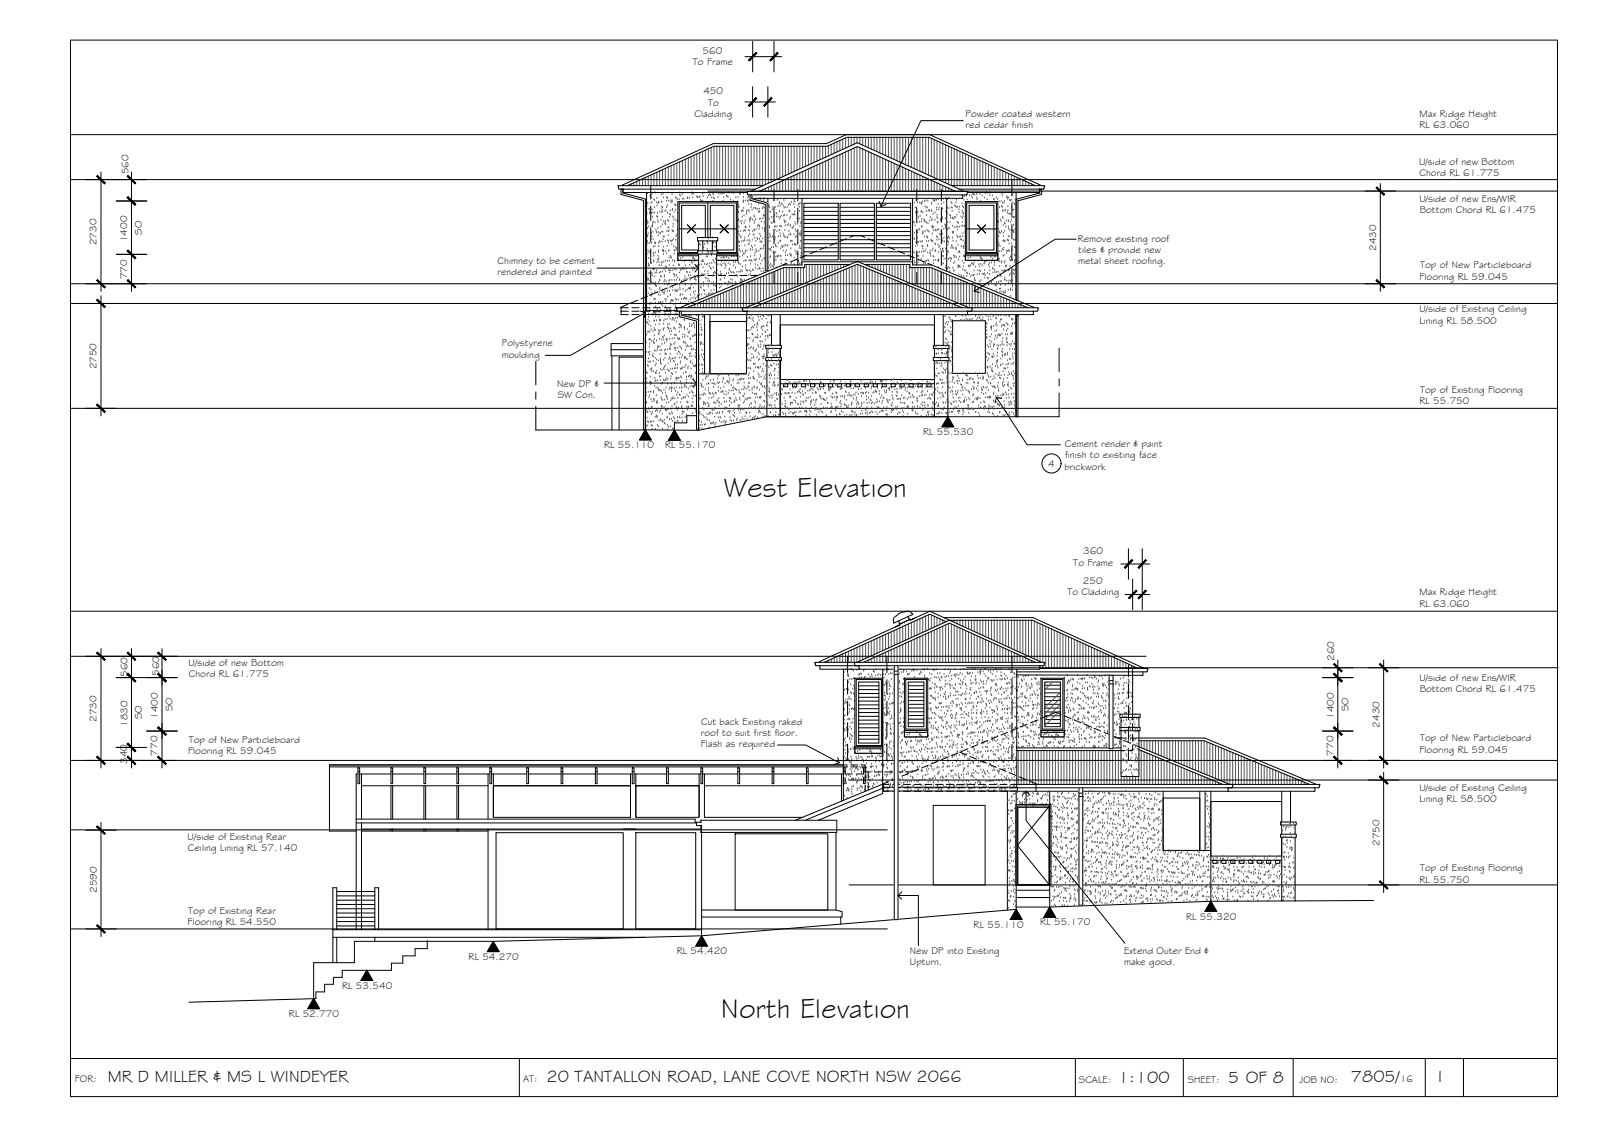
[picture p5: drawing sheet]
<svg xmlns="http://www.w3.org/2000/svg" width="420mm" height="297mm" viewBox="0 0 420 297" stroke-linecap="round" stroke-linejoin="round" font-family="sans-serif">
<defs><g id="words">
<g font-size="7.5">
<text x="189.8" y="130.3">West Elevation</text>
<text x="189" y="266.8">North Elevation</text>
</g>
<g font-size="4.5">
<text x="28.3" y="283.6">MR D MILLER &amp; MS L WINDEYER</text>
<text x="143.3" y="283.6">20 TANTALLON ROAD, LANE COVE NORTH NSW 2066</text>
<text x="293.2" y="283.9">1:100</text>
<text x="322.1" y="283.8">5 OF 8</text>
<text x="354.3" y="283.7">7805/</text>
<text x="377.2" y="283.7">I</text>
</g>
<g font-size="2.6">
<text x="181.7" y="17.1">To Frame</text>
<text x="184.3" y="14.2">560</text>
<text x="184.5" y="24.8">450</text>
<text x="185.7" y="27.7">To</text>
<text x="182.1" y="30.6">Cladding</text>
<text x="253.2" y="33.6">red cedar finish</text>
<text x="253.2" y="30.7">Powder coated western</text>
<text x="372.3" y="33.6">RL 63.060</text>
<text x="372.3" y="30.6">Max Ridge Height</text>
<text x="33.7" y="45.7" transform="rotate(-90 33.7 45.7)">560</text>
<text x="372.2" y="43.2">U/side of new Bottom</text>
<text x="372.3" y="46.1">Chord RL 61.775</text>
<text x="372.3" y="53">U/side of new Ens/WIR</text>
<text x="372.3" y="55.9">Bottom Chord RL 61.475</text>
<text x="25.3" y="64.3" transform="rotate(-90 25.3 64.3)">2730</text>
<text x="33.4" y="63.5" transform="rotate(-90 33.4 63.5)">1400</text>
<text x="37.2" y="61.5" transform="rotate(-90 37.2 61.5)">SO</text>
<text x="282.6" y="63.4">Remove existing roof</text>
<text x="360.9" y="65.8" transform="rotate(-90 360.9 65.8)">2430</text>
<text x="130.5" y="69.3">Chimney to be cement</text>
<text x="282.7" y="69.3">metal sheet roofing.</text>
<text x="282.8" y="66.3">tiles &amp; provide new</text>
<text x="372.5" y="70.4">Top of New Particleboard</text>
<text x="33.3" y="73.2" transform="rotate(-90 33.3 73.2)">770</text>
<text x="130.5" y="72.2">rendered and painted</text>
<text x="372.3" y="73.3">Flooring RL 59.045</text>
<text x="372.3" y="81.9">U/side of Existing Ceiling</text>
<text x="372.3" y="84.9">Lining RL 58.500</text>
<text x="131.6" y="90.8">Polystyrene</text>
<text x="131.6" y="93.8">moulding</text>
<text x="25.3" y="96.9" transform="rotate(-90 25.3 96.9)">2750</text>
<text x="146.1" y="101.4">New DP &amp;</text>
<text x="146.3" y="104.3">SW Con.</text>
<text x="372.3" y="105.9">RL 55.750</text>
<text x="372.5" y="102.9">Top of Existing Flooring</text>
<text x="158.4" y="117.5">RL 55.110</text>
<text x="174.4" y="117.6">RL 55.170</text>
<text x="242.1" y="114.1">RL 55.530</text>
<text x="279.3" y="117.3">Cement render &amp; paint</text>
<text x="274.9" y="122.4">4</text>
<text x="279.2" y="123.1">brickwork</text>
<text x="279.3" y="120.2">finish to existing face</text>
<text x="281.5" y="148.3">To Frame</text>
<text x="284.1" y="145.3">360</text>
<text x="280" y="155.9">To Cladding</text>
<text x="284" y="153">250</text>
<text x="372.3" y="159.1">RL 63.060</text>
<text x="372.3" y="156.1">Max Ridge Height</text>
<text x="349.9" y="173.3" transform="rotate(-90 349.9 173.3)">260</text>
<text x="33.4" y="177.5" transform="rotate(-90 33.4 177.5)">560</text>
<text x="41.7" y="177.2" transform="rotate(-90 41.7 177.2)">560</text>
<text x="49.5" y="174.5">U/side of new Bottom</text>
<text x="49.5" y="177.5">Chord RL 61.775</text>
<text x="372.3" y="178.4">U/side of new Ens/WIR</text>
<text x="372.3" y="181.4">Bottom Chord RL 61.475</text>
<text x="25.3" y="189.2" transform="rotate(-90 25.3 189.2)">2730</text>
<text x="33.4" y="190.6" transform="rotate(-90 33.4 190.6)">1830</text>
<text x="37.2" y="188.6" transform="rotate(-90 37.2 188.6)">SO</text>
<text x="41.4" y="188.5" transform="rotate(-90 41.4 188.5)">1400</text>
<text x="45.2" y="186.5" transform="rotate(-90 45.2 186.5)">SO</text>
<text x="183.9" y="190">Cut back Existing raked</text>
<text x="349.8" y="188.5" transform="rotate(-90 349.8 188.5)">1400</text>
<text x="353.6" y="186.5" transform="rotate(-90 353.6 186.5)">SO</text>
<text x="361.8" y="190.7" transform="rotate(-90 361.8 190.7)">2430</text>
<text x="49.3" y="197.7">Flooring RL 59.045</text>
<text x="49.5" y="194.7">Top of New Particleboard</text>
<text x="183.8" y="195.9">Flash as required</text>
<text x="183.8" y="193">roof to suit first floor.</text>
<text x="372.3" y="197.3">Flooring RL 59.045</text>
<text x="372.5" y="194.4">Top of New Particleboard</text>
<text x="33.4" y="200.3" transform="rotate(-90 33.4 200.3)">340</text>
<text x="41.3" y="198.1" transform="rotate(-90 41.3 198.1)">770</text>
<text x="349.7" y="198.1" transform="rotate(-90 349.7 198.1)">770</text>
<text x="372.3" y="207.4">U/side of Existing Ceiling</text>
<text x="372.3" y="210.3">Lining RL 58.500</text>
<text x="49.2" y="220.1">U/side of Existing Rear</text>
<text x="361.8" y="221.8" transform="rotate(-90 361.8 221.8)">2750</text>
<text x="49.3" y="223.1">Ceiling Lining RL 57.140</text>
<text x="372.3" y="231.4">RL 55.750</text>
<text x="372.5" y="228.4">Top of Existing Flooring</text>
<text x="25.4" y="234.1" transform="rotate(-90 25.4 234.1)">2590</text>
<text x="49.4" y="239.5">Top of Existing Rear</text>
<text x="49.2" y="242.5">Flooring RL 54.550</text>
<text x="255.4" y="243.2">RL 55.110</text>
<text x="272.8" y="242.6">RL 55.170</text>
<text x="311.1" y="241.1">RL 55.320</text>
<text x="122.9" y="251.6">RL 54.270</text>
<text x="177.5" y="250.2">RL 54.420</text>
<text x="238.6" y="250.1">New DP into Existing</text>
<text x="294.8" y="250.1">Extend Outer End &amp;</text>
<text x="238.6" y="253">Upturn.</text>
<text x="294.8" y="253.1">make good.</text>
<text x="89.7" y="259.2">RL 53.540</text>
<text x="75.8" y="266.6">RL 52.770</text>
<text x="19.6" y="283.7">FOR:</text>
<text x="137.2" y="283.6">AT:</text>
<text x="282.9" y="283.9">SCALE:</text>
<text x="311.5" y="283.9">SHEET:</text>
<text x="340.7" y="283.9">JOB NO:</text>
<text x="367.2" y="283.7">16</text>
</g>
</g></defs>
<!-- layer: HATCH -->
<g fill="none" stroke="#545454" stroke-width=".26">
<path d="M184.3 39.7v9M185 39.4v9.3M185.8 39v9.7M186.5 38.7v10M187.3 38.3v10.4M188 38.3v10.4M188.8 38.3v10.4M189.5 38.3v10.4M190.3 38.3v10.4M191 38.3v10.4M191.8 38.3v10.4M192.5 38.3v10.4"/>
<path d="M193.3 38.3v10.4M194 38.3v10.4M194.8 38.3v10.4M195.5 38.3v10.4M196.3 38.3v10.4M197 38.3v10.4M197.8 38.3v10.4M198.5 38.3v10.4M199.3 38.3v10.4M200 38.3v10.4M200.8 38.3v10.1M201.5 38.3v9.7"/>
<path d="M202.3 38.3v9.4M203 38.3v9.1M203.8 38.3v8.7M204.5 38.3v8.4M205.3 38.3v8M206 38.3v7.7M206.8 38.3v7.3M207.5 38.3v7M208.3 38.3v6.7M209 38.3v6.3M209.8 38.3v6M210.5 38.3v5.6"/>
<path d="M211.3 38.3v5.3M212 38.3v5M212.8 38.3v4.6M213.5 38.3v4.3M214.3 38.3v3.9M215 38.3v3.6M215.8 38.3v3.2M216.5 38.3v2.9M217.3 38.2v2.7M218 37.9v2.6M218.8 37.5v2.7M219.5 37.2v2.6"/>
<path d="M220.3 36.8v2.7M221 36.5v2.7M221.8 39.8v10.4M221.8 36.1v2.7M222.5 39.5v10.7M222.5 36v2.5M223.3 39.2v11M223.3 36v2.1M224 38.8v11.4M224 36v1.8M224.8 38.5v11.7M224.8 36v1.5"/>
<path d="M225.5 38.7v11.5M225.5 36v1.7M226.3 39.1v11.1M226.3 36v2.1M227 39.4v10.8M227 36v2.4M227.8 39.7v10.5M227.8 36v2.7M228.5 36v3.1M229.3 36v3.4M230 36v3.8M230.8 36v4.1"/>
<path d="M231.5 36v4.4M232.3 36v4.8M233 36v5.1M233.8 36v5.5M234.5 36v5.8M235.3 36v6.2M236 36v6.5M236.8 36v6.8M237.5 36v7.2M238.3 36v7.5M239 36v7.9M239.8 36v8.2"/>
<path d="M240.5 36v8.5M241.3 36v8.9M242 36v9.2M242.8 36v9.6M243.5 36v9.9M244.3 36.3v9.9M245 36.6v10M245.8 36.9v10M246.5 37.3v10M247.3 37.6v10M248 38v10M248.8 38.3v10"/>
<path d="M249.5 38.7v9.9M250.3 39v9.7M251 39.3v9.4M251.8 39.7v9M164.8 48.6v.1M165.5 48.3v.4M166.3 47.9v.8M167 47.6v1.1M167.8 47.2v1.5M168.5 46.9v1.8M169.3 46.5v2.2M169.6 50.7h.1"/>
<path d="M169.6 54.1h.1M169.7 53.1h.1M169.7 56h.1M169.7 58h.1M169.8 60h.1M169.8 50.8h.1M169.9 58.7h.1M169.9 53.4h.1M170 58.3h.1M170 46.2v2.5M170.1 59.5h.1M170.2 54.9h.1"/>
<path d="M170.3 56h.1M170.4 55h.1M170.5 55.7h.1M170.5 51.5h.1M170.7 53.3h.1M170.8 45.9v2.8M170.8 51.9h.1M170.9 55.9h.1M170.9 51.1h.1M170.9 59.3h.1M171 53h.1M171.1 55h.1"/>
<path d="M171.1 57h.1M171.1 59.5h.1M171.2 58.9h.1M171.2 50.6h.1M171.2 55.9h.1M171.3 58.5h.1M171.3 58.2h.1M171.5 52.4h.1M171.5 45.5v3.2M171.7 54.4h.1M171.7 55.8h.1M171.7 52.6h.1"/>
<path d="M171.7 50.5h.1M171.8 58.4h.1M172 50.6h.1M172.1 53.1h.1M172.3 56.8h.1M172.3 45.2v3.5M172.3 52h.1M172.3 54h.1M172.4 56h.1M172.5 57h.1M172.5 57.9h.1M172.6 59.9h.1"/>
<path d="M172.6 53.4h.1M172.6 58.3h.1M172.7 53.1h.1M172.8 53.1h.1M173 44.8v3.9M173.1 55.6h.1M173.3 59.5h.1M173.3 57.8h.1M173.5 53h.1M173.5 51.1h.1M173.6 53.1h.1M173.6 54.3h.1"/>
<path d="M173.6 55.6h.1M173.6 55h.1M173.6 55.7h.1M173.7 57h.1M173.8 58.9h.1M173.8 54.5h.1M173.8 44.5v4.2M173.9 50.9h.1M174 58.1h.1M174 51.9h.1M174.4 58.7h.1M174.4 55.4h.1"/>
<path d="M174.5 58.2h.1M174.5 44.1v4.6M174.5 58.1h.1M174.5 58.9h.1M174.7 55.3h.1M174.8 54.4h.1M174.9 52.8h.1M174.9 51.8h.1M174.9 52h.1M175 53.9h.1M175.1 55.9h.1M175.1 52h.1"/>
<path d="M175.1 57.9h.1M175.2 50.6h.1M175.2 59.8h.1M175.3 43.8v4.9M175.4 58h.1M175.4 52.7h.1M175.4 59.7h.1M175.6 57h.1M175.6 56.2h.1M175.8 55.3h.1M175.8 56.4h.1M176 52.8h.1"/>
<path d="M176 53.1h.1M176 43.5v5.2M176.2 52.6h.1M176.3 51h.1M176.3 53h.1M176.3 55.2h.1M176.4 54.9h.1M176.5 56.9h.1M176.5 59.5h.1M176.5 58.8h.1M176.7 57.8h.1M176.7 57.2h.1"/>
<path d="M176.8 43.1v5.6M176.8 55.7h.1M177 53.7h.1M177.2 55.1h.1M177.2 53.9h.1M177.2 51.9h.1M177.3 57.7h.1M177.5 42.8v5.9M177.6 52h.1M177.6 52.4h.1M177.6 54h.1M177.6 58.2h.1"/>
<path d="M177.7 55.9h.1M177.7 57.9h.1M177.7 58.1h.1M178.1 52.3h.1M178.3 42.4v6.3M178.3 51.2h.1M178.3 50.6h.1M178.5 51.4h.1M178.9 51h.1M179 52.2h.1M179 42.1v6.6M179.4 52.2h.1"/>
<path d="M179.8 41.8v6.9M180.3 51.9h.1M180.3 52h.1M180.5 41.4v7.3M180.9 52h.1M181.3 41.1v7.6M181.5 50.6h.1M181.5 51h.1M181.7 50.6h.1M181.7 51.9h.1M181.8 50.8h.1M182 40.7v8"/>
<path d="M182.7 51.6h.1M182.8 40.4v8.3M183 51.9h.1M183.1 51.7h.1M183.5 51.9h.1M183.5 40v8.7M183.6 51.6h.1M183.8 52.5h.1M183.9 52.7h.1M184.3 50.9h.1M184.3 52.8h.1M184.4 51.5h.1"/>
<path d="M184.6 50.6h.1M185.6 51.9h.1M185.8 51.3h.1M186.1 51h.1M186.3 51.3h.1M186.7 51.9h.1M186.9 50.8h.1M187 52.8h.1M187.1 52h.1M187.2 51.2h.1M187.3 52.1h.1M187.8 50.6h.1"/>
<path d="M188.3 51.8h.1M188.5 51h.1M189.1 50.9h.1M189.5 50.9h.1M189.6 52.8h.1M189.8 51.9h.1M189.9 50.8h.1M190.5 51.4h.1M190.7 51.6h.1M191 51.8h.1M191 50.6h.1M191.3 50.6h.1"/>
<path d="M191.6 52.4h.1M191.8 50.5h.1M192.3 50.8h.1M192.3 52.7h.1M193 51.9h.1M193.6 51.8h.1M193.6 52.9h.1M193.6 57.9h.1M193.6 53.7h.1M193.7 55.6h.1M193.7 55.7h.1M193.7 54.3h.1"/>
<path d="M193.7 57.7h.1M193.8 59.6h.1M193.8 54.4h.1M193.9 50.8h.1M194.1 58.1h.1M194.1 51h.1M194.1 50.6h.1M194.5 58.7h.1M194.5 55.4h.1M194.6 58.1h.1M194.6 56.9h.1M194.7 55.2h.1"/>
<path d="M194.9 55.4h.1M194.9 50.7h.1M194.9 52.8h.1M195 53.1h.1M195 52.7h.1M195 51.8h.1M195.1 54.6h.1M195.1 56.6h.1M195.2 58.5h.1M195.4 57.9h.1M195.5 52.7h.1M195.5 59.5h.1"/>
<path d="M195.5 59.6h.1M195.7 59.8h.1M195.8 55.6h.1M195.8 56.2h.1M195.9 55.3h.1M196 52.7h.1M196.2 51.8h.1M196.2 52.9h.1M196.3 52.6h.1M196.3 51.7h.1M196.4 53.6h.1M196.4 55.2h.1"/>
<path d="M196.4 55.6h.1M196.5 57.5h.1M196.6 59.5h.1M196.6 58.2h.1M196.8 57.1h.1M196.8 57.8h.1M197 57.3h.1M197 54.4h.1M197.1 53.7h.1M197.2 55.1h.1M197.3 57.7h.1M197.6 52.7h.1"/>
<path d="M197.7 54.6h.1M197.7 52.4h.1M197.7 56.6h.1M197.8 58.6h.1M197.8 56.9h.1M197.9 58.1h.1M198.1 54.6h.1M198.1 53.1h.1M198.2 57.6h.1M198.2 52.3h.1M198.3 54.8h.1M198.6 54.9h.1"/>
<path d="M198.6 59.5h.1M198.9 59h.1M199 55.6h.1M199 53.6h.1M199 52.2h.1M199.1 59.2h.1M199.1 55.6h.1M199.1 57.5h.1M199.1 54.8h.1M199.2 55.6h.1M199.2 59.5h.1M199.3 50.1h.1"/>
<path d="M199.4 52.1h.1M199.5 57.4h.1M199.6 52.3h.1M199.8 58.2h.1M200 54.7h.1M200 49.8v.3M200.1 57.3h.1M200.1 54.4h.1M200.2 56.5h.1M200.3 52.6h.1M200.4 56.7h.1M200.4 54.5h.1"/>
<path d="M200.4 52h.1M200.5 56.5h.1M200.5 59.9h.1M200.5 53.1h.1M200.5 58.5h.1M200.8 49.4v.7M200.9 57.2h.1M201 56.9h.1M201 59.9h.1M201.2 57.5h.1M201.3 53.1h.1M201.3 54.5h.1"/>
<path d="M201.5 54.1h.1M201.5 49.1v1M201.6 53.6h.1M201.7 55.6h.1M201.7 54.2h.1M201.7 57.5h.1M201.8 59.5h.1M201.8 59.7h.1M201.9 54.5h.1M202.1 55.6h.1M202.3 58.4h.1M202.3 48.7v1.4"/>
<path d="M202.3 57h.1M202.4 58.6h.1M202.6 55h.1M202.7 54.4h.1M202.8 57h.1M202.9 58.2h.1M203 52.5h.1M203 48.4v1.7M203.1 54.5h.1M203.1 56.5h.1M203.2 58.4h.1M203.2 59.6h.1"/>
<path d="M203.3 54.4h.1M203.3 59.4h.1M203.6 56h.1M203.6 56.9h.1M203.8 59.5h.1M203.8 56.1h.1M203.8 48v2.1M203.9 52.5h.1M204.1 54.2h.1M204.1 56.9h.1M204.4 53.5h.1M204.4 55.5h.1"/>
<path d="M204.5 53.1h.1M204.5 57.4h.1M204.5 47.7v2.4M204.6 59.4h.1M204.6 54.1h.1M204.6 56.9h.1M204.9 53.5h.1M204.9 59.5h.1M205 56.7h.1M205.1 53.6h.1M205.3 47.4v2.7M205.3 55.6h.1"/>
<path d="M205.4 54h.1M205.6 56.6h.1M205.6 52.6h.1M205.6 57.9h.1M205.7 54.5h.1M205.7 56.5h.1M205.8 58.4h.1M205.8 58h.1M206 59.2h.1M206 54.4h.1M206 47v3.1M206.1 58.2h.1"/>
<path d="M206.4 56.5h.1M206.5 54.4h.1M206.5 59.1h.1M206.7 58.8h.1M206.8 46.7v3.4M206.8 53.8h.1M207 55.4h.1M207 53.5h.1M207.1 55.4h.1M207.1 55.5h.1M207.2 57.4h.1M207.2 59.3h.1"/>
<path d="M207.3 56.9h.1M207.3 59h.1M207.4 53.8h.1M207.5 46.3v3.8M207.6 53.1h.1M207.7 59.8h.1M207.8 56.3h.1M207.9 59.9h.1M208 56.4h.1M208.1 59.5h.1M208.2 53.7h.1M208.3 52.9h.1"/>
<path d="M208.3 46v4.1M208.3 56.3h.1M208.3 52.5h.1M208.4 54.4h.1M208.4 55.6h.1M208.5 56.4h.1M208.5 53.1h.1M208.5 58.3h.1M208.7 58.8h.1M209 45.6v4.5M209 57.3h.1M209.1 56.1h.1"/>
<path d="M209.2 58.8h.1M209.2 57.4h.1M209.3 58.2h.1M209.3 53.9h.1M209.6 53.5h.1M209.6 54.3h.1M209.7 55.4h.1M209.7 57.4h.1M209.8 45.3v4.9M209.8 59.4h.1M210 58.6h.1M210.1 53.4h.1"/>
<path d="M210.1 58.3h.1M210.5 45v5.2M211.3 44.6v5.6M212 44.3v5.9M212.8 43.9v6.3M213.5 43.6v6.6M214.3 43.3v6.9M215 42.9v7.3M215.8 42.6v7.6M216.5 42.2v8M217.3 41.9v8.3M218 41.5v8.7"/>
<path d="M218.8 41.2v9M219.5 40.9v9.3M220.3 40.5v9.7M221 40.2v10M228.5 40.1v10.1M229.3 40.4v9.8M230 40.8v9.4M230.8 41.1v9.1M231.5 41.5v8.7M232.3 41.8v8.4M233 42.1v8.1M233.8 42.5v7.7"/>
<path d="M234.5 42.8v7.4M235.3 43.2v7M236 43.5v6.7M236.8 43.9v6.3M237.5 44.2v6M238.3 44.5v5.7M239 44.9v5.3M239.7 58.3h.1M239.7 58.5h.1M239.8 53.2h.1M239.8 45.2v5M240 54.5h.1"/>
<path d="M240 59.2h.1M240.2 55.8h.1M240.2 55.7h.1M240.3 52.6h.1M240.3 54.6h.1M240.4 56.5h.1M240.4 55.9h.1M240.5 58.5h.1M240.5 45.6v4.5M240.5 52.3h.1M240.6 53.1h.1M240.7 55.7h.1"/>
<path d="M240.8 57h.1M241.1 58.3h.1M241.2 53.2h.1M241.3 45.9v4.2M241.3 56.7h.1M241.5 55.6h.1M241.6 53.2h.1M241.6 53.5h.1M241.6 58.2h.1M241.7 59.6h.1M241.7 55.5h.1M241.8 53.4h.1"/>
<path d="M241.8 57.5h.1M241.8 59.4h.1M242 52.9h.1M242 46.2v3.9M242 55.8h.1M242.3 57.7h.1M242.5 58.1h.1M242.5 52.9h.1M242.5 57.8h.1M242.6 54.2h.1M242.8 46.6v3.5M242.9 58.3h.1"/>
<path d="M242.9 52.6h.1M242.9 55.4h.1M242.9 54.6h.1M243 56.5h.1M243.1 58.5h.1M243.2 54.5h.1M243.3 52.7h.1M243.4 58.6h.1M243.4 55.4h.1M243.5 46.9v3.2M243.6 55.2h.1M243.8 55.3h.1"/>
<path d="M243.8 57.9h.1M244 57h.1M244.3 55.3h.1M244.3 47.3v2.8M244.3 53.5h.1M244.4 55.5h.1M244.4 57.9h.1M244.4 53.2h.1M244.4 59.6h.1M244.4 57.4h.1M244.5 59.4h.1M244.6 59.7h.1"/>
<path d="M244.7 52.6h.1M244.7 56.1h.1M244.8 59.6h.1M244.9 52.7h.1M245 47.6v2.5M245.1 52.8h.1M245.2 57.8h.1M245.2 55.8h.1M245.2 52.5h.1M245.6 52.5h.1M245.6 55.1h.1M245.7 54.5h.1"/>
<path d="M245.7 57.1h.1M245.8 56.4h.1M245.8 48v2.1M245.8 58.4h.1M245.9 57.2h.1M246 58.3h.1M246 53.7h.1M246.1 52.4h.1M246.2 55h.1M246.3 54.5h.1M246.5 48.3v1.8M246.6 57.6h.1"/>
<path d="M246.8 58.1h.1M246.9 53.5h.1M247 55.5h.1M247 54.9h.1M247 57.4h.1M247 54.6h.1M247.1 59.4h.1M247.1 57.5h.1M247.2 57h.1M247.2 54.8h.1M247.3 48.6v1.5M247.4 52.2h.1"/>
<path d="M247.5 53.2h.1M247.8 59h.1M247.9 57.4h.1M248 52.1h.1M248 59.6h.1M248 59.2h.1M248 49v1.1M248.1 55.6h.1M248.3 52.5h.1M248.3 54.4h.1M248.3 52.1h.1M248.4 55.7h.1"/>
<path d="M248.4 54.7h.1M248.4 56.4h.1M248.5 58.3h.1M248.5 52.3h.1M248.8 49.3v.8M248.8 52h.1M248.9 59.9h.1M248.9 54.6h.1M249.1 56.5h.1M249.2 58.3h.1M249.3 56.7h.1M249.3 57.2h.1"/>
<path d="M249.4 53.1h.1M249.5 54.5h.1M249.5 49.7v.4M249.6 53.4h.1M249.7 55.4h.1M249.7 54.5h.1M249.8 57.3h.1M249.8 59.3h.1M249.9 57.1h.1M250.2 57.5h.1M250.3 59.7h.1M250.3 50v.1"/>
<path d="M250.3 57h.1M250.4 54h.1M250.6 54.2h.1M250.7 57h.1M250.7 53.2h.1M250.8 59.7h.1M250.9 52.5h.1M250.9 54.5h.1M251 56.4h.1M251.1 58.4h.1M251.1 54.3h.1M251.1 59.6h.1"/>
<path d="M251.2 58.4h.1M251.4 58.6h.1M251.5 55h.1M251.5 55.7h.1M251.6 59.6h.1M251.7 54.3h.1M252.1 56.9h.1M252.3 59.4h.1M252.3 53.4h.1M252.3 58.3h.1M252.4 55.3h.1M252.4 57.3h.1"/>
<path d="M252.5 54.2h.1M252.5 59.3h.1M252.5 55.9h.1M252.5 40v8.7M252.6 56.8h.1M252.7 54.5h.1M252.7 56.1h.1M252.8 52.5h.1M252.9 51.5h.1M253 59.4h.1M253.3 40.4v8.3M253.4 51.4h.1"/>
<path d="M253.6 52.4h.1M254 40.7v8M254.3 51.3h.1M254.8 41.1v7.6M254.8 51.4h.1M255 51.9h.1M255.1 50.9h.1M255.3 51.1h.1M255.5 41.4v7.3M255.7 51.1h.1M256.2 51h.1M256.2 51.9h.1"/>
<path d="M256.2 50.6h.1M256.3 52.4h.1M256.3 41.7v7M257 50.9h.1M257 42.1v6.6M257.2 52.8h.1M257.6 51.3h.1M257.8 42.4v6.3M258.2 51.9h.1M258.4 50.8h.1M258.5 42.7v6M258.7 50.5h.1"/>
<path d="M258.9 52.4h.1M258.9 50.7h.1M259.3 43.1v5.6M259.4 50.6h.1M259.6 51.3h.1M259.7 50.6h.1M260 43.4v5.3M260.3 51.3h.1M260.6 52.3h.1M260.8 43.8v4.9M260.8 52.4h.1M261.4 51.9h.1"/>
<path d="M261.5 44.1v4.6M261.6 52.3h.1M261.7 58.2h.1M261.8 56.2h.1M261.8 58.1h.1M261.8 58.3h.1M262.1 52.9h.1M262.2 54.5h.1M262.3 44.5v4.2M262.5 57.6h.1M262.5 50.6h.1M262.6 58.1h.1"/>
<path d="M262.6 52.8h.1M262.7 54.2h.1M262.9 51.3h.1M262.9 54.3h.1M262.9 53.3h.1M263 55.2h.1M263 57h.1M263 50.7h.1M263 55.4h.1M263 44.8v3.9M263 57.2h.1M263.1 59.2h.1"/>
<path d="M263.4 53.2h.1M263.4 52.7h.1M263.4 58.6h.1M263.5 55.3h.1M263.6 58.7h.1M263.7 55.1h.1M263.8 45.1v3.6M263.8 59.5h.1M263.9 57.9h.1M264 51.7h.1M264.2 55.7h.1M264.2 51.8h.1"/>
<path d="M264.3 52.2h.1M264.3 54.2h.1M264.4 55.2h.1M264.4 56.1h.1M264.5 58.1h.1M264.5 57.9h.1M264.5 51.9h.1M264.5 45.5v3.2M264.5 59.5h.1M264.8 56.1h.1M264.8 52.5h.1M265 56.2h.1"/>
<path d="M265 58.3h.1M265.1 52.7h.1M265.3 45.8v2.9M265.3 57.8h.1M265.3 52.5h.1M265.3 54.4h.1M265.6 51.2h.1M265.6 53.2h.1M265.7 50.6h.1M265.7 55.2h.1M265.7 55.1h.1M265.8 57.1h.1"/>
<path d="M265.8 59.1h.1M265.8 57h.1M266 46.2v2.5M266.1 53.6h.1M266.2 52.4h.1M266.2 57h.1M266.3 55h.1M266.3 53.7h.1M266.8 46.5v2.2M267.5 46.9v1.8M268.3 47.2v1.5M269 47.5v1.2"/>
<path d="M269.8 47.9v.8M270.5 48.2v.5M271.3 48.6v.1M169.6 77.1h.1M169.6 61.8h.1M169.6 76.5h.1M169.8 63.3h.1M169.8 61.9h.1M169.9 61.9h.1M169.9 73.5h.1M169.9 73.1h.1M169.9 63.9h.1"/>
<path d="M170 66.6h.1M170 65.8h.1M170 61.3h.1M170 74.4h.1M170.1 67.8h.1M170.1 69.2h.1M170.1 73.2h.1M170.1 69.8h.1M170.1 77.1h.1M170.2 71.7h.1M170.2 69.6h.1M170.3 73.7h.1"/>
<path d="M170.3 69.7h.1M170.3 75.6h.1M170.4 77.6h.1M170.4 79.9h.1M170.4 63.9h.1M170.4 66.2h.1M170.4 79.5h.1M170.5 71.7h.1M170.5 79.6h.1M170.6 65.9h.1M170.6 66.4h.1M170.7 77.5h.1"/>
<path d="M170.7 76h.1M170.7 62.8h.1M170.8 61.2h.1M170.8 77.6h.1M170.9 69.1h.1M170.9 63.8h.1M170.9 74h.1M171 77h.1M171 62.1h.1M171 71.7h.1M171.1 79.6h.1M171.1 72.3h.1"/>
<path d="M171.2 70.6h.1M171.2 60.9h.1M171.3 62.8h.1M171.3 66.4h.1M171.4 64.8h.1M171.4 70.7h.1M171.4 74.3h.1M171.4 68.4h.1M171.4 66.7h.1M171.5 68.7h.1M171.5 67.2h.1M171.5 78.6h.1"/>
<path d="M171.6 70.6h.1M171.6 72.6h.1M171.7 74.6h.1M171.7 63.7h.1M171.7 78.4h.1M171.8 76.5h.1M171.8 63.7h.1M171.8 64.6h.1M171.8 78.5h.1M171.8 71.6h.1M171.9 66.3h.1M171.9 79.5h.1"/>
<path d="M171.9 74.8h.1M171.9 63.9h.1M171.9 74.2h.1M172 75h.1M172 60.3h.1M172.1 60.8h.1M172.2 75.1h.1M172.2 61h.1M172.2 71h.1M172.3 71.6h.1M172.3 68.9h.1M172.3 76.8h.1"/>
<path d="M172.5 68.1h.1M172.6 67.2h.1M172.6 61.8h.1M172.7 63.8h.1M172.7 66.2h.1M172.7 68.3h.1M172.7 60.9h.1M172.7 77.3h.1M172.7 79.4h.1M172.7 65.7h.1M172.8 74.1h.1M172.8 64.7h.1"/>
<path d="M172.8 67.7h.1M172.8 68.8h.1M172.9 69.7h.1M172.9 76.7h.1M172.9 79.5h.1M172.9 71.6h.1M172.9 63.3h.1M173 73.6h.1M173 73.5h.1M173 61.2h.1M173 75.9h.1M173.1 75.5h.1"/>
<path d="M173.1 77.5h.1M173.1 63.5h.1M173.2 79.4h.1M173.2 71.4h.1M173.2 61.4h.1M173.3 79.3h.1M173.3 72.5h.1M173.4 69.7h.1M173.5 72.6h.1M173.5 79.9h.1M173.6 60.8h.1M173.6 69.1h.1"/>
<path d="M173.6 68.7h.1M173.7 63.5h.1M173.7 76.6h.1M173.7 71.3h.1M173.7 65.9h.1M173.8 79.2h.1M173.8 65.6h.1M173.8 60.9h.1M173.9 76h.1M173.9 62.8h.1M174 64.8h.1M174 65.8h.1"/>
<path d="M174 66.8h.1M174 76.9h.1M174.1 66h.1M174.1 68.7h.1M174.1 62.2h.1M174.1 62.1h.1M174.1 73.9h.1M174.2 70.7h.1M174.2 72.6h.1M174.2 77h.1M174.3 72.2h.1M174.3 74.6h.1"/>
<path d="M174.3 73.5h.1M174.4 76.5h.1M174.4 78.5h.1M174.5 63.3h.1M174.6 71.2h.1M174.6 68.4h.1M174.6 70h.1M174.6 65.9h.1M174.6 79.1h.1M174.7 73.8h.1M174.7 78.6h.1M174.8 70.2h.1"/>
<path d="M174.9 66.6h.1M174.9 60.7h.1M174.9 64.6h.1M175 68.5h.1M175.1 74.8h.1M175.1 76.4h.1M175.1 63.1h.1M175.1 77.9h.1M175.3 61.8h.1M175.3 60.8h.1M175.3 63.3h.1M175.3 63.7h.1"/>
<path d="M175.4 74.4h.1M175.4 65.7h.1M175.4 70.9h.1M175.4 65.8h.1M175.5 67.7h.1M175.5 60.6h.1M175.5 73.7h.1M175.5 69.6h.1M175.5 68.5h.1M175.5 74.6h.1M175.6 71.6h.1M175.6 76.3h.1"/>
<path d="M175.6 73.5h.1M175.6 71h.1M175.7 75.5h.1M175.8 77.4h.1M175.8 67.2h.1M175.8 79.4h.1M175.9 63.2h.1M175.9 77.3h.1M175.9 67.5h.1M175.9 71h.1M176 78.9h.1M176.1 67.7h.1"/>
<path d="M176.1 63.3h.1M176.1 78.8h.1M176.2 64.1h.1M176.2 73.5h.1M176.3 60.5h.1M176.3 78.9h.1M176.4 68.4h.1M176.4 63.1h.1M176.4 76.2h.1M176.4 60.6h.1M176.4 75.4h.1M176.5 71h.1"/>
<path d="M176.6 78.8h.1M176.6 60.8h.1M176.6 69.7h.1M176.6 62.7h.1M176.7 71.9h.1M176.7 64.7h.1M176.7 79.9h.1M176.8 66.6h.1M176.8 65.7h.1M176.8 68.6h.1M176.9 72.1h.1M176.9 73.5h.1"/>
<path d="M176.9 70.6h.1M176.9 65.9h.1M177 72.5h.1M177 68.5h.1M177 74.5h.1M177 76h.1M177.1 76.4h.1M177.2 78.4h.1M177.2 65h.1M177.2 79.8h.1M177.2 63h.1M177.3 70.9h.1"/>
<path d="M177.3 62.1h.1M177.3 65.6h.1M177.4 78.7h.1M177.4 65.2h.1M177.4 73.5h.1M177.4 72.2h.1M177.4 76.3h.1M177.5 61.6h.1M177.6 76.5h.1M177.7 60.3h.1M177.7 68.2h.1M177.7 68.4h.1"/>
<path d="M177.7 72.9h.1M177.8 76h.1M177.8 78.6h.1M178 69.4h.1M178.1 69.6h.1M178.2 69.6h.1M178.2 71.6h.1M178.2 73.4h.1M178.2 74.8h.1M178.3 73.5h.1M178.3 75.5h.1M178.4 76h.1"/>
<path d="M178.4 77.5h.1M178.4 79.4h.1M178.5 77.3h.1M178.5 67.8h.1M178.5 70.9h.1M178.7 70.7h.1M178.7 73.8h.1M178.8 78.6h.1M178.9 74h.1M179.1 77.3h.1M179.1 70.4h.1M179.1 67.6h.1"/>
<path d="M179.2 75.9h.1M179.2 70.6h.1M179.3 78.5h.1M179.4 73.5h.1M179.5 68.6h.1M179.5 78.2h.1M179.6 70.5h.1M179.6 72.5h.1M179.6 73.2h.1M179.7 74.5h.1M179.7 78.4h.1M179.8 76.4h.1"/>
<path d="M179.8 69.7h.1M179.8 78.4h.1M179.8 74.8h.1M179.9 79.9h.1M180 70.5h.1M180.1 71.3h.1M180.1 78.4h.1M180.2 73.1h.1M180.2 76h.1M180.2 71.5h.1M180.6 75.7h.1M180.6 72.2h.1"/>
<path d="M180.6 79.2h.1M180.8 75.7h.1M180.9 69.5h.1M180.9 68.4h.1M180.9 71.5h.1M181 73h.1M181 73.4h.1M181 66.9h.1M181 78.6h.1M181 75.9h.1M181.1 75.4h.1M181.1 75.6h.1"/>
<path d="M181.1 77.4h.1M181.1 72.3h.1M181.2 79.3h.1M181.4 68.8h.1M181.4 74.8h.1M181.4 70.3h.1M181.5 78.2h.1M181.6 69h.1M181.7 67.8h.1M181.7 70.9h.1M181.8 67.5h.1M181.9 76.7h.1"/>
<path d="M181.9 75.5h.1M182 70.2h.1M182 78.1h.1M182 67.9h.1M182.1 68.6h.1M182.1 73.2h.1M182.2 70.5h.1M182.2 68h.1M182.2 77.3h.1M182.2 72.5h.1M182.2 79.8v.9M182.3 74.5h.1"/>
<path d="M182.3 73.4h.1M182.4 76.4h.1M182.4 72.8h.1M182.4 78.4h.1M182.4 69.8h.1M182.5 73.5h.1M182.8 70.1h.1M182.8 78h.1M182.9 72.8h.1M182.9 69.7h.1M182.9 77.6h.1M182.9 66.5h-5.1v1.8h5.4"/>
<path d="M183 79.5v1.2M183.1 77.8h.1M183.2 74.2h.1M183.2 66.1h.1M183.3 77.1h.1M183.3 76.3h.1M183.4 69.5h.1M183.5 64.1h.1M183.5 77.4h.1M183.6 64.3h.1M183.7 72.4h.1M183.7 75.4h.1"/>
<path d="M183.7 79.2v1.5M183.8 66.8h.1M183.9 75.6h.1M183.9 74.7h.1M183.9 69.4h.1M184 72h.1M184 77.3h.1M184 68.6h.1M184.1 62.4h.1M184.2 64.4h.1M184.2 68.5h.1M184.3 66.3h.1"/>
<path d="M184.3 64.1h.1M184.3 68.3h.1M184.3 72h.1M184.4 70.2h.1M184.4 64.8h.1M184.4 68.7h.1M184.5 72.2h.1M184.5 78.9v1.8M184.5 74.1h.1M184.5 75h.1M184.5 65.1h.1M184.6 76.1h.1"/>
<path d="M184.8 69.3h.1M184.8 76.4h.1M184.8 64.1h.1M184.8 71.2h.1M184.9 77.2h.1M184.9 72h.1M185 72.9h.1M185.2 73.1h.1M185.2 66.6h.1M185.2 67.4h.1M185.2 78.6v2.1M185.3 74.5h.1"/>
<path d="M185.3 69.5h.1M185.3 77.5h.1M185.4 63.4h.1M185.5 65.4h.1M185.6 67.3h.1M185.6 63.5h.1M185.6 66h.1M185.6 69.3h.1M185.6 64h.1M185.7 73.7h.1M185.7 71.2h.1M185.7 71.8h.1"/>
<path d="M185.7 73.2h.1M185.7 66.6h.1M185.7 66.2h.1M185.8 77.3h.1M185.8 75.2h.1M185.8 74.5h.1M185.9 62.6h.1M185.9 77.1h.1M186 77.5h.1M186 78.2v2.5M186 69.9h.1M186.1 73.9h.1"/>
<path d="M186.1 69.1h.1M186.2 77h.1M186.3 70.4h.1M186.4 66.1h.1M186.5 76.3h.1M186.5 70.6h.1M186.6 66.5h.1M186.6 67h.1M186.7 74.4h.1M186.7 69.1h.1M186.7 77.9v2.8M186.8 77h.1"/>
<path d="M186.8 62.3h.1M186.8 72.4h.1M186.9 64.3h.1M186.9 63.5h.1M186.9 66.3h.1M187 68.2h.1M187 63.8h.1M187.1 70.2h.1M187.1 63.7h.1M187.1 71.7h.1M187.1 74.8h.1M187.1 72.2h.1"/>
<path d="M187.2 74.1h.1M187.2 68.6h.1M187.2 76.1h.1M187.3 75h.1M187.4 71.4h.1M187.5 77.6v3.1M187.5 69h.1M187.5 63.7h.1M187.6 64.8h.1M187.6 71.6h.1M187.6 67.9h.1M187.7 75h.1"/>
<path d="M187.8 68.1h.1M187.9 64.5h.1M187.9 66.3h.1M188 67.8h.1M188.1 70.9h.1M188.2 69.4h.1M188.2 66.5h5.3v1.8h-5.6M188.2 77.3v3.4M188.3 72h.1M188.7 75.5h.1M188.8 74.6h.1M188.8 66.7h.1"/>
<path d="M188.9 69.4h.1M188.9 73.5h.1M188.9 72.1h.1M188.9 71.4h.1M189 66.9h.1M189 77v3.7M189 73.3h.1M189.1 75.3h.1M189.1 72.2h.1M189.1 67.7h.1M189.2 71.9h.1M189.2 68.6h.1"/>
<path d="M189.2 69.7h.1M189.3 74.5h.1M189.6 69.2h.1M189.7 67.6h.1M189.7 76.7v4M189.8 67.3h.1M189.9 67.7h.1M190 73h.1M190.1 72.2h.1M190.1 68.5h.1M190.1 74.4h.1M190.1 69.2h.1"/>
<path d="M190.2 70.4h.1M190.2 72.4h.1M190.2 69.6h.1M190.3 74.4h.1M190.4 68.4h.1M190.4 69.7h.1M190.5 67.5h.1M190.5 76.4v4.3M190.5 71.7h.1M190.9 74.8h.1M191 69.1h.1M191 74h.1"/>
<path d="M191.1 71.7h.1M191.2 67.8h.1M191.2 74.1h.1M191.2 70.9h.1M191.2 76.1v4.6M191.3 70.5h.1M191.5 74.2h.1M191.5 69.4h.1M191.6 71.3h.1M191.7 73.3h.1M191.9 67.3h.1M191.9 71.6h.1"/>
<path d="M192 75.8v4.9M192 74.2h.1M192 73.5h.1M192.1 74.9h.1M192.3 71.5h.1M192.3 68.9h.1M192.4 67.3h.1M192.4 69.7h.1M192.5 67.3h.1M192.5 71.6h.1M192.7 75.5v5.2M192.8 68.4h.1"/>
<path d="M192.9 74.1h.1M192.9 68.8h.1M192.9 70.3h.1M193 72.3h.1M193 74.2h.1M193.2 67.2h.1M193.2 72.2h.1M193.3 71.4h.1M193.4 72.4h.1M193.5 75.2v5.5M193.6 68.4h.1M193.6 69h.1"/>
<path d="M193.6 60.8h.1M193.7 68.7h.1M193.7 63.4h.1M193.8 69.2h.1M193.8 71.3h.1M193.9 61.6h.1M193.9 65.6h.1M193.9 63.5h.1M193.9 64.6h.1M194 65.5h.1M194.1 67.4h.1M194.1 69.4h.1"/>
<path d="M194.1 66h.1M194.2 62.1h.1M194.2 71.3h.1M194.2 73.9h.1M194.2 74.8v5.9M194.3 73.3h.1M194.3 60.7h.1M194.4 62.3h.1M194.4 70.9h.1M194.4 73.4h.1M194.6 63.3h.1M194.6 73.5h.1"/>
<path d="M194.7 71.2h.1M194.7 65.9h.1M194.7 70h.1M194.7 67.1h.1M194.8 73.8h.1M194.9 66.5h.1M195 74.5v6.2M195 60.6h.1M195.1 63.3h.1M195.1 68.5h.1M195.1 66.7h.1M195.2 73.5h.1"/>
<path d="M195.2 63.1h.1M195.2 60.5h.1M195.3 62.5h.1M195.4 64.4h.1M195.4 66.4h.1M195.5 68.3h.1M195.5 65.8h.1M195.5 60.6h.1M195.6 70.3h.1M195.6 69.7h.1M195.6 72.3h.1M195.6 68.4h.1"/>
<path d="M195.7 70.9h.1M195.7 74.2v6.5M195.9 65.8h.1M195.9 71.1h.1M195.9 63.1h.1M196 67.5h.1M196 71h.1M196.2 64h.1M196.3 62h.1M196.4 60.5h.1M196.4 72.2h.1M196.4 64.2h.1"/>
<path d="M196.5 68.3h.1M196.5 63.1h.1M196.5 73.9v6.4M196.5 60.6h.1M196.6 70.9h.1M196.6 61.5h.1M196.7 63.4h.1M196.7 68.4h.1M196.8 65.4h.1M196.8 71.9h.1M196.8 67.3h.1M196.9 69.3h.1"/>
<path d="M196.9 65.7h.1M196.9 71.2h.1M197 68.4h.1M197.1 64.6h.1M197.2 68.6h.1M197.2 73.6v6.4M197.3 63h.1M197.3 65h.1M197.4 70.8h.1M197.4 65.6h.1M197.4 60.7h.1M197.5 70.9h.1"/>
<path d="M197.6 61.5h.1M197.7 60.3h.1M197.7 61.7h.1M197.8 68.1h.1M197.9 60.5h.1M197.9 62.5h.1M197.9 67.1h.1M198 64.4h.1M198 73.3v6.4M198 66.4h.1M198.1 69.4h.1M198.1 68.3h.1"/>
<path d="M198.2 70.3h.1M198.2 72.3h.1M198.3 65.5h.1M198.3 63.3h.1M198.3 60.2h.1M198.3 65.9h.1M198.4 68.1h.1M198.5 66.1h.1M198.6 62.5h.1M198.7 62.8h.1M198.7 69.7h.1M198.7 73v6.4"/>
<path d="M198.8 70.7h.1M199.1 65.8h.1M199.1 60.1h.1M199.1 70.3h.1M199.2 68h.1M199.2 62.7h.1M199.3 61.4h.1M199.3 70.6h.1M199.3 70.5h.1M199.4 63.4h.1M199.4 66.9h.1M199.4 65.3h.1"/>
<path d="M199.4 62h.1M199.5 67.3h.1M199.5 72.7v6.4M199.5 79.8v.9M199.5 69.3h.1M199.6 71.2h.1M199.6 65.3h.1M199.6 63.4h.1M199.8 63.6h.1M199.9 68.4h.1M199.9 60h.1M200 62.6h.1"/>
<path d="M200.1 70.5h.1M200.2 65.2h.1M200.2 71.3h.1M200.2 72.3v6.4M200.2 79.5v1.2M200.3 64.6h.1M200.4 67.8h.1M200.6 67.8h.1M200.6 60.4h.1M200.6 60.7h.1M200.6 68h.1M200.6 62.4h.1"/>
<path d="M200.7 64.3h.1M200.7 70.9h.1M200.7 64.4h.1M200.8 66.3h.1M200.8 68.3h.1M200.9 70.2h.1M200.9 60.9h.1M201 65.1h.1M201 72v6.4M201 79.2v1.5M201.1 67.1h.1M201.1 67.7h.1"/>
<path d="M201.1 61.1h.1M201.4 63.3h.1M201.4 62.4h.1M201.5 68.8h.1M201.5 70.3h.1M201.7 65.3h.1M201.7 71.7v6.4M201.7 78.9v1.8M201.9 61.4h.1M201.9 69.7h.1M201.9 67.6h.1M201.9 65.5h.1"/>
<path d="M201.9 63.4h.1M202 62.3h.1M202 65.4h.1M202 70.2h.1M202 61.9h.1M202.1 67.3h.1M202.1 69.3h.1M202.2 65.8h.1M202.4 64.9h.1M202.5 69.7h.1M202.5 71.4v6.4M202.5 78.6v2.1"/>
<path d="M202.6 62h.1M202.7 69.9h.1M202.8 62.2h.1M202.8 66.3h.1M202.8 70.1h.1M202.9 64.9h.1M203 62.8h.1M203.1 68.4h.1M203.2 63h.1M203.2 71.1v6.4M203.2 78.2v2.5M203.2 60.4h.1"/>
<path d="M203.3 67.4h.1M203.3 62.3h.1M203.4 64.3h.1M203.4 64.6h.1M203.4 66.3h.1M203.5 68.2h.1M203.6 70.2h.1M203.7 64.7h.1M203.8 60.7h.1M203.8 67.2h.1M203.8 67.4h.1M204 67.4h.1"/>
<path d="M204 70.8v6.4M204 77.9v2.8M204.1 63.8h.1M204.2 62.1h.1M204.2 67.1h.1M204.4 60.3h.1M204.5 60.5h.1M204.6 63.3h.1M204.6 61.3h.1M204.6 67.3h.1M204.7 63.3h.1M204.7 62h.1"/>
<path d="M204.7 70.5v6.4M204.7 77.6v3.1M204.8 65.2h.1M204.8 67.2h.1M204.9 69.2h.1M204.9 68.2h.1M205.1 64.6h.1M205.1 64.7h.1M205.3 64.9h.1M205.4 65.8h.1M205.4 61.3h.1M205.5 70.2v6.4"/>
<path d="M205.5 77.3v3.4M205.5 61.9h.1M205.6 64.5h.1M205.8 62h.1M205.9 60.4h.1M205.9 69.1h.1M205.9 62.3h.1M206 64.3h.1M206 67.1h.1M206 66.3h.1M206.1 69.3h.1M206.1 68.2h.1"/>
<path d="M206.2 65.7h.1M206.2 68.4h.1M206.2 70.2v6.1M206.2 77v3.7M206.4 62.3h.1M206.4 64.4h.1M206.6 67h.1M206.6 64.6h.1M206.6 62.4h.1M206.9 61.7h.1M206.9 60.7h.1M207 70.2v5.7"/>
<path d="M207 76.7v4M207.2 66.6h.1M207.3 61.3h.1M207.4 63.3h.1M207.4 66.9h.1M207.4 66.8h.1M207.4 67.1h.1M207.4 65.2h.1M207.4 61.6h.1M207.5 67.2h.1M207.5 63.2h.1M207.5 69.1h.1"/>
<path d="M207.7 63.3h.1M207.7 70.2v5.4M207.7 76.4v4.3M207.8 64.2h.1M208.2 61.5h.1M208.3 67.6h.1M208.3 69.4h.1M208.4 64.1h.1M208.5 70.2v5.1M208.5 76.1v4.6M208.5 64.2h.1M208.6 65.8h.1"/>
<path d="M208.6 60.3h.1M208.6 62.3h.1M208.7 64.3h.1M208.7 64.2h.1M208.8 66.7h.1M208.8 66.2h.1M208.8 60.7h.1M208.9 68.1h.1M208.9 62h.1M209.2 64h.1M209.2 70.2v4.8M209.2 75.8v4.9"/>
<path d="M209.3 68.6h.1M209.3 66.6h.1M209.4 68.3h.1M209.5 68.7h.1M209.6 65.1h.1M209.6 61.3h.1M209.7 69.2h.1M209.7 64.6h.1M209.8 61.7h.1M209.9 61.3h.1M209.9 63.3h.1M210 70.2v4.5"/>
<path d="M210 75.5v5.2M210 65.2h.1M210 61.8h.1M210.1 67.2h.1M210.1 60.7h.1M210.1 69.1h.1M210.1 66.5h.1M210.1 61.3h.1M210.2 69.1h.1M210.7 70.2v4.2M210.7 75.2v5.5M211.5 69.3v4.8"/>
<path d="M211.5 74.8v5.9M212.2 69.3v4.5M212.2 74.5v6.2M213 69.3v4.2M213 74.2v6.5M213.7 69.3v3.8M213.7 73.9v6.8M214.5 69.3v3.5M214.5 73.6v7.1M215.2 69.3v3.2M215.2 73.3v7.4M216 69.3v2.9"/>
<path d="M216 73v7.7M216.7 69.3v2.6M216.7 72.7v8M217.5 69.3v2.3M217.5 72.3v8.4M218.2 69.3v2M218.2 72v8.7M219 69.3v1.7M219 71.7v9M219.7 69.3v1.4M219.7 71.4v9.3M220.5 69.3v1.1"/>
<path d="M220.5 71.1v9.6M221.2 69.3v.7M221.2 70.8v9.9M222 69.3v.4M222 70.5v10.2M222.7 69.3v.1M222.7 70.2v10.5M223.5 69.9v10.8M224.2 69.5v11.2M225 69.4v11.3M225.7 69.7v11M226.5 70v10.7"/>
<path d="M227.2 69.3v.2M227.2 70.3v10.4M228 69.3v.5M228 70.6v10.1M228.7 69.3v.8M228.7 70.9v9.8M229.5 69.3v1.2M229.5 71.2v9.5M230.2 69.3v1.5M230.2 71.5v9.2M231 69.3v1.8M231 71.8v8.9"/>
<path d="M231.7 69.3v2.1M231.7 72.2v8.5M232.5 69.3v2.4M232.5 72.5v8.2M233.2 69.3v2.7M233.2 72.8v7.9M234 69.3v3M234 73.1v7.6M234.7 69.3v3.3M234.7 73.4v7.3M235.5 69.3v3.6M235.5 73.7v7"/>
<path d="M236.2 69.3v4M236.2 74v6.7M237 69.3v4.3M237 74.3v6.4M237.7 69.3v4.6M237.7 74.6v6.1M238.5 69.3v4.9M238.5 74.9v5.8M239.2 70.2v4.3M239.2 75.3v5.4M239.3 67.3h.1M239.4 69.3h.1"/>
<path d="M239.4 69.1h.1M239.5 66.1h.1M239.7 62.6h.1M239.8 66.4h.1M239.8 68.5h.1M239.8 61.1h.1M239.9 62.8h.1M239.9 69h.1M240 70.2v4.6M240 75.6v5.1M240.1 64.7h.1M240.2 63.7h.1"/>
<path d="M240.5 67h.1M240.5 60.9h.1M240.5 60.4h.1M240.6 62.4h.1M240.7 64.3h.1M240.7 61h.1M240.7 67.2h.1M240.7 66.3h.1M240.7 70.2v4.9M240.7 75.9v4.8M240.8 68.9h.1M240.8 68.3h.1"/>
<path d="M240.8 63.6h.1M240.9 67.2h.1M241 60.1h.1M241.2 66.2h.1M241.2 60.3h.1M241.3 63.4h.1M241.5 70.2v5.2M241.5 76.2v4.5M241.6 68h.1M241.6 63.5h.1M241.7 66.1h.1M241.8 64.5h.1"/>
<path d="M241.9 61.4h.1M242 63.3h.1M242 64.7h.1M242 65.3h.1M242 60.8h.1M242.1 67.3h.1M242.1 61.1h.1M242.1 68.7h.1M242.2 69.2h.1M242.2 65.9h.1M242.2 70.2v5.5M242.2 76.5v4.2"/>
<path d="M242.5 62.1h.1M242.6 66h.1M242.6 68.9h.1M242.6 60.7h.1M242.7 68.6h.1M242.7 69.1h.1M242.9 65.5h.1M243 63.3h.1M243 68.5h.1M243 70.2v5.8M243 76.8v3.9M243.1 62.1h.1"/>
<path d="M243.1 60.4h.1M243.2 62.4h.1M243.3 64.4h.1M243.3 64.7h.1M243.3 62.2h.1M243.3 66.3h.1M243.4 68.3h.1M243.4 60.6h.1M243.5 68.5h.1M243.5 63.2h.1M243.7 60.8h.1M243.7 70.2v6.2"/>
<path d="M243.7 77.1v3.6M243.9 66.4h.1M243.9 65.8h.1M244.1 66.6h.1M244.1 67.2h.1M244.2 63h.1M244.3 63.1h.1M244.5 65.8h.1M244.5 63.4h.1M244.5 70.3v6.4M244.5 77.4v3.3M244.6 61.3h.1"/>
<path d="M244.6 63.3h.1M244.7 65.2h.1M244.8 67.2h.1M244.8 60.4h.1M244.8 69.2h.1M244.9 68.3h.1M244.9 67.4h.1M245.2 64h.1M245.2 70.6v6.4M245.2 77.7v3M245.3 65.7h.1M245.3 60.4h.1"/>
<path d="M245.3 65.9h.1M245.4 64.1h.1M245.4 68.3h.1M245.5 60.5h.1M245.6 62.1h.1M245.7 63h.1M245.9 60.3h.1M245.9 62.3h.1M246 68.4h.1M246 70.9v6.4M246 78.1v2.6M246 64.3h.1"/>
<path d="M246.1 66.2h.1M246.1 68.2h.1M246.1 60.3h.1M246.1 68.5h.1M246.2 70.1h.1M246.2 68.1h.1M246.3 62.9h.1M246.3 64.9h.1M246.5 64.7h.1M246.5 61.5h.1M246.7 65.5h.1M246.7 61.6h.1"/>
<path d="M246.7 71.2v6.4M246.7 78.4v2.3M246.8 60.8h.1M247 69.3h.1M247.1 62.8h.1M247.1 61.4h.1M247.2 65.4h.1M247.2 63.3h.1M247.3 67.2h.1M247.3 65.9h.1M247.3 65.3h.1M247.4 67.2h.1"/>
<path d="M247.4 69.2h.1M247.4 66h.1M247.5 71.5v6.4M247.5 78.7v2M247.5 60.1h.1M247.6 62.4h.1M247.6 68h.1M247.7 63.4h.1M248 65.3h.1M248 70.3h.1M248.1 60h.1M248.1 69.7h.1"/>
<path d="M248.1 67.9h.1M248.2 70.4h.1M248.2 71.8v6.4M248.2 79v1.7M248.3 66.8h.1M248.5 62.6h.1M248.5 65.9h.1M248.5 60.3h.1M248.5 70.5h.1M248.6 63.4h.1M248.6 62.3h.1M248.7 64.2h.1"/>
<path d="M248.7 66.2h.1M248.8 63.5h.1M248.8 68.1h.1M248.8 62.1h.1M248.8 70.1h.1M248.9 67.8h.1M249 62.5h.1M249 72.2v6.3M249 79.3v1.4M249.1 70.4h.1M249.1 71.2h.1M249.3 68.5h.1"/>
<path d="M249.4 67.8h.1M249.4 65.1h.1M249.5 67.9h.1M249.6 64.7h.1M249.6 64.4h.1M249.7 72.5v6.3M249.7 79.6v1.1M249.8 62.4h.1M249.9 70.3h.1M249.9 60.9h.1M249.9 61.2h.1M249.9 65h.1"/>
<path d="M250 63.2h.1M250 60.8h.1M250 65.2h.1M250.1 61.1h.1M250.1 67.1h.1M250.1 71h.1M250.2 69.1h.1M250.2 71h.1M250.3 67.6h.1M250.4 68.7h.1M250.5 67.2h.1M250.5 72.8v6.4"/>
<path d="M250.5 79.9v.8M250.7 65.3h.1M250.7 64.9h.1M250.8 63.4h.1M250.9 67.5h.1M250.9 65.5h.1M251 61.9h.1M251.1 60.3h.1M251.2 62.3h.1M251.2 62.2h.1M251.2 73.1v6.4M251.3 64.2h.1"/>
<path d="M251.3 70.1h.1M251.3 69.7h.1M251.3 66.2h.1M251.4 68.1h.1M251.4 69.7h.1M251.4 70.1h.1M251.5 72.1h.1M251.6 69.8h.1M251.6 65.9h.1M251.7 67.4h.1M251.7 62.2h.1M251.7 66.3h.1"/>
<path d="M251.8 70.1h.1M252 62.1h.1M252 62.8h.1M252 73.4v6.4M252.1 72.3h.1M252.1 64.7h.1M252.2 63h.1M252.2 72.6h.1M252.5 68.5h.1M252.5 70.7h.1M252.5 62.1h.1M252.6 61.2h.1"/>
<path d="M252.6 63.2h.1M252.6 69.9h.1M252.7 64.7h.1M252.7 65.1h.1M252.7 72.6h.1M252.7 67.2h.1M252.7 73.7v6.4M252.8 67.1h.1M252.8 64.6h.1M252.8 69.1h.1M252.9 71h.1M252.9 67.4h.1"/>
<path d="M252.9 73h.1M253 63.8h.1M253.1 67.2h.1M253.2 60.8h.1M253.2 66.5h8.5v1.8h-8.5zM253.3 71h.1M253.5 74v6.4M253.5 71.6h.1M253.6 72.4h.1M253.7 71.7h.1M253.9 67.8h.1M254 69.8h.1"/>
<path d="M254.2 70h.1M254.2 74.3v6.4M254.3 72h.1M254.4 69.7h.1M254.5 67.6h.1M254.5 69.7h.1M254.6 72.6h.1M254.8 69.1h.1M254.9 72.3h.1M255 74.6v6.1M255 69.3h.1M255.3 72.3h.1"/>
<path d="M255.4 69.6h.1M255.4 69.1h.1M255.5 72.2h.1M255.5 71h.1M255.6 73h.1M255.6 73.5h.1M255.6 68.5h.1M255.7 74.9v5.8M255.8 73.7h.1M255.9 70.1h.1M256.3 72.1h.1M256.4 66.9h.1"/>
<path d="M256.4 71h.1M256.5 75.3v5.4M256.7 74.5h.1M256.7 69.4h.1M256.8 70h.1M256.9 71.9h.1M256.9 71h.1M257 73.9h.1M257.1 67.8h.1M257.1 71.2h.1M257.2 74.6h.1M257.2 67.5h.1"/>
<path d="M257.2 75.6v5.1M257.3 69.3h.1M257.3 73.6h.1M257.4 67.9h.1M257.6 69.7h.1M257.6 68h.1M257.7 71.9h.1M258 72h.1M258 75.9v4.8M258.1 69.2h.1M258.2 69h.1M258.2 71.8h.1"/>
<path d="M258.2 70.9h.1M258.2 68.5h.1M258.3 72.9h.1M258.3 74.8h.1M258.4 72.3h.1M258.4 68.7h.1M258.6 74.4h.1M258.7 76.2v4.5M258.8 68.5h.1M259 72.9h.1M259 71.7h.1M259.2 74.4h.1"/>
<path d="M259.2 73.1h.1M259.2 74.8h.1M259.3 69.5h.1M259.4 70h.1M259.5 69h.1M259.5 76.5v4.2M259.5 71.9h.1M259.6 73.9h.1M259.6 71h.1M259.9 67.4h.1M260 74.2h.1M260 69h.1"/>
<path d="M260.1 73.9h.1M260.2 67.8h.1M260.2 76.8v3.9M260.3 70.4h.1M260.4 71.5h.1M260.4 73.5h.1M260.4 68.2h.1M260.5 70.6h.1M260.8 69.7h.1M260.8 67.3h.1M260.8 68.9h.1M260.8 68.8h.1"/>
<path d="M260.9 70.9h.1M260.9 72.8h.1M260.9 71.5h.1M261 67.5h.1M261 77.1v3.6M261 74.8h.1M261.1 74.8h.1M261.2 76.1h.1M261.3 75h.1M261.4 74.1h.1M261.4 71.4h.1M261.6 72.3h.1"/>
<path d="M261.7 63.5h.1M261.7 77.4v3.3M261.8 71.4h.1M261.8 66.1h.1M261.8 68.1h.1M261.9 60.1h.1M261.9 74h.1M261.9 64.5h.1M261.9 62.1h.1M261.9 68.5h.1M262 64h.1M262.1 66h.1"/>
<path d="M262.1 67.9h.1M262.1 60.8h.1M262.1 61h.1M262.1 75.8h.1M262.2 69.9h.1M262.2 68.7h.1M262.3 71.9h.1M262.3 76.6h.1M262.3 64.6h.1M262.3 73.8h.1M262.3 61.2h.1M262.4 75.8h.1"/>
<path d="M262.4 72.3h.1M262.4 74.8h.1M262.5 77.7v3M262.6 72.5h.1M262.6 66h.1M262.7 60.7h.1M262.7 60.8h.1M262.7 68.9h.1M262.7 73.9h.1M262.7 68.6h.1M262.8 71h.1M262.8 76.5h.1"/>
<path d="M262.9 65.4h.1M263.1 63.3h.1M263.1 67.2h.1M263.1 65.6h.1M263.2 71.2h.1M263.2 76.7h.1M263.2 61.1h.1M263.2 62h.1M263.2 63.1h.1M263.2 78.1v2.6M263.3 65h.1M263.3 76.9h.1"/>
<path d="M263.4 67h.1M263.4 69h.1M263.4 73.3h.1M263.5 63.4h.1M263.5 70.9h.1M263.5 60.6h.1M263.6 72.9h.1M263.6 68.5h.1M263.6 63.2h.1M263.6 73.5h.1M263.6 74.8h.1M263.6 76.4h.1"/>
<path d="M263.7 76.8h.1M263.7 71.1h.1M263.7 69.8h.1M263.9 70h.1M263.9 69.7h.1M264 65.8h.1M264 66.4h.1M264 78.4v2.3M264.1 73.7h.1M264.2 62.9h.1M264.3 65.9h.1M264.4 63.1h.1"/>
<path d="M264.4 76.1h.1M264.5 74.2h.1M264.5 71h.1M264.5 60.1h.1M264.5 65.7h.1M264.6 62h.1M264.6 73.6h.1M264.6 62.1h.1M264.7 64h.1M264.7 74.4h.1M264.7 65.9h.1M264.7 72.3h.1"/>
<path d="M264.7 78.7v2M264.8 70.8h.1M264.8 67.9h.1M264.9 69.8h.1M264.9 60.4h.1M264.9 71.8h.1M265 68.3h.1M265 73.8h.1M265 67.3h.1M265 76.2h.1M265.1 75.7h.1M265.1 77.7h.1"/>
<path d="M265.1 68.4h.1M265.2 67.5h.1M265.3 63.9h.1M265.4 65.6h.1M265.4 60.4h.1M265.4 73.5h.1M265.4 64.6h.1M265.5 68.3h.1M265.5 79v1.7M265.5 76.1h.1M265.5 60.5h.1M265.5 75.2h.1"/>
<path d="M265.6 74.8h.1M265.7 60.6h.1M265.8 71.7h.1M265.8 62.9h.1M265.8 60.8h.1M265.9 70.8h.1M265.9 61h.1M265.9 71h.1M266 63h.1M266 71.9h.1M266 64.9h.1M266.1 68.3h.1"/>
<path d="M266.1 66.9h.1M266.2 68.8h.1M266.2 70.8h.1M266.2 60.3h.1M266.2 79.3v1.4M266.3 67.2h.1M266.3 72.8h.1M266.3 68.1h.1M266.3 64.9h.1M266.3 62.9h.1M266.3 74.7h.1M266.4 76h.1"/>
<path d="M266.4 77.4h.1M266.4 76.7h.1M266.4 70.8h.1M267 79.6v1.1M267.7 79.9v.8M169.3 97.9h.1M169.3 99.8h.1M169.4 88.1h.1M169.4 89.8h.1M169.5 84.5h.1M169.5 97.7h.1M169.6 92.4h.1"/>
<path d="M169.6 84.6h.1M169.6 99.3h.1M169.6 87.7h.1M169.7 97.9h.1M169.8 84.8h.1M169.8 95.9h.1M169.9 87.1h.1M170 83.9h.1M170 95h.1M170 96h.1M170.1 83.2h.1M170.1 94.1h.1"/>
<path d="M170.1 82.3h.1M170.1 85.2h.1M170.1 92.5h.1M170.2 87.1h.1M170.3 89.1h.1M170.3 91.1h.1M170.3 84.4h.1M170.4 93h.1M170.4 89h.1M170.4 92.3h.1M170.4 80.9h.1M170.4 87h.1"/>
<path d="M170.4 95h.1M170.4 90.3h.1M170.5 81.5h.1M170.5 96.9h.1M170.5 94.9h.1M170.5 89.2h.1M170.6 98.9h.1M170.7 85.6h.1M170.8 86.5h.1M170.8 89.6h.1M170.9 97.5h.1M170.9 96.6h.1"/>
<path d="M170.9 96.9h.1M171.1 93.4h.1M171.2 82.6h.1M171.2 82.4h.1M171.2 86.9h.1M171.3 92.9h.1M171.3 94.8h.1M171.3 93.6h.1M171.4 89.5h.1M171.4 81.8h.1M171.4 97.4h.1M171.4 90h.1"/>
<path d="M171.5 82.1h.1M171.5 84.1h.1M171.6 86.1h.1M171.6 82h.1M171.6 89h.1M171.6 88h.1M171.7 90h.1M171.7 84.2h.1M171.7 86.5h.1M171.7 99.2h.1M171.8 92h.1M171.8 92.1h.1"/>
<path d="M171.8 93.9h.1M171.8 100h.1M171.9 86.7h.1M171.9 80.4h.1M171.9 95.9h.1M171.9 97.8h.1M171.9 82.4h.1M172 85.2h.1M172 83.1h.1M172 82.1h.1M172 99.8h.1M172.1 95.4h.1"/>
<path d="M172.1 98h.1M172.2 89.4h.1M172.2 84.1h.1M172.2 94.4h.1M172.3 97.3h.1M172.3 92h.1M172.3 81.1h.1M172.4 99.9h.1M172.4 91.6h.1M172.5 90.9h.1M172.6 86.7h.1M172.6 91.1h.1"/>
<path d="M172.7 94.6h.1M172.7 87.5h.1M172.8 87.7h.1M172.8 83.1h.1M172.9 82h.1M172.9 85.1h.1M172.9 97.9h.1M172.9 87.1h.1M173 84h.1M173 98.8h.1M173 89h.1M173.1 91h.1"/>
<path d="M173.1 92.9h.1M173.1 91.9h.1M173.1 83.9h.1M173.2 86.6h.1M173.2 84.2h.1M173.2 94.9h.1M173.2 99.8h.1M173.2 94.5h.1M173.2 94.1h.1M173.2 95.3h.1M173.3 81.4h.1M173.3 96.8h.1"/>
<path d="M173.3 98.8h.1M173.4 95.5h.1M173.5 91.9h.1M173.6 89.2h.1M173.6 90.3h.1M173.6 97.1h.1M173.8 88.4h.1M173.8 80.3h.1M174 86.5h.1M174 88.6h.1M174 99.7h.1M174.1 94.4h.1"/>
<path d="M174.1 96.6h.1M174.1 85h.1M174.1 84.2h.1M174.1 89.1h.1M174.2 86.1h.1M174.2 97h.1M174.2 99.9h.1M174.2 81.8h.1M174.2 88.1h.1M174.3 90h.1M174.3 96.3h.1M174.3 82.6h.1"/>
<path d="M174.4 82.4h.1M174.4 92h.1M174.4 93.9h.1M174.4 83.9h.1M174.4 92.8h.1M174.5 80.4h.1M174.5 95.9h.1M174.5 91.7h.1M174.5 92.8h.1M174.5 82.4h.1M174.5 97.8h.1M174.6 99.6h.1"/>
<path d="M174.6 99.8h.1M174.7 93h.1M174.8 81.7h.1M174.8 89h.1M174.8 81.3h.1M174.8 89.4h.1M174.9 99.2h.1M174.9 89h.1M174.9 83.8h.1M175 96.9h.1M175 81.4h.1M175 91.7h.1"/>
<path d="M175.1 85.9h.1M175.1 99.5h.1M175.1 85.2h.1M175.2 95.4h.1M175.3 86.1h.1M175.3 97.2h.1M175.4 86.4h.1M175.4 82.5h.1M175.4 94.2h.1M175.5 83.1h.1M175.5 97.4h.1M175.5 81.1h.1"/>
<path d="M175.5 85.1h.1M175.6 81.6h.1M175.6 87h.1M175.6 91.5h.1M175.6 93.8h.1M175.6 89h.1M175.7 90.9h.1M175.8 83.7h.1M175.8 92.9h.1M175.8 90.3h.1M175.9 94.8h.1M175.9 91.6h.1"/>
<path d="M175.9 82.2h.1M175.9 81.4h.1M175.9 86.3h.1M175.9 96.8h.1M175.9 99.4h.1M176 94.2h.1M176 87.7h.1M176 98.8h.1M176 90.5h.1M176.1 97.9h.1M176.1 86.9h.1M176.3 83.9h.1"/>
<path d="M176.3 88.9h.1M176.4 96.7h.1M176.4 83.4h.1M176.4 98.2h.1M176.4 94.1h.1M176.6 83.6h.1M176.6 94.7h.1M176.7 86.2h.1M176.8 90.3h.1M176.8 94.1h.1M176.8 94.9h.1M176.8 84h.1"/>
<path d="M176.8 88.8h.1M176.9 86h.1M176.9 96.7h.1M176.9 91.3h.1M177 81.4h.1M177 88h.1M177 89.9h.1M177.1 91.9h.1M177.1 86.5h.1M177.2 93.8h.1M177.2 87.8h.1M177.2 83.5h.1"/>
<path d="M177.2 80.4h.1M177.2 95.8h.1M177.2 91.4h.1M177.2 96.6h.1M177.3 82.3h.1M177.3 97.7h.1M177.3 99.2h.1M177.3 88h.1M177.4 99.7h.1M177.4 99.1h.1M177.4 84.4h.1M177.5 81.4h.1"/>
<path d="M177.5 82.6h.1M177.5 82.4h.1M177.6 99.3h.1M177.6 92.8h.1M177.7 88.7h.1M177.7 95.7h.1M177.7 83.4h.1M177.7 96.6h.1M177.8 91.3h.1M177.8 99.2h.1M177.9 89h.1M177.9 92.2h.1"/>
<path d="M178 99.2h.1M178.1 83.1h.1M178.1 86h.1M178.1 85.1h.1M178.1 92.4h.1M178.2 93.9h.1M178.2 87h.1M178.2 88.8h.1M178.3 89h.1M178.3 85.2h.1M178.3 90.9h.1M178.4 92.9h.1"/>
<path d="M178.4 95.4h.1M178.4 94.9h.1M178.5 85.3h.1M178.5 96.8h.1M178.5 83.3h.1M178.6 98.8h.1M178.6 91.2h.1M178.6 85.9h.1M178.7 85.5h.1M178.7 99.1h.1M178.7 93.8h.1M178.7 96.6h.1"/>
<path d="M178.8 91.5h.1M178.9 96.8h.1M179 93.2h.1M179 88.5h.1M179.1 96.4h.1M179.1 87.7h.1M179.2 97.9h.1M179.2 89.7h.1M179.4 89.9h.1M179.5 85.8h.1M179.5 83.9h.1M179.5 84h.1"/>
<path d="M179.5 93.7h.1M179.5 86.3h.1M179.6 86h.1M179.6 88.4h.1M179.6 94.1h.1M179.6 87.9h.1M179.6 96.3h.1M179.7 89.9h.1M179.8 91.8h.1M179.8 82.8h.1M179.8 97.6h.1M179.8 93.8h.1"/>
<path d="M179.9 95.8h.1M179.9 83.1h.1M179.9 97.7h.1M179.9 90.3h.1M180 91h.1M180 83h.1M180 99.7h.1M180 94.1h.1M180.1 98.9h.1M180.2 94.3h.1M180.3 86.4h.1M180.3 90.7h.1"/>
<path d="M180.4 88.3h.1M180.4 96.6h.1M180.4 83.1h.1M180.5 96.2h.1M180.5 90.9h.1M180.5 87.2h.1M180.6 98.8h.1M180.6 82.6h.1M180.7 87.4h.1M180.7 80.4v.3M180.8 92.8h.1M180.8 98.5h.1"/>
<path d="M180.8 83h.1M180.8 85.6h.1M180.9 83.8h.1M180.9 85h.1M180.9 93.5h.1M180.9 86.9h.1M181 98.7h.1M181 88.9h.1M181.1 90.8h.1M181.1 89h.1M181.1 95.1h.1M181.1 92.8h.1"/>
<path d="M181.2 94.8h.1M181.2 99.2h.1M181.3 96.7h.1M181.3 82.9h.1M181.3 98.7h.1M181.3 90.8h.1M181.3 91.6h.1M181.4 85.6h.1M181.4 98.7h.1M181.4 93.4h.1M181.5 85.2h.1M181.5 80.1v.6"/>
<path d="M181.5 91.8h.1M181.6 95.4h.1M181.6 88.2h.1M181.8 88.2h.1M181.8 96h.1M181.8 84.8h.1M181.8 99.5h.1M181.9 91.5h.1M182 84.9h.1M182.1 96h.1M182.1 84h.1M182.2 86h.1"/>
<path d="M182.2 85.5h.1M182.2 87.9h.1M182.3 93.3h.1M182.3 96.2h.1M182.3 89.9h.1M182.3 88.1h.1M182.3 87.7h.1M182.4 91.9h.1M182.4 96h.1M182.4 97.9h.1M182.4 92.6h.1M182.4 93.8h.1"/>
<path d="M182.5 95.8h.1M182.5 97.7h.1M182.6 99.7h.1M182.6 83.9h.1M182.6 82.8h.1M182.6 89.1h.1M182.7 90.6h.1M182.7 94.1h.1M182.8 98.5h.1M182.8 89.3h.1M182.9 85.7h.1M183.1 90.3h.1"/>
<path d="M183.1 88h.1M183.2 82.7h.1M183.2 97h.1M183.2 95.9h.1M183.3 84.1h.1M183.3 97h.1M183.4 94.3h.1M183.4 87.9h.1M183.4 93.4h.1M183.5 95.8h.1M183.7 90h.1M183.7 90.4h.1"/>
<path d="M183.8 84h.1M183.8 85.2h.1M183.9 90.1h.1M183.9 86h.1M183.9 93.1h.1M184 87.9h.1M184 87.8h.1M184 86.5h.1M184 89.9h.1M184 95.7h.1M184.1 91.9h.1M184.1 86.6h.1"/>
<path d="M184.2 93.8h.1M184.2 95.8h.1M184.2 96.8h.1M184.2 83.1h.1M184.2 97.8h.1M184.3 97.7h.1M184.3 82.5h.1M184.3 99.7h.1M184.4 90.4h.1M184.4 83.2h.1M184.4 98.3h.1M184.4 82.8h.1"/>
<path d="M184.5 94.4h.1M184.5 93h.1M184.6 94.5h.1M185 98.2h.1M185 99.4h.1M185.2 98.7h.1M185.4 98.9h.1M185.7 98.6h.1M185.8 98.1h.1M186.2 98.1h.1M186.3 99.7h.1M187.1 99.6h.1"/>
<path d="M188.2 99.3h.1M188.3 98.7h.1M188.6 98.2h.1M188.8 98.3h.1M189.3 98.1h.1M189.7 99.1h.1M189.8 99.5h.1M191.1 98.5h.1M191.4 100h.1M191.4 99.3h.1M192.2 99.9h.1M192.3 99.6h.1"/>
<path d="M192.5 98.1h.1M193.1 98.6h.1M193.6 99.7h.1M193.7 98.5h.1M194.1 99.5h.1M194.1 99.6h.1M194.3 99.7h.1M194.5 99.3h.1M194.9 99.5h.1M195.1 99.5h.1M195.7 98.1h.1M195.8 94.1h.1"/>
<path d="M195.8 82.9h.1M195.8 88.9h.1M195.9 84.8h.1M195.9 96.7h.1M195.9 84.1h.1M195.9 86.8h.1M195.9 90.1h.1M196 88.7h.1M196.1 94.2h.1M196.1 90.7h.1M196.1 90.3h.1M196.1 92.7h.1"/>
<path d="M196.2 83.6h.1M196.2 94.6h.1M196.2 91.5h.1M196.2 86.7h.1M196.3 96.6h.1M196.3 98.5h.1M196.3 99.3h.1M196.4 90.4h.1M196.5 83.2h.1M196.5 98h.1M196.7 88.8h.1M196.7 83.4h.1"/>
<path d="M196.7 83.5h.1M196.7 94.5h.1M196.7 96.6h.1M196.8 86.6h.1M196.8 91.4h.1M196.8 99.3h.1M196.9 96.8h.1M196.9 94.7h.1M197 91.1h.1M197.1 82.8h.1M197.1 86.1h.1M197.2 94h.1"/>
<path d="M197.2 93h.1M197.2 87.6h.1M197.3 83.8h.1M197.3 85.7h.1M197.4 87.7h.1M197.4 87.8h.1M197.4 89.6h.1M197.5 98.9h.1M197.5 91.6h.1M197.5 83.4h.1M197.6 84.2h.1M197.6 93.5h.1"/>
<path d="M197.6 89.2h.1M197.6 91.3h.1M197.6 95.5h.1M197.6 86h.1M197.7 99.1h.1M197.7 99.2h.1M197.7 97.5h.1M197.7 93.9h.1M197.7 99.3h.1M197.8 99.4h.1M197.8 95.5h.1M197.9 85.3h.1"/>
<path d="M198 80.4v.3M198 95.5h.1M198 92h.1M198 88.6h.1M198.1 96.4h.1M198.2 92.2h.1M198.3 88.6h.1M198.4 91.7h.1M198.5 85.9h.1M198.5 93.8h.1M198.6 82.8h.1M198.6 85.1h.1"/>
<path d="M198.6 99.9h.1M198.6 88.5h.1M198.6 84.7h.1M198.6 96.4h.1M198.7 86.7h.1M198.7 87.9h.1M198.7 85.3h.1M198.7 80.1v.6M198.8 88.6h.1M198.8 96.4h.1M198.8 90.6h.1M198.8 98.1h.1"/>
<path d="M198.9 92.6h.1M198.9 83.2h.1M199 94.5h.1M199 91.1h.1M199 96.6h.1M199 96.5h.1M199.1 99h.1M199.1 98.4h.1M199.1 84.1h.1M199.1 93h.1M199.2 94.2h.1M199.3 89.5h.1"/>
<path d="M199.4 88.4h.1M199.4 83.1h.1M199.5 96.3h.1M199.5 91h.1M199.5 89.7h.1M199.5 90.4h.1M199.6 98.9h.1M199.6 86.1h.1M199.8 83.8h.1M199.8 85.7h.1M199.9 82.6h.1M199.9 97.4h.1"/>
<path d="M199.9 85.7h.1M199.9 93.6h.1M199.9 86.6h.1M200 87.7h.1M200 89.7h.1M200 96.8h.1M200.1 82.8h.1M200.1 91.6h.1M200.1 93.9h.1M200.2 93.6h.1M200.2 95.5h.1M200.2 82.8h.1"/>
<path d="M200.3 83h.1M200.3 94.1h.1M200.3 97.5h.1M200.3 90.9h.1M200.4 99.4h.1M200.4 85.6h.1M200.4 93h.1M200.4 90.5h.1M200.4 98.8h.1M200.4 93.5h.1M200.6 87h.1M200.7 89.1h.1"/>
<path d="M200.8 88.2h.1M200.8 87.2h.1M200.9 96.1h.1M200.9 99.3h.1M200.9 98.3h.1M200.9 83.6h.1M201.1 85.3h.1M201.1 98.5h.1M201.2 94.9h.1M201.2 85.5h.1M201.2 95.5h.1M201.2 82.7h.1"/>
<path d="M201.3 93.4h.1M201.3 84.7h.1M201.3 88.2h.1M201.3 86.6h.1M201.4 96h.1M201.4 88.6h.1M201.4 91.4h.1M201.5 90.6h.1M201.5 92.5h.1M201.6 91.7h.1M201.6 94.5h.1M201.6 91.6h.1"/>
<path d="M201.6 82.8h.1M201.7 96.4h.1M201.7 90.7h.1M201.7 88h.1M201.7 98.4h.1M201.8 98.6h.1M201.9 87.9h.1M201.9 99.3h.1M202 84.6h.1M202 98h.1M202.1 88h.1M202.1 84.7h.1"/>
<path d="M202.2 82.8h.1M202.2 95.8h.1M202.2 95.9h.1M202.2 90.6h.1M202.3 84.1h.1M202.3 98.5h.1M202.4 94.2h.1M202.4 96h.1M202.5 92.4h.1M202.7 93.2h.1M202.8 91.5h.1M202.9 93.5h.1"/>
<path d="M203 95.4h.1M203 97.4h.1M203.1 99.3h.1M203.1 98.4h.1M203.2 93.2h.1M203.2 96.8h.1M203.5 93.3h.1M203.5 93h.1M203.6 95.7h.1M203.7 93.5h.1M204 93.1h.1M204 99.3h.1"/>
<path d="M204.1 90.6h.1M204.1 95.7h.1M204.1 92.5h.1M204.2 94.5h.1M204.3 96.4h.1M204.3 97.7h.1M204.3 98.4h.1M204.4 95.5h.1M204.5 97.9h.1M204.5 98.2h.1M204.6 94.3h.1M204.8 90.9h.1"/>
<path d="M206.3 99.6h.1M206.5 99.8h.1M211.5 100h.1M212.3 99.9h.1M213.7 99.7h.1M214.2 99.6h.1M218.6 99.8h.1M218.8 100h.1M225.8 100h.1M226.5 99.6h.1M230.9 100h.1M231.1 99.9h.1"/>
<path d="M231.5 99.9h.1M232.4 99.8h.1M233.8 99.7h.1M233.8 99.9h.1M234.3 99.6h.1M234.4 99.6h.1M236.4 99.9h.1M238.7 99.8h.1M239.1 99.8h.1M241.8 99.8h.1M244.4 99.8h.1M245 90.8h.1"/>
<path d="M245.1 95.5h.1M245.2 99.3h.1M245.2 90.9h.1M245.2 98.1h.1M245.5 95.4h.1M245.5 98.6h.1M245.5 90.9h.1M245.6 92.8h.1M245.6 94.8h.1M245.7 96.7h.1M245.8 95.2h.1M245.8 98.7h.1"/>
<path d="M245.9 91.6h.1M245.9 95.3h.1M246 98h.1M246 91.7h.1M246.1 92.8h.1M246.3 98h.1M246.5 95.3h.1M246.5 99.6h.1M246.7 94.2h.1M246.7 99.7h.1M246.8 96.1h.1M246.9 91.8h.1"/>
<path d="M246.9 92.7h.1M247 93.8h.1M247 95.3h.1M247 95.8h.1M247.1 92.7h.1M247.1 97.7h.1M247.1 99.7h.1M247.2 92.8h.1M247.4 97.9h.1M247.5 96.7h.1M247.6 85.8h.1M247.7 82.7h.1"/>
<path d="M247.8 87.3h.1M247.8 86h.1M247.8 92.9h.1M247.8 97.1h.1M247.8 95.2h.1M247.9 83.1h.1M247.9 89.9h.1M247.9 85h.1M248 97.8h.1M248 87h.1M248 97.2h.1M248.1 88.9h.1"/>
<path d="M248.1 90.9h.1M248.1 93.7h.1M248.2 92.9h.1M248.2 84.6h.1M248.2 89.1h.1M248.2 94.8h.1M248.3 92.5h.1M248.3 96.8h.1M248.3 99.2h.1M248.4 90.2h.1M248.4 98.7h.1M248.5 85.2h.1"/>
<path d="M248.5 90.4h.1M248.7 95.4h.1M248.7 86.8h.1M248.7 89.8h.1M248.7 84.5h.1M248.8 97.7h.1M248.8 92.4h.1M248.9 83.3h.1M248.9 98h.1M249 91.6h.1M249.1 83.5h.1M249.1 87.1h.1"/>
<path d="M249.1 94.6h.1M249.2 95h.1M249.3 84h.1M249.3 94.8h.1M249.4 87.8h.1M249.4 85.9h.1M249.4 87.9h.1M249.4 91.2h.1M249.5 98h.1M249.5 89.8h.1M249.6 91.8h.1M249.6 84.4h.1"/>
<path d="M249.6 93.8h.1M249.6 92.3h.1M249.7 87.1h.1M249.7 87.7h.1M249.7 95.7h.1M249.7 84h.1M249.8 97.7h.1M249.8 94.9h.1M249.8 99.6h.1M249.9 99h.1M250.1 99.1h.1M250.6 83h.1"/>
<path d="M250.9 82.7h.1M251 100h.1M251.1 98.6h.1M251.2 80.2v.5M251.5 99.2h.1M251.6 99.9h.1M251.9 84h.1M252 80.5v.2M252.3 84.1h.1M252.3 82.7h.1M252.4 99.6h.1M252.4 99.8h.1"/>
<path d="M252.5 82.9h.1M252.6 98h.1M252.9 84h.1M253.3 82.9h.1M253.3 98.4h.1M253.4 83.7h.1M253.5 98.6h.1M253.7 83.9h.1M253.8 98.6h.1M253.8 99.6h.1M254 82.7h.1M254.2 83.8h.1"/>
<path d="M254.3 99.6h.1M254.4 99.4h.1M254.6 83.9h.1M254.6 99.2h.1M255 83.7h.1M255.2 99.5h.1M255.8 98h.1M255.9 82.9h.1M256.1 84h.1M256.4 98.6h.1M256.4 83.5h.1M256.6 99.3h.1"/>
<path d="M256.8 83.1h.1M256.9 98h.1M256.9 83.5h.1M257.1 99.2h.1M257.2 82.7h.1M257.3 83.8h.1M257.8 83.3h.1M257.8 84h.1M257.8 98.8h.1M257.8 99.5h.1M257.8 99.2h.1M257.9 99.1h.1"/>
<path d="M258.5 91.6h.1M258.5 88.4h.1M258.6 82.8h.1M258.7 84.8h.1M258.7 85.8h.1M258.7 88.6h.1M258.7 86.8h.1M258.8 93.7h.1M258.8 99.7h.1M258.8 88.7h.1M258.8 88.5h.1M258.8 87.8h.1"/>
<path d="M258.8 85h.1M258.9 90.7h.1M258.9 96.3h.1M258.9 92.6h.1M259 98h.1M259 99.9h.1M259 94.6h.1M259.1 96.5h.1M259.1 96.3h.1M259.1 98.5h.1M259.2 83.2h.1M259.2 91.1h.1"/>
<path d="M259.2 84h.1M259.3 98.9h.1M259.3 92.8h.1M259.3 94.1h.1M259.5 93h.1M259.6 89.4h.1M259.6 88.4h.1M259.7 90.3h.1M259.7 83.1h.1M259.7 96.2h.1M259.7 91h.1M259.8 98.9h.1"/>
<path d="M259.8 85.9h.1M259.9 83.9h.1M260 85.8h.1M260 87.8h.1M260 86.5h.1M260 86.1h.1M260.1 85.7h.1M260.1 97.2h.1M260.1 89.7h.1M260.1 96.7h.1M260.1 82.5h.1M260.2 91.7h.1"/>
<path d="M260.2 93.5h.1M260.2 93.7h.1M260.3 97.4h.1M260.3 95.6h.1M260.4 97.6h.1M260.4 82.7h.1M260.4 93.8h.1M260.4 99.5h.1M260.5 92.9h.1M260.5 83h.1M260.6 90.9h.1M260.6 85.6h.1"/>
<path d="M260.6 90.3h.1M260.7 98.8h.1M260.7 93.5h.1M260.8 90.5h.1M260.9 89h.1M260.9 86.9h.1M261 99.2h.1M261 88.2h.1M261.1 96.1h.1M261.2 83.5h.1M261.2 98.2h.1M261.2 85.2h.1"/>
<path d="M261.3 82.8h.1M261.3 95.4h.1M261.3 84.8h.1M261.4 83.6h.1M261.4 86.7h.1M261.4 94.7h.1M261.4 85.5h.1M261.5 88.7h.1M261.5 90.6h.1M261.5 93.4h.1M261.5 88.1h.1M261.6 92.6h.1"/>
<path d="M261.6 94.9h.1M261.6 96h.1M261.6 94.5h.1M261.7 91.6h.1M261.7 91.3h.1M261.7 96.5h.1M261.8 98.5h.1M261.9 82.8h.1M261.9 90.7h.1M261.9 87.9h.1M262 87.7h.1M262 98.6h.1"/>
<path d="M262.1 97.9h.1M262.1 88h.1M262.2 99.1h.1M262.2 84.4h.1M262.4 88h.1M262.4 99.3h.1M262.4 83.9h.1M262.4 82.7h.1M262.5 95.9h.1M262.5 90.6h.1M262.5 95.7h.1M262.5 94.1h.1"/>
<path d="M262.6 98.5h.1M262.6 83.7h.1M262.7 85.7h.1M262.7 92.2h.1M262.8 87.7h.1M262.8 85.3h.1M262.8 89.6h.1M262.8 90.3h.1M262.9 91.6h.1M262.9 93.2h.1M262.9 92.4h.1M263 93.5h.1"/>
<path d="M263 88.8h.1M263 95.5h.1M263.1 97.5h.1M263.2 99.4h.1M263.2 86.5h.1M263.2 82.6h.1M263.2 85.4h.1M263.3 90.5h.1M263.3 96.7h.1M263.3 85.3h.1M263.4 98.4h.1M263.4 93.1h.1"/>
<path d="M263.4 85.5h.1M263.5 96.6h.1M263.5 82.7h.1M263.6 92.9h.1M263.7 96.8h.1M263.7 87.8h.1M263.8 93.2h.1M263.8 95.7h.1M263.9 82.8h.1M263.9 84.8h.1M264 86.7h.1M264 89h.1"/>
<path d="M264 89.8h.1M264.1 88.7h.1M264.1 90.6h.1M264.1 99.2h.1M264.2 85.1h.1M264.2 92.6h.1M264.2 89.9h.1M264.3 94.6h.1M264.3 93h.1M264.3 87.7h.1M264.3 96.5h.1M264.3 86.3h.1"/>
<path d="M264.4 95.6h.1M264.4 85.2h.1M264.4 98.5h.1M264.5 95.4h.1M264.5 82.9h.1M264.5 97.6h.1M264.7 90.3h.1M264.7 83h.1M264.8 98.2h.1M264.8 94.2h.1M264.8 91.6h.1M265 94.3h.1"/>
<path d="M265.1 87.6h.1M265.1 90.7h.1M265.2 87.7h.1M265.2 95.5h.1M265.2 90.2h.1M265.3 98.1h.1M265.3 97.9h.1M265.3 83.7h.1M265.3 87.3h.1M265.4 85.7h.1M265.4 87.6h.1M265.5 89.6h.1"/>
<path d="M265.5 87.4h.1M265.5 85h.1M265.5 83.9h.1M265.6 91.6h.1M265.6 98.5h.1M265.6 93.5h.1M265.6 92.8h.1M265.6 83.9h.1M265.7 94.1h.1M265.7 95.5h.1M265.8 97.4h.1M265.8 98.7h.1"/>
<path d="M265.8 99.4h.1M265.9 95.1h.1M266 90.3h.1M266.1 90.1h.1M266.1 84.9h.1M266.1 91.7h.1M266.1 98h.1M266.2 92.8h.1M266.3 91.8h.1M266.4 86.5h.1M266.4 88.2h.1M266.5 96.7h.1"/>
<path d="M268.5 80.2v.5M269.2 80.5v.2M169.3 102.8h.1M169.4 101.7h.1M169.4 101.8h.1M169.5 103.8h.1M169.5 111.9h.1M169.5 102.9h.1M169.5 105.7h.1M169.6 105.5h.1M169.6 107.7h.1M169.6 100.3h.1"/>
<path d="M169.7 109.6h.1M169.7 108.2h.1M169.7 111.6h.1M169.8 110.6h.1M169.9 108.1h.1M170 102.8h.1M170.1 107.2h.1M170.1 110.7h.1M170.2 104.3h.1M170.3 107.3h.1M170.4 103.8h.1M170.5 100.2h.1"/>
<path d="M170.5 108h.1M170.6 102.8h.1M170.6 100.5h.1M170.6 100.3h.1M170.6 100.9h.1M170.7 110.7h.1M170.7 102.8h.1M170.8 104.8h.1M170.8 100.4h.1M170.8 106.7h.1M170.8 111.6h.1M170.9 108.7h.1"/>
<path d="M170.9 110.6h.1M171 105.3h.1M171 112.6h.1M171 106.8h.1M171 111.7h.1M171.1 108.2h.1M171.4 104.7h.1M171.4 102.7h.1M171.4 103h.1M171.5 110.5h.1M171.5 105.3h.1M171.6 104.9h.1"/>
<path d="M171.7 101.3h.1M171.8 109.4h.1M171.9 112.6h.1M171.9 107.9h.1M172.1 101.8h.1M172.1 103.7h.1M172.2 109.1h.1M172.2 105.7h.1M172.2 105.6h.1M172.3 107.6h.1M172.3 109.6h.1M172.3 105.2h.1"/>
<path d="M172.3 109.3h.1M172.4 111.5h.1M172.5 107.8h.1M172.5 105.7h.1M172.5 101.7h.1M172.7 111.9h.1M172.7 102.2h.1M172.8 102.5h.1M172.9 110.4h.1M172.9 102.4h.1M173 108.1h.1M173.2 110.1h.1"/>
<path d="M173.3 107.7h.1M173.3 102.4h.1M173.4 104.3h.1M173.4 100.7h.1M173.4 110.3h.1M173.4 102.7h.1M173.5 106.6h.1M173.5 104.7h.1M173.6 106.6h.1M173.6 108.6h.1M173.6 106.8h.1M173.7 110.5h.1"/>
<path d="M173.7 105h.1M173.7 100.5h.1M173.8 112.5h.1M173.8 103.2h.1M173.8 110.7h.1M174.1 102.3h.1M174.2 106.8h.1M174.2 110.2h.1M174.2 111h.1M174.3 104.9h.1M174.4 111.2h.1M174.5 107.6h.1"/>
<path d="M174.5 103h.1M174.7 107.5h.1M174.7 101.8h.1M174.7 103.7h.1M174.8 104.1h.1M174.8 105.7h.1M174.9 107.6h.1M174.9 109.6h.1M174.9 104.3h.1M175 111.6h.1M175 109.4h.1M175.1 104.8h.1"/>
<path d="M175.1 100.7h.1M175.1 112.7h.1M175.2 107.4h.1M175.3 112h.1M175.4 105.6h.1M175.5 102.1h.1M175.5 108.5h.1M175.6 110h.1M175.7 101.7h.1M175.7 108.7h.1M175.8 111.9h.1M175.8 105.1h.1"/>
<path d="M176 107.3h.1M176.1 100.7h.1M176.1 102.1h.1M176.1 101.6h.1M176.1 102.7h.1M176.1 109.9h.1M176.2 104.6h.1M176.2 108.1h.1M176.2 106.6h.1M176.3 101.8h.1M176.3 108.5h.1M176.4 110.5h.1"/>
<path d="M176.4 112.5h.1M176.5 104.6h.1M176.5 104.3h.1M176.5 112.5h.1M176.6 109.5h.1M176.9 106h.1M176.9 101.9h.1M176.9 100.5h.1M176.9 109.8h.1M177 104.6h.1M177 110.7h.1M177 106.2h.1"/>
<path d="M177.2 102.6h.1M177.3 106.8h.1M177.4 107.1h.1M177.4 101.7h.1M177.5 103.6h.1M177.6 105.6h.1M177.6 107.5h.1M177.6 110.4h.1M177.7 109.5h.1M177.7 103h.1M177.8 104.5h.1M177.8 110.6h.1"/>
<path d="M177.9 107.1h.1M177.9 107h.1M178.2 109.4h.1M178.2 103.5h.1M178.3 101.8h.1M178.3 109.6h.1M178.4 103.7h.1M178.5 100.1h.1M178.5 105.6h.1M178.6 100.7h.1M178.7 102.7h.1M178.7 106.9h.1"/>
<path d="M178.8 104.6h.1M178.8 101.7h.1M178.8 106.6h.1M178.8 109.6h.1M178.9 101.7h.1M178.9 108.6h.1M178.9 107.9h.1M179 110.5h.1M179.1 108.1h.1M179.2 104.3h.1M179.2 104.5h.1M179.4 108.1h.1"/>
<path d="M179.5 101h.1M179.6 101.6h.1M179.7 101.2h.1M179.7 109.5h.1M179.7 104.3h.1M179.7 104.2h.1M180 108.9h.1M180.1 100.5h.1M180.1 101.6h.1M180.1 106.8h.1M180.1 103.6h.1M180.2 105.6h.1"/>
<path d="M180.2 105.4h.1M180.3 107.5h.1M180.4 105.6h.1M180.5 106.8h.1M180.5 104.1h.1M180.5 102h.1M180.6 106.7h.1M180.9 103h.1M181 101.4h.1M181.3 106.4h.1M181.4 100.6h.1M181.4 102.6h.1"/>
<path d="M181.5 106.6h.1M181.5 104.5h.1M181.5 101.3h.1M181.6 102.9h.1M181.6 106.5h.1M181.6 108.5h.1M181.7 105.6h.1M181.7 103.1h.1M181.9 103.9h.1M182 101.7h.1M182.3 101.2h.1M182.3 107.3h.1"/>
<path d="M182.4 103.8h.1M182.5 107.5h.1M182.5 108.1h.1M182.6 103.9h.1M182.7 101.6h.1M182.7 103.6h.1M182.8 105.6h.1M182.8 104.3h.1M182.9 107.5h.1M182.9 106.4h.1M182.9 100.4h.1M183.1 100.6h.1"/>
<path d="M183.2 100.4h.1M183.2 108.9h.1M183.3 104.5h.1M183.3 106.5h.1M183.4 108.1h.1M183.4 108.5h.1M183.5 110.4h.1M183.5 112.4h.1M183.5 104.5h.1M183.6 108.3h.1M183.6 103.6h.1M183.6 111.5h.1"/>
<path d="M183.7 104.7h.1M183.8 100.6h.1M183.9 101.2h.1M184 110.8h.1M184 101h.1M184.1 108.8h.1M184.1 101.4h.1M184.1 103.6h.1M184.2 112.5h.1M184.2 111.5h.1M184.3 107h.1M184.4 101.6h.1"/>
<path d="M184.5 109.1h.1M184.5 103.6h.1M184.5 106.1h.1M184.5 105.6h.1M184.6 107.5h.1M184.7 109.5h.1M184.7 103.2h.1M184.7 105.6h.1M184.7 111.4h.1M184.9 105.8h.1M184.9 103.5h.1M185 102.2h.1"/>
<path d="M185 111.3h.1M185 106.1h.1M185.2 109.6h.1M185.4 100.8h.1M185.4 108.6h.1M185.4 110h.1M185.5 105.7h.1M185.6 110.2h.1M185.8 106.6h.1M185.8 100.6h.1M185.9 102.5h.1M185.9 101.9h.1"/>
<path d="M185.9 106h.1M185.9 104.5h.1M185.9 100.7h.1M186 106.5h.1M186 108.6h.1M186 112.1h.1M186 103.1h.1M186 108.4h.1M186.1 110.4h.1M186.2 103.3h.1M186.3 103.3h.1M186.3 108.3h.1"/>
<path d="M186.4 111.2h.1M186.5 111h.1M186.7 104.5h.1M186.7 100.6h.1M186.8 107.5h.1M186.8 108.5h.1M186.8 103.2h.1M186.9 111.1h.1M187 107.7h.1M187 100.6h.1M187.1 104.1h.1M187.1 110.8h.1"/>
<path d="M187.2 101.6h.1M187.2 103.5h.1M187.2 105.8h.1M187.3 105.5h.1M187.3 100.7h.1M187.4 107.4h.1M187.4 109.4h.1M187.5 111.3h.1M187.5 107h.1M187.5 100.8h.1M187.5 111.9h.1M187.7 103.1h.1"/>
<path d="M187.8 111h.1M187.8 105.7h.1M187.8 103.2h.1M187.8 108.5h.1M188.1 105h.1M188.1 100.4h.1M188.2 108.3h.1M188.3 105.2h.1M188.3 109.6h.1M188.4 101.6h.1M188.4 100.6h.1M188.5 102.6h.1"/>
<path d="M188.5 104.5h.1M188.6 106.5h.1M188.6 105.6h.1M188.6 108.4h.1M188.6 100.3h.1M188.6 105.7h.1M188.7 110.4h.1M188.7 108.2h.1M188.9 109.4h.1M189 101.9h.1M189 102.9h.1M189 109.6h.1"/>
<path d="M189.1 110.8h.1M189.2 106h.1M189.4 102.6h.1M189.5 100.2h.1M189.5 108.3h.1M189.5 108.1h.1M189.6 102.8h.1M189.6 102.7h.1M189.7 110.7h.1M189.8 101.5h.1M189.9 104.5h.1M189.9 103.5h.1"/>
<path d="M189.9 110.4h.1M190 105.4h.1M190 107.4h.1M190.1 109.3h.1M190.1 111.3h.1M190.2 100.6h.1M190.2 106.9h.1M190.3 110.8h.1M190.3 107.1h.1M190.4 102.7h.1M190.5 103.5h.1M190.5 110.6h.1"/>
<path d="M190.5 105.4h.1M190.7 107h.1M190.7 100.1h.1M190.8 100h.1M190.9 100.2h.1M190.9 107.9h.1M191 103.2h.1M191.1 100.5h.1M191.2 102.5h.1M191.2 107.9h.1M191.3 104.4h.1M191.3 106.4h.1"/>
<path d="M191.3 105.2h.1M191.4 108.3h.1M191.5 110.3h.1M191.5 107.9h.1M191.5 109.5h.1M191.5 104.5h.1M191.7 104.6h.1M191.8 102.5h.1M191.8 101h.1M191.8 105.7h.1M191.9 110.4h.1M192.2 101.9h.1"/>
<path d="M192.2 108.9h.1M192.3 107.8h.1M192.3 102.5h.1M192.4 110.4h.1M192.4 101.5h.1M192.4 109h.1M192.5 103.5h.1M192.5 105.4h.1M192.6 105.4h.1M192.6 107.4h.1M192.6 108.2h.1M192.7 109.3h.1"/>
<path d="M192.7 105.1h.1M192.8 102h.1M193 102.1h.1M193 104.5h.1M193.1 102.4h.1M193.2 110.3h.1M193.3 105h.1M193.3 109.8h.1M193.3 100.6h.1M193.6 106.4h.1M193.7 107.6h.1M193.7 106.5h.1"/>
<path d="M193.8 100.5h.1M193.8 107h.1M193.9 102.4h.1M193.9 103h.1M193.9 104.4h.1M194 106.3h.1M194 108.3h.1M194.1 104.9h.1M194.1 110.3h.1M194.1 103.2h.1M194.2 107.5h.1M194.5 102.2h.1"/>
<path d="M194.6 110.1h.1M194.6 107.4h.1M194.7 109.5h.1M194.9 103.9h.1M195 105.7h.1M195 107.4h.1M195.1 102.1h.1M195.1 104h.1M195.1 110h.1M195.2 101.4h.1M195.2 100.5h.1M195.2 103.4h.1"/>
<path d="M195.3 105.3h.1M195.4 107.3h.1M195.4 101.9h.1M195.4 109.3h.1M195.5 104.7h.1M195.6 108.3h.1M195.8 108.2h.1M195.8 108.5h.1M195.9 102h.1M195.9 104.9h.1M195.9 109.9h.1M196 104.6h.1"/>
<path d="M196.2 104.4h.1M196.2 101.4h.1M196.3 101.6h.1M196.4 100.5h.1M196.4 107.2h.1M196.5 102.4h.1M196.5 100.6h.1M196.5 104.4h.1M196.6 106.4h.1M196.6 108.3h.1M196.7 109.3h.1M196.8 104.5h.1"/>
<path d="M196.9 107.1h.1M196.9 105.8h.1M197 107h.1M197.1 106h.1M197.2 102.4h.1M197.3 101.8h.1M197.3 109.7h.1M197.3 103.1h.1M197.7 107h.1M197.8 101.8h.1M197.8 109.5h.1M197.8 101.4h.1"/>
<path d="M197.9 109.6h.1M197.9 103.3h.1M198 105.3h.1M198 107.3h.1M198 106.8h.1M198.1 109.2h.1M198.1 105.7h.1M198.2 104.3h.1M198.3 103.3h.1M198.4 103.5h.1M198.5 101.9h.1M198.6 101.7h.1"/>
<path d="M198.7 109.5h.1M198.7 104.3h.1M199 108.2h.1M199 107.7h.1M199.1 106.8h.1M199.1 100.4h.1M199.2 102.3h.1M199.2 107.9h.1M199.3 104.3h.1M199.3 106.2h.1M199.3 104.4h.1M199.4 108.2h.1"/>
<path d="M199.5 104.2h.1M199.6 100.8h.1M199.7 106.8h.1M199.7 100.6h.1M199.8 101h.1M200 101.5h.1M200.1 109.4h.1M200.1 108.7h.1M200.2 107h.1M200.3 105.2h.1M200.4 101.4h.1M200.5 106.7h.1"/>
<path d="M200.5 103.1h.1M200.5 103.3h.1M200.5 101.4h.1M200.5 105.4h.1M200.6 105.3h.1M200.6 109.3h.1M200.6 107.3h.1M200.6 101.8h.1M200.7 109.2h.1M200.9 104h.1M201.3 105.7h.1M201.3 101.3h.1"/>
<path d="M201.4 106.2h.1M201.4 109.2h.1M201.5 103.9h.1M201.6 102.7h.1M201.7 101.9h.1M201.8 100.3h.1M201.8 102.9h.1M201.9 102.3h.1M201.9 106.5h.1M201.9 104.3h.1M202 106.2h.1M202 108.2h.1"/>
<path d="M202.1 108.2h.1M202.3 103.8h.1M202.4 106.4h.1M202.4 107.1h.1M202.5 104.4h.1M202.6 107.3h.1M202.7 101.1h.1M202.7 103.7h.1M202.8 109h.1M202.8 100.6h.1M203 100.2h.1M203.1 100.4h.1"/>
<path d="M203.2 101.3h.1M203.2 106.3h.1M203.2 103.3h.1M203.2 101h.1M203.3 105.2h.1M203.3 107h.1M203.3 108.9h.1M203.4 107.2h.1M203.4 109.1h.1M203.5 108.1h.1M203.7 103.6h.1M203.7 103.1h.1"/>
<path d="M203.7 104.6h.1M203.9 104.8h.1M204 101.2h.1M204.1 100.9h.1M204.2 108.8h.1M204.2 103.6h.1M204.4 100.4h.1M204.5 102.3h.1M204.5 105.7h.1M204.5 109h.1M204.5 104.3h.1M204.6 106.2h.1"/>
<path d="M204.6 106.1h.1M204.6 108.2h.1M204.7 109.2h.1M204.8 105.6h.1M204.8 101.9h.1M205 103.4h.1M205 102.1h.1M205.1 106.1h.1M205.2 102.3h.1M205.3 108.2h.1M205.5 100.7h.1M205.5 108.6h.1"/>
<path d="M205.7 104.4h.1M205.8 106.5h.1M205.8 101.3h.1M205.9 103.2h.1M206 105.2h.1M206 106h.1M206 100.7h.1M206 100.6h.1M206 106.7h.1M206 107.1h.1M206.1 108.6h.1M206.1 109.1h.1"/>
<path d="M206.1 103.1h.1M206.4 103.3h.1M206.5 107h.1M206.8 100.6h.1M206.8 103.1h.1M206.9 108.5h.1M206.9 107.5h.1M206.9 103.2h.1M207.1 104h.1M207.1 100.3h.1M207.2 102.2h.1M207.3 104.2h.1"/>
<path d="M207.3 106.1h.1M207.3 105.8h.1M207.4 108.1h.1M207.4 100.6h.1M207.6 105.7h.1M207.8 103.1h.1M207.9 105.7h.1M207.9 108.5h.1M208 101.9h.1M208.1 108.6h.1M208.2 100.4h.1M208.2 105h.1"/>
<path d="M208.3 108.3h.1M208.4 101.3h.1M208.4 101.6h.1M208.5 108.2h.1M208.5 103.2h.1M208.6 105.2h.1M208.6 107.2h.1M208.6 101.7h.1M208.7 109.1h.1M208.7 105.6h.1M208.7 100.3h.1M208.8 108.2h.1"/>
<path d="M208.8 104.4h.1M209.1 102.9h.1M209.2 100.6h.1M209.2 106h.1M209.4 106.1h.1M209.5 102.5h.1M209.6 100.2h.1M209.6 108.1h.1M209.6 106.9h.1M209.7 102.8h.1M209.8 100.2h.1M209.9 102.2h.1"/>
<path d="M209.9 104.1h.1M210 106.1h.1M210 103.1h.1M210 108h.1M210.1 105.4h.1M210.3 106.9h.1M210.5 102.7h.1M210.5 103.5h.1M210.6 105.3h.1M210.7 103.6h.1M210.8 105.7h.1M210.8 100h.1"/>
<path d="M210.9 100h.1M211 107.9h.1M211.2 101.2h.1M211.2 101.9h.1M211.2 103.1h.1M211.3 105.1h.1M211.3 107.9h.1M211.4 107.1h.1M211.4 109h.1M211.4 105.2h.1M211.5 108h.1M211.5 107.8h.1"/>
<path d="M211.6 104.5h.1M211.6 108.2h.1M211.8 101h.1M211.9 102.5h.1M212 104.4h.1M212 101.1h.1M212.3 100.6h.1M212.4 107.7h.1M212.4 108.9h.1M212.4 100.2h.1M212.4 102.5h.1M212.5 102.2h.1"/>
<path d="M212.5 104.2h.1M212.6 106.1h.1M212.6 105.4h.1M212.6 108.1h.1M212.8 105.6h.1M212.8 105h.1M212.8 106.9h.1M212.9 102h.1M213.1 103.1h.1M213.2 102.4h.1M213.3 105h.1M213.7 106.4h.1"/>
<path d="M213.7 107.6h.1M213.8 101.1h.1M213.9 103.1h.1M213.9 102.9h.1M214 105.1h.1M214 105.7h.1M214 107h.1M214.1 109h.1M214.1 103.1h.1M214.2 104.9h.1M214.3 107.5h.1M214.3 101.8h.1"/>
<path d="M214.6 102.2h.1M214.7 107.3h.1M214.8 108.2h.1M214.9 107.5h.1M215 103.9h.1M215.1 107.4h.1M215.1 102.1h.1M215.1 100.1h.1M215.1 104.4h.1M215.2 102.1h.1M215.2 100.4h.1M215.3 104h.1"/>
<path d="M215.3 106h.1M215.4 108h.1M215.4 100.6h.1M215.5 100.6h.1M215.5 104.7h.1M215.8 108.3h.1M215.9 102h.1M216 106.9h.1M216 104.8h.1M216.1 104.6h.1M216.2 105h.1M216.3 101.4h.1"/>
<path d="M216.3 103.1h.1M216.4 101.1h.1M216.5 107.2h.1M216.5 103.1h.1M216.6 105.1h.1M216.6 107h.1M216.7 109h.1M216.8 109.2h.1M216.9 104.5h.1M217 107.1h.1M217.1 105.8h.1M217.1 105.7h.1"/>
<path d="M217.3 102.3h.1M217.3 101.8h.1M217.5 101.8h.1M217.5 102.5h.1M217.8 100.1h.1M217.8 107h.1M217.9 102.1h.1M217.9 101.7h.1M217.9 104h.1M217.9 108.2h.1M218 106h.1M218.1 107.9h.1"/>
<path d="M218.1 106.7h.1M218.3 106.9h.1M218.3 104.3h.1M218.3 104.4h.1M218.4 103.3h.1M218.7 100.6h.1M218.7 101.6h.1M218.8 104.3h.1M219.1 106.9h.1M219.1 107.7h.1M219.2 101.1h.1M219.2 106.8h.1"/>
<path d="M219.2 103h.1M219.3 105h.1M219.4 106.9h.1M219.4 104.2h.1M219.4 108.9h.1M219.5 103.1h.1M219.6 104.4h.1M219.6 104.2h.1M219.7 100.8h.1M219.7 106.8h.1M220.1 101.5h.1M220.2 108.6h.1"/>
<path d="M220.3 105.7h.1M220.3 108.8h.1M220.4 100.1h.1M220.5 102.1h.1M220.5 105.2h.1M220.5 104h.1M220.6 106.7h.1M220.6 106h.1M220.6 101.4h.1M220.6 107.9h.1M220.7 101.8h.1M220.7 101.7h.1"/>
<path d="M220.9 101.9h.1M221 104h.1M221.1 108.2h.1M221.4 101.3h.1M221.5 106.1h.1M221.5 104.4h.1M221.5 109.2h.1M221.5 103.9h.1M221.6 106.3h.1M221.8 102.7h.1M221.8 100.6h.1M221.8 101h.1"/>
<path d="M221.9 103h.1M221.9 106.5h.1M222 104.9h.1M222 106.9h.1M222.1 108.9h.1M222.3 106.9h.1M222.4 103.8h.1M222.5 106.4h.1M222.5 107.1h.1M222.6 103.1h.1M222.8 103.6h.1M222.8 101.1h.1"/>
<path d="M222.9 109h.1M223 103.8h.1M223.1 100.2h.1M223.1 100h.1M223.2 102h.1M223.3 103.9h.1M223.3 106.3h.1M223.3 105.9h.1M223.3 101h.1M223.4 107.9h.1M223.4 108.9h.1M223.5 105.6h.1"/>
<path d="M223.5 108h.1M223.7 103.6h.1M223.7 108.2h.1M223.8 101.8h.1M223.8 104.6h.1M224.1 101.1h.1M224.2 100.9h.1M224.2 108.8h.1M224.3 103.5h.1M224.3 108.2h.1M224.3 101.3h.1M224.4 101h.1"/>
<path d="M224.5 103h.1M224.6 105h.1M224.6 109h.1M224.6 106.9h.1M224.6 104.4h.1M224.7 106.1h.1M224.7 108.9h.1M224.9 105.5h.1M225 100.6h.1M225.1 105.7h.1M225.1 103.4h.1M225.2 102.1h.1"/>
<path d="M225.2 106h.1M225.5 106.9h.1M225.5 100.7h.1M225.6 108.6h.1M225.8 103.1h.1M225.9 102h.1M225.9 106.5h.1M225.9 103.9h.1M226 105.9h.1M226.1 107.8h.1M226.1 100.7h.1M226.2 108.6h.1"/>
<path d="M226.2 103.1h.1M226.3 103.2h.1M226.5 103.2h.1M226.6 105.6h.1M226.9 100.6h.1M226.9 107.4h.1M227 108.5h.1M227 103.2h.1M227 101.8h.1M227.1 107.6h.1M227.2 100.9h.1M227.2 102.9h.1"/>
<path d="M227.2 104h.1M227.3 104.9h.1M227.4 106.8h.1M227.4 105.8h.1M227.4 108.8h.1M227.4 108.2h.1M227.5 100.6h.1M227.7 100.7h.1M227.8 104.4h.1M227.8 103.1h.1M228 105.7h.1M228 108.4h.1"/>
<path d="M228.1 100.6h.1M228.2 105h.1M228.3 100.4h.1M228.4 108.3h.1M228.4 100h.1M228.4 105.1h.1M228.5 102h.1M228.5 103.9h.1M228.5 101.5h.1M228.6 105.9h.1M228.6 106.9h.1M228.6 107.8h.1"/>
<path d="M228.8 105.6h.1M228.8 100.3h.1M228.9 108.2h.1M229 103.1h.1M229.2 102.9h.1M229.3 105.9h.1M229.6 102.5h.1M229.6 100.2h.1M229.7 108.1h.1M229.8 102.8h.1M229.8 102.6h.1M229.8 105.6h.1"/>
<path d="M229.8 100.9h.1M229.9 102.9h.1M230 104.8h.1M230 106.8h.1M230.1 108.7h.1M230.2 105.4h.1M230.2 101.8h.1M230.3 106.9h.1M230.5 107h.1M230.6 102.7h.1M230.6 108.2h.1M230.6 103.5h.1"/>
<path d="M230.7 105.3h.1M231 104.4h.1M231 100h.1M231.1 100.2h.1M231.1 107.9h.1M231.2 101.9h.1M231.3 103.8h.1M231.3 100.5h.1M231.3 105.8h.1M231.4 107.7h.1M231.4 107.8h.1M231.5 105.2h.1"/>
<path d="M231.6 107.8h.1M231.6 104.4h.1M231.8 106.9h.1M231.8 104.5h.1M231.9 101h.1M232 102.5h.1M232.1 103.1h.1M232.4 108.8h.1M232.4 100.9h.1M232.4 107.7h.1M232.5 102.5h.1M232.5 102.9h.1"/>
<path d="M232.6 104.8h.1M232.6 108.9h.1M232.6 106.8h.1M232.7 108.7h.1M232.7 105.4h.1M232.9 105h.1M232.9 105.6h.1M232.9 101.9h.1M233.1 102.1h.1M233.3 102.4h.1M233.3 101.8h.1M233.4 105h.1"/>
<path d="M233.7 106.3h.1M233.8 108.2h.1M233.8 107.5h.1M233.9 101.8h.1M233.9 106.5h.1M233.9 103.8h.1M234 105.7h.1M234 102.9h.1M234.1 107.7h.1M234.1 104.4h.1M234.2 104.9h.1M234.3 107.5h.1"/>
<path d="M234.5 100.5h.1M234.7 102.2h.1M234.8 107.3h.1M235 106.9h.1M235 103.8h.1M235.2 107.4h.1M235.2 100.8h.1M235.2 102.1h.1M235.2 104h.1M235.3 102.8h.1M235.3 103.1h.1M235.3 104.7h.1"/>
<path d="M235.3 100.4h.1M235.4 106.7h.1M235.4 108.6h.1M235.6 104.7h.1M235.8 108.2h.1M236 108.4h.1M236 102h.1M236.1 105.6h.1M236.1 104.8h.1M236.1 104.6h.1M236.3 101.3h.1M236.5 101.8h.1"/>
<path d="M236.5 103.8h.1M236.5 101.5h.1M236.5 107.2h.1M236.6 105.7h.1M236.7 107.7h.1M236.9 109.2h.1M236.9 108.2h.1M237 104.5h.1M237.1 107.1h.1M237.1 105.7h.1M237.3 104.4h.1M237.3 105.9h.1"/>
<path d="M237.4 101.8h.1M237.4 102.3h.1M237.6 100.5h.1M237.8 100.8h.1M237.9 102.7h.1M237.9 107h.1M237.9 101.7h.1M238 104.7h.1M238 106.7h.1M238.1 108.6h.1M238.1 106.9h.1M238.2 106.7h.1"/>
<path d="M238.3 104.3h.1M238.4 103.2h.1M238.4 103.1h.1M238.6 103.4h.1M238.8 101.6h.1M238.9 104.2h.1M239.2 107.6h.1M239.2 101.7h.1M239.3 103.7h.1M239.3 105.6h.1M239.3 106.8h.1M239.3 105.7h.1"/>
<path d="M239.4 107.8h.1M239.4 107.6h.1M239.5 104.2h.1M239.7 101.8h.1M239.7 104.1h.1M239.7 100.7h.1M239.8 106.8h.1M239.9 100.9h.1M240.1 108.2h.1M240.1 101.4h.1M240.3 108.6h.1M240.4 100.8h.1"/>
<path d="M240.5 104.3h.1M240.5 102.8h.1M240.5 105.1h.1M240.6 104.7h.1M240.6 106.7h.1M240.7 101.4h.1M240.7 108.6h.1M240.7 105.3h.1M240.8 100.5h.1M240.8 101.7h.1M241.1 104h.1M241.3 106.9h.1"/>
<path d="M241.5 101.3h.1M241.6 109.1h.1M241.6 106.1h.1M241.6 103.9h.1M241.6 103.1h.1M241.8 102.6h.1M241.9 101.7h.1M241.9 103.7h.1M242 105.6h.1M242 102.8h.1M242 106.5h.1M242.1 107.6h.1"/>
<path d="M242.4 105.6h.1M242.5 103.8h.1M242.6 106.4h.1M242.6 107h.1M242.8 107.2h.1M242.8 101.8h.1M242.9 101.1h.1M242.9 103.6h.1M243 109h.1M243.1 100.1h.1M243.2 100.7h.1M243.3 102.7h.1"/>
<path d="M243.3 108.2h.1M243.3 104.6h.1M243.3 100.3h.1M243.4 106.6h.1M243.4 106.3h.1M243.4 101h.1M243.4 108.5h.1M243.5 108.9h.1M243.6 104.3h.1M243.7 108h.1M243.8 103.6h.1M243.9 104.5h.1"/>
<path d="M244 100.5h.1M244.1 104.7h.1M244.2 101.1h.1M244.2 100.9h.1M244.3 108.8h.1M244.4 103.5h.1M244.5 106.9h.1M244.5 101.7h.1M244.5 103.7h.1M244.6 105.6h.1M244.7 107.6h.1M244.7 108.9h.1"/>
<path d="M244.8 106.1h.1M244.8 103.1h.1M244.9 109.1h.1M245 105.5h.1M245.2 103.4h.1M245.2 102h.1M245.3 106h.1M245.4 102.2h.1M245.6 105.6h.1M245.6 100.7h.1M245.7 108.6h.1M245.8 100.7h.1"/>
<path d="M245.9 102.6h.1M246 104.6h.1M246 101.8h.1M246 106.4h.1M246 106.5h.1M246.1 108.5h.1M246.1 105.9h.1M246.2 100.7h.1M246.2 106.6h.1M246.2 108.5h.1M246.3 103h.1M246.4 108.2h.1"/>
<path d="M246.6 103.2h.1M246.8 104.3h.1M247 100.6h.1M247 108.4h.1M247 107.4h.1M247.1 103.2h.1M247.1 100.5h.1M247.2 101.6h.1M247.3 103.6h.1M247.3 103.9h.1M247.3 105.5h.1M247.4 107.5h.1"/>
<path d="M247.5 105.7h.1M247.5 104.1h.1M247.6 100.5h.1M247.6 106.9h.1M247.9 103.1h.1M248 103.1h.1M248 105.7h.1M248.1 108.3h.1M248.2 108.5h.1M248.4 100.4h.1M248.4 104.9h.1M248.4 100.7h.1"/>
<path d="M248.4 108.2h.1M248.5 102.6h.1M248.6 104.6h.1M248.6 101.5h.1M248.6 106.5h.1M248.7 108.5h.1M248.8 105.6h.1M248.8 101.6h.1M248.9 100.3h.1M249 108.2h.1M249.1 101.8h.1M249.3 102.9h.1"/>
<path d="M249.4 105.9h.1M249.6 106h.1M249.6 108.1h.1M249.7 102.4h.1M249.7 100.2h.1M249.8 108.1h.1M249.8 102.8h.1M249.9 101.6h.1M249.9 103.5h.1M250 104.3h.1M250 105.5h.1M250.1 107.5h.1"/>
<path d="M250.2 105.4h.1M250.3 100.5h.1M250.5 106.8h.1M250.6 102.7h.1M250.7 103.4h.1M250.8 105.3h.1M250.8 106.9h.1M250.9 103.5h.1M251.1 100h.1M251.1 103.1h.1M251.2 107.9h.1M251.2 100.6h.1"/>
<path d="M251.3 102.5h.1M251.3 104.5h.1M251.4 106.5h.1M251.4 108.4h.1M251.4 107.8h.1M251.6 105.2h.1M251.6 107.9h.1M251.7 107.8h.1M251.8 104.3h.1M251.9 105.6h.1M252 100.9h.1M252 102.5h.1"/>
<path d="M252.2 101h.1M252.3 101.8h.1M252.5 101.6h.1M252.5 107.7h.1M252.5 108.7h.1M252.5 103.6h.1M252.5 102.4h.1M252.6 105.5h.1M252.7 107.5h.1M252.8 108.1h.1M252.8 105.3h.1M252.9 105.4h.1"/>
<path d="M253 105h.1M253.1 101.9h.1M253.1 104.3h.1M253.4 102.3h.1M253.5 100.5h.1M253.5 105h.1M253.8 100.5h.1M253.8 106.3h.1M253.9 102.5h.1M253.9 107.5h.1M253.9 106.9h.1M254 104.5h.1"/>
<path d="M254 106.4h.1M254.1 102.8h.1M254.1 108.4h.1M254.3 103h.1M254.3 103.1h.1M254.3 104.9h.1M254.4 107.5h.1M254.8 102.2h.1M254.9 107.2h.1M255 107.4h.1M255.1 105.6h.1M255.2 103.8h.1"/>
<path d="M255.2 101.5h.1M255.3 107.4h.1M255.3 103.5h.1M255.3 102.1h.1M255.3 105.4h.1M255.4 100.3h.1M255.4 107.4h.1M255.5 101.8h.1M255.6 100.5h.1M255.7 104.7h.1M255.9 108.1h.1M255.9 108.2h.1"/>
<path d="M256.1 102h.1M256.2 104.7h.1M256.2 104.6h.1M256.3 104.3h.1M256.3 104.9h.1M256.4 100.6h.1M256.5 101.3h.1M256.5 102.5h.1M256.6 104.5h.1M256.6 100.5h.1M256.6 106.4h.1M256.6 107.2h.1"/>
<path d="M256.7 108.4h.1M256.9 109.1h.1M257.1 104.5h.1M257.1 106.9h.1M257.2 107.1h.1M257.2 105.7h.1M257.4 103h.1M257.5 102.2h.1M257.5 101.8h.1M257.6 102.4h.1M257.9 101.5h.1M257.9 103.4h.1"/>
<path d="M258 107h.1M258 105.4h.1M258 101.7h.1M258.1 107.3h.1M258.2 106.6h.1M258.3 105.6h.1M258.4 104.3h.1M258.4 106.8h.1M258.5 103.2h.1M258.6 101.8h.1M258.9 101.6h.1M259 104.2h.1"/>
<path d="M259.1 108.1h.1M259.2 100.4h.1M259.3 102.4h.1M259.3 104.4h.1M259.3 107.6h.1M259.4 106.8h.1M259.4 106.3h.1M259.4 108.3h.1M259.4 104.3h.1M259.6 104.1h.1M259.7 104.3h.1M259.8 104.1h.1"/>
<path d="M259.8 100.5h.1M259.8 100.7h.1M259.9 106.7h.1M260.2 101.4h.1M260.3 106.9h.1M260.3 108.5h.1M260.5 101.5h.1M260.5 108.7h.1M260.5 103.4h.1M260.6 105.4h.1M260.6 103h.1M260.6 105.1h.1"/>
<path d="M260.7 107.4h.1M260.7 106.6h.1M260.8 101.4h.1M260.8 109.3h.1M260.9 101.6h.1M261.1 101.8h.1M261.2 103.9h.1M261.4 105.6h.1M261.6 101.3h.1M261.6 106h.1M261.7 109.1h.1M261.7 103.9h.1"/>
<path d="M261.8 101.8h.1M261.8 106.2h.1M261.8 100.4h.1M261.9 102.4h.1M261.9 102.6h.1M262 104.3h.1M262.1 106.3h.1M262.1 108.3h.1M262.1 106.4h.1M262.2 108.1h.1M262.5 103.8h.1M262.6 104.3h.1"/>
<path d="M262.6 106.4h.1M262.7 107h.1M262.9 100.5h.1M262.9 103.5h.1M263 101.1h.1M263 109h.1M263.1 103.7h.1M263.2 101.4h.1M263.2 100.1h.1M263.3 103.3h.1M263.3 105.3h.1M263.4 107.2h.1"/>
<path d="M263.4 106.9h.1M263.5 109.2h.1M263.5 106.3h.1M263.5 101h.1M263.6 108.9h.1M263.7 107.9h.1M263.8 103h.1M263.9 103.6h.1M263.9 108.1h.1M264 104.5h.1M264.3 101h.1M264.3 100.9h.1"/>
<path d="M264.4 108.8h.1M264.4 100.4h.1M264.4 103.5h.1M264.4 101.2h.1M264.5 102.4h.1M264.6 104.3h.1M264.6 105.6h.1M264.6 106.3h.1M264.7 108.3h.1M264.8 108.9h.1M264.8 106.1h.1M265 101.8h.1"/>
<path d="M265 105.4h.1M265.2 105.6h.1M265.3 103.4h.1M265.3 102h.1M265.4 106h.1M265.4 108.1h.1M265.7 100.7h.1M265.8 108.6h.1M265.8 104.3h.1M265.9 101.3h.1M265.9 103.3h.1M266 105.3h.1"/>
<path d="M266.1 107.2h.1M266.1 106.4h.1M266.1 100.5h.1M266.1 109.2h.1M266.2 105.9h.1M266.2 100.6h.1M266.3 108.5h.1M266.3 102.9h.1M216.5 173.5v.1M217.3 173.1v.5M218 172.8v.8M218.8 172.5v1.1"/>
<path d="M219.5 172.1v1.5M220.3 171.8v1.8M221 171.4v2.2M221.2 179.9h.1M221.3 178.3h.1M221.3 176.3h.1M221.8 171.1v2.5M221.8 175.6h.1M222.3 176.9h.1M222.3 175.6h.1M222.3 177.3h.1M222.5 177h.1"/>
<path d="M222.5 170.7v2.9M222.5 177.4h.1M222.6 178.9h.1M222.7 178.2h.1M223.1 179.4h.1M223.1 175.5h.1M223.3 170.4v3.2M223.3 178.1h.1M223.4 178.2h.1M223.5 175.6h.1M223.8 176h.1M223.9 177.9h.1"/>
<path d="M223.9 179.9h.1M224 170.1v3.5M224.1 178h.1M224.7 175.7h.1M224.8 169.7v3.9M225.1 177h.1M225.4 176.9h.1M225.5 177.8h.1M225.5 169.4v3.9M225.7 176.7h.1M225.9 176.8h.1M226 177.7h.1"/>
<path d="M226.3 169.1v3.9M226.5 175.9h.1M226.6 175.6h.1M226.8 177.6h.1M226.8 177.7h.1M227 168.7v3.9M227 173.4v.2M227.8 168.4v3.9M227.8 173.1v.5M227.8 176.9h.1M228.2 177.4h.1M228.5 168v4"/>
<path d="M228.5 172.7v.9M228.6 176.9h.1M228.7 177.4h.1M229.1 175.9h.1M229.1 176.1h.1M229.3 167.7v3.9M229.3 172.4v1.2M229.3 176.3h.1M229.5 177.2h.1M229.8 175.6h.1M230 172v1.6M230 167.3v4"/>
<path d="M230.2 177.1h.1M230.5 176.8h.1M230.8 171.7v1.9M230.8 167v3.9M230.9 177.1h.1M231.4 177h.1M231.5 171.3v2.3M231.5 166.7v3.9M231.8 176.9h.1M231.8 175.8h.1M231.9 177.8h.1M231.9 179.6h.1"/>
<path d="M231.9 179.8h.1M232.3 171v2.6M232.3 176.9h.1M232.3 166.3v3.9M232.3 179h.1M232.4 179.5h.1M232.5 175.5h.1M232.6 179.4h.1M232.7 175.7h.1M233 175.6h.1M233 170.7v2.9M233 166v3.9"/>
<path d="M233.1 176.9h.1M233.2 178.8h.1M233.2 179.4h.1M233.3 179.9h.1M233.6 176.5h.1M233.7 176.7h.1M233.8 170.3v3.3M233.8 165.6v4M233.8 178.2h.1M234.2 176.6h.1M234.5 175.8h.1M234.5 170v3.6"/>
<path d="M234.5 165.3v3.9M234.5 177.8h.1M234.6 179.7h.1M234.6 179.2h.1M234.6 177.4h.1M234.8 177.6h.1M234.9 176.9h.1M235 176.5h.1M235.1 179.1h.1M235.3 169.6v4M235.3 164.9v4M235.7 178.4h.1"/>
<path d="M235.7 179.4h.1M235.8 176.8h.1M235.9 178.7h.1M236 179h.1M236 169.3v4.3M236 164.6v3.9M236.1 175.6h.1M236.4 176.4h.1M236.7 179.3h.1M236.8 168.9v4.7M236.8 164.3v3.9M236.9 179.5h.1"/>
<path d="M236.9 176.3h.1M236.9 178.2h.1M237 175.9h.1M237.1 175.8h.1M237.1 177.8h.1M237.2 179.7h.1M237.5 168.6v5M237.5 163.9v3.9M237.8 176.2h.1M238 176.8h.1M238.1 176.9h.1M238.2 177h.1"/>
<path d="M238.3 168.3v5.3M238.3 163.6v3.9M238.5 176.7h.1M239 167.9v5.7M239 163.2v4M239.1 176h.1M239.3 175.6h.1M239.7 175.9h.1M239.8 167.6v6M239.8 162.9v3.9M239.8 175.7h.1M239.9 177.7h.1"/>
<path d="M240.5 175.8h.1M240.5 167.3v6.3M240.5 162.6v3.9M241.1 176.7h.1M241.3 166.9v6.7M241.3 176.9h.1M241.3 162.2v3.9M241.4 176.2h.1M241.6 176.4h.1M241.9 175.6h.1M242 166.6v7M242 161.9v3.9"/>
<path d="M242.4 175.6h.1M242.5 175.6h.1M242.5 175.7h.1M242.5 177.2h.1M242.5 177.6h.1M242.8 166.2v7.4M242.8 161.5v4M243.2 175.4h.1M243.3 178.1h.1M243.5 178.2h.1M243.5 165.9v7.7M243.5 161.2v3.9"/>
<path d="M243.7 178.3h.1M243.8 176.6h.1M243.9 178.6h.1M244.2 178h.1M244.3 165.5v8.1M244.3 161.2v3.6M244.4 176.9h.1M244.5 179.1h.1M244.8 175.7h.1M245 175.8h.1M245 165.2v8.4M245 161.6v2.8"/>
<path d="M245.1 175.7h.1M245.1 177.6h.1M245.2 179.6h.1M245.2 179.4h.1M245.5 177.8h.1M245.6 175.6h.1M245.8 164.9v8.7M245.8 161.9v2.2M245.9 176.6h.1M246.1 177.7h.1M246.4 178.2h.1M246.5 176.6h.1"/>
<path d="M246.5 164.5v9.1M246.5 162.2v1.5M246.6 178.6h.1M246.9 177.6h.1M247.1 177.8h.1M247.3 164.2v9.4M247.3 162.6v.8M247.6 176.9h.1M247.8 175.6h.1M247.9 177.6h.1M247.9 179.5h.1M247.9 178.6h.1"/>
<path d="M248 163.8v9.8M248 162.9v.2M248.3 177.4h.1M248.4 179.4h.1M248.8 163.5v10.1M248.8 175.6h.1M248.8 177.3h.1M248.9 179.5h.1M249.1 176.6h.1M249.1 179.7h.1M249.2 178.6h.1M249.2 179.9h.1"/>
<path d="M249.2 176.1h.1M249.5 163.6v10M249.5 162.6v.2M249.6 178.1h.1M249.6 177.2h.1M249.7 179.8h.1M250.3 163.9v9.7M250.3 177h.1M250.3 162.6v.6M250.5 177.2h.1M250.5 175.6h.1M250.5 177.5h.1"/>
<path d="M250.6 179.7h.1M250.6 179.5h.1M250.7 176.8h.1M251 164.3v9.3M251 177.1h.1M251 162.6v.9M251.3 178h.1M251.5 177h.1M251.6 179.4h.1M251.8 164.6v9M251.8 162.6v1.3M251.8 176.5h.1"/>
<path d="M251.9 178.5h.1M251.9 179.6h.1M251.9 175.6h.1M252.3 178.9h.1M252.4 176.9h.1M252.5 179.5h.1M252.5 165v8.6M252.5 162.6v1.6M252.5 179.1h.1M252.6 175.5h.1M252.8 178.1h.1M253.1 175.6h.1"/>
<path d="M253.1 177.5h.1M253.2 179.5h.1M253.3 165.3v8.3M253.3 162.6v1.9M253.3 179.4h.1M253.4 179.9h.1M253.6 176.4h.1M253.7 176.7h.1M253.8 176.6h.1M253.9 176.8h.1M254 165.6v8M254 162.6v2.3"/>
<path d="M254.3 176.6h.1M254.5 176.5h.1M254.6 178.4h.1M254.7 179.2h.1M254.7 179.4h.1M254.7 177.4h.1M254.8 166v7.6M254.8 162.6v2.6M255.1 176.5h.1M255.1 175.6h.1M255.2 179.1h.1M255.5 166.3v7.3"/>
<path d="M255.5 162.6v3M255.7 178.3h.1M255.8 175.5h.1M255.9 177.4h.1M255.9 178.5h.1M255.9 179.4h.1M255.9 178.1h.1M256 179h.1M256.3 166.7v6.9M256.3 162.6v3.3M256.5 176.3h.1M256.8 179.3h.1"/>
<path d="M257 167v6.6M257 176.3h.1M257 162.6v3.7M257.1 175.8h.1M257.1 176.8h.1M257.1 176.5h.1M257.2 178.4h.1M257.2 176h.1M257.4 178.9h.1M257.8 167.4v6.2M257.8 162.6v4M257.8 176.2h.1"/>
<path d="M257.9 179.4h.1M257.9 178.8h.1M258.1 176.8h.1M258.3 175.6h.1M258.5 175.4h.1M258.5 167.7v5.9M258.5 162.6v4.3M258.5 177.4h.1M258.6 179.4h.1M258.8 178.7h.1M259.1 178.1h.1M259.1 177.8h.1"/>
<path d="M259.2 176h.1M259.3 168v5.6M259.3 162.6v4.7M259.3 177.9h.1M259.7 175.9h.1M259.8 176.4h.1M259.9 178.3h.1M260 168.4v5.2M260 162.6v5M260.1 178.5h.1M260.2 178.7h.1M260.3 176.8h.1"/>
<path d="M260.6 175.8h.1M260.7 178.4h.1M260.8 168.7v4.9M260.8 162.6v5.4M261.1 179.4h.1M261.1 175.5h.1M261.1 177.4h.1M261.2 179.4h.1M261.2 179.7h.1M261.4 179.8h.1M261.4 175.6h.1M261.5 178.3h.1"/>
<path d="M261.5 176.2h.1M261.5 169.1v4.5M261.5 162.6v5.7M261.9 175.6h.1M262.3 169.4v4.2M262.3 178.1h.1M262.3 162.6v6M262.5 175.5h.1M262.5 176.4h.1M262.5 177.2h.1M262.6 178.3h.1M262.7 177.3h.1"/>
<path d="M262.9 178.1h.1M263 169.7v3.9M263 162.6v6.4M263.4 178h.1M263.4 176.8h.1M263.6 178.2h.1M263.8 170.1v3.5M263.8 162.6v6.7M263.9 177.3h.1M263.9 179.3h.1M264.2 177.9h.1M264.2 179.4h.1"/>
<path d="M264.5 170.4v3.2M264.5 162.6v7.1M264.6 175.6h.1M264.6 179.1h.1M264.8 179.2h.1M264.9 175.7h.1M265.1 176.4h.1M265.2 178.3h.1M265.3 170.8v2.8M265.3 162.6v7.4M265.4 178.1h.1M265.6 177.8h.1"/>
<path d="M265.9 176.6h.1M266 171.1v2.5M266 162.6v7.7M266.1 176.8h.1M266.1 177.7h.1M266.5 177.3h.1M266.6 176.8h.1M266.6 179.2h.1M266.8 171.5v2.1M266.8 162.6v8.1M267 177.6h.1M267.4 179.4h.1"/>
<path d="M267.5 171.8v1.8M267.5 162.6v8.4M267.9 178.2h.1M268 178.5h.1M268.2 178.7h.1M268.3 162.6v8.8M268.3 172.1v1.5M268.4 177.4h.1M268.6 178.1h.1M268.9 177.3h.1M269 162.6v9.1M269 172.5v1.1"/>
<path d="M269.1 179.5h.1M269.1 177.3h.1M269.2 179.3h.1M269.3 179.9h.1M269.7 177.2h.1M269.8 162.6v9.5M269.8 172.8v.8M269.8 179.8h.1M270.5 162.6v9.8M270.5 173.2v.4M270.6 179.4h.1M270.6 178.2h.1"/>
<path d="M270.6 179.7h.1M271.3 162.8v9.9M271.3 173.5v.1M271.4 177.9h.1M271.6 178.1h.1M271.7 178.1h.1M271.9 177.2h.1M272 179.1h.1M272 179.5h.1M272 163.2v9.9M272.5 178.9h.1M272.5 179.5h.1"/>
<path d="M272.8 163.5v9.9M272.8 173.5v.1M272.8 174.5v.6M273.5 163.9v9.7M273.5 174.5v.6M274.3 164.2v10.9M274.5 178.8l-.5 .5M275 164.5v10.6M275.8 164.9v10.2M276 178.8l-2 2M276.5 165.2v9.9M277.3 165.6v9.5"/>
<path d="M278 165.9v9.2M278.8 166.3v8.8M279.2 177.7h.1M279.5 166.6v8.5M279.9 177.1h.1M280 179h.1M280 179.3h.1M280.2 178.5h.1M280.3 178.7h.1M280.3 166.9v8.2M280.4 178.8h.1M280.8 178.4h.1"/>
<path d="M281 167.3v7.8M281.2 178.1h.1M281.3 179.6h.1M281.6 178.3h.1M281.8 167.6v7.5M282.5 168v7.1M282.6 179h.1M282.6 177.1h.1M283 178.1h.1M283.2 179.3h.1M283.3 168.3v6.8M283.5 178h.1"/>
<path d="M283.6 178.1h.1M283.8 178.2h.1M283.9 178h.1M284 180h.1M284 168.6v6.5M284.3 177.9h.1M284.4 178.1h.1M284.7 179h.1M284.8 169v6.1M285.1 177.1h.1M285.2 179h.1M285.5 169.3v5.8"/>
<path d="M285.7 177.8h.1M285.7 180h.1M286.2 177.7h.1M286.3 169.7v5.4M286.4 179.3h.1M286.6 178h.1M286.6 179.9h.1M287 170v5.1M287 177.6h.1M287 177.5h.1M287.2 177.7h.1M287.6 178.1h.1"/>
<path d="M287.8 170.4v4.7M288 178.9h.1M288.1 178.5h.1M288.4 177.4h.1M288.5 170.7v4.4M289 177.3h.1M289.1 179.4h.1M289.2 178h.1M289.2 179.9h.1M289.3 171v4.1M289.3 179.6h.1M289.4 179.9h.1"/>
<path d="M289.5 179.3h.1M289.8 177.2h.1M289.9 179.8h.1M290 171.4v3.7M290.6 178.9h.1M290.6 177.1h.1M290.7 179.7h.1M290.7 178.1h.1M290.8 171.7v3.4M291.5 177.9h.1M291.5 172.1v3M291.9 177.9h.1"/>
<path d="M292 179.8h.1M292.1 179.5h.1M292.3 172.4v2.7M292.5 178.8h.1M292.6 179.5h.1M292.7 179.3h.1M292.7 179h.1M293 172.8v2.3M293.2 178.9h.1M293.5 179.4h.1M293.6 179.8h.1M293.8 173.1v2"/>
<path d="M293.9 178h.1M294.5 173.4v1.2M294.6 177.8h.1M294.6 179.8h.1M294.8 179.2h.1M294.9 177.3h.1M295.3 173.8v1.2M295.4 179.1h.1M295.9 179.3h.1M295.9 178.2h.1M296 178.8h.1M296 174.1v1"/>
<path d="M296.1 178.4h.1M296.2 179h.1M296.8 174.5v.6M297 179.2h.1M297.1 178h.1M297.5 174.8v.3M221.2 181.9h.1M221.2 188.4h.1M221.3 191h.1M221.3 183.9h.1M221.4 185.8h.1M221.4 198.6h.1"/>
<path d="M221.4 186.2h.1M221.5 187.8h.1M221.5 180.9h.1M221.5 191.2h.1M221.5 194.1h.1M221.5 189.8h.1M221.5 188.8h.1M221.6 191.7h.1M221.6 184.5h.1M221.6 187.6h.1M221.6 196.7h.1M221.6 193.7h.1"/>
<path d="M221.7 194.7h.1M221.7 195.6h.1M221.8 197.6h.1M221.8 184.1h.1M221.8 198.9h.1M221.8 199.6h.1M221.9 183.5h.1M221.9 191.4h.1M221.9 180.7h.1M222 199.3h.1M222 184.3h.1M222 195.4h.1"/>
<path d="M222.1 190.9h.1M222.1 180.7h.1M222.2 195.6h.1M222.3 180.8h.1M222.3 188.7h.1M222.3 192h.1M222.4 183.5h.1M222.4 187.1h.1M222.4 196.6h.1M222.5 191.3h.1M222.5 197.3h.1M222.5 199.2h.1"/>
<path d="M222.6 188.5h.1M222.6 180.9h.1M222.7 182.8h.1M222.7 184.8h.1M222.8 183.3h.1M222.8 188.7h.1M222.8 186h.1M222.8 186.7h.1M222.8 199.8h.1M222.9 188.7h.1M222.9 193.9h.1M222.9 193.5h.1"/>
<path d="M222.9 185.1h.1M222.9 190.7h.1M223 192.6h.1M223 200h.1M223.1 194.6h.1M223.1 196.5h.1M223.1 181.7h.1M223.1 196.4h.1M223.2 198.5h.1M223.2 183.3h.1M223.2 189.6h.1M223.3 191.2h.1"/>
<path d="M223.3 186h.1M223.3 181.8h.1M223.3 199.8h.1M223.4 199.1h.1M223.4 192.9h.1M223.4 193.8h.1M223.5 193.1h.1M223.6 185.8h.1M223.7 180.7h.1M223.7 189.5h.1M223.7 196h.1M223.7 188.5h.1"/>
<path d="M223.8 196.4h.1M223.9 186h.1M223.9 182h.1M224 181.8h.1M224 192.2h.1M224.1 183.8h.1M224.1 186.2h.1M224.1 185.8h.1M224.1 197.4h.1M224.1 185.9h.1M224.2 187.7h.1M224.2 180.6h.1"/>
<path d="M224.2 182.6h.1M224.2 195.8h7.3v1.7h-7.3zM224.3 197.5h.1M224.5 198.6h.1M224.6 199.4h.1M224.7 198.9h.1M224.9 197.1h.1M225.2 198.3h.1M225.3 198.9h.1M225.5 196.8h.1M225.8 198.5h.1M226.1 198.7h.1"/>
<path d="M226.2 199.3h.1M226.4 199.4h.1M226.5 199.8h.1M227.2 199.4h.1M227.4 196.2h.1M227.5 198.6h.1M227.7 198.5h.1M228 198.5h.1M228.1 197.1h.1M228.2 196.7h.1M228.4 197.1h.1M228.5 198.4h.1"/>
<path d="M228.6 197.7h.1M228.6 197.3h.1M228.8 198.4h.1M229.6 198.7h.1M229.7 199.8h.1M229.8 198.8h.1M229.8 199.4h.1M230.2 198.2h.1M230.7 199.7h.1M230.7 198.1h.1M230.9 198.5h.1M230.9 196.7h.1"/>
<path d="M231.2 198.4h.1M231.3 197.1h.1M231.4 197.5h.1M231.5 184.9h.1M231.5 190.9h.1M231.6 198h.1M231.6 192.8h.1M231.6 189.5h.1M231.8 185.9h.1M231.9 187.1h.1M231.9 187.5h.1M232 181.7h.1"/>
<path d="M232 197.2h.1M232 182.4h.1M232 195.3h.1M232.1 183.7h.1M232.1 185.6h.1M232.2 187.6h.1M232.2 182.6h.1M232.2 193.7h.1M232.2 189.5h.1M232.2 183.3h.1M232.3 191.5h.1M232.4 184.8h.1"/>
<path d="M232.4 193.5h.1M232.4 193.9h.1M232.4 195.4h.1M232.4 192.7h.1M232.5 187.4h.1M232.5 197.4h.1M232.5 190.3h.1M232.5 195.3h.1M232.6 199.3h.1M232.7 189.6h.1M232.8 186.8h.1M232.8 182.1h.1"/>
<path d="M232.8 199.8h.1M232.9 190h.1M232.9 197.9h.1M232.9 187h.1M233 198.1h.1M233.1 183.4h.1M233.1 185.8h.1M233.2 198.3h.1M233.2 196h.1M233.2 180.8h.1M233.3 182.7h.1M233.3 187.3h.1"/>
<path d="M233.3 194.7h.1M233.3 182h.1M233.3 184.7h.1M233.4 195.2h.1M233.4 186.6h.1M233.4 189.9h.1M233.4 182h.1M233.5 188.6h.1M233.5 197.8h.1M233.5 180.1h.1M233.5 192.1h.1M233.5 190.6h.1"/>
<path d="M233.5 191.2h.1M233.6 192.5h.1M233.7 194.5h.1M233.7 196.4h.1M233.7 184.6h.1M233.7 191.4h.1M233.8 198.4h.1M233.8 192.5h.1M233.8 187.8h.1M233.9 188.4h.1M234 198.5h.1M234.1 184.3h.1"/>
<path d="M234.1 199.1h.1M234.2 181.9h.1M234.2 184.5h.1M234.2 189.8h.1M234.3 184.5h.1M234.3 197.7h.1M234.3 195.6h.1M234.3 192.4h.1M234.3 194.7h.1M234.4 180.9h.1M234.5 195.8h.1M234.6 180.7h.1"/>
<path d="M234.6 192.2h.1M234.7 181.7h.1M234.7 187.1h.1M234.7 183.6h.1M234.7 190.9h.1M234.7 195h.1M234.8 185.6h.1M234.9 187.6h.1M234.9 188.7h.1M234.9 189.5h.1M235 191.5h.1M235 193.4h.1"/>
<path d="M235 187.1h.1M235 188.9h.1M235.1 184.4h.1M235.1 200h.1M235.1 195.4h.1M235.1 185.3h.1M235.2 197.3h.1M235.2 192.3h.1M235.2 197.2h.1M235.2 187h.1M235.2 199.3h.1M235.3 194.9h.1"/>
<path d="M235.4 181.8h.1M235.4 196.6h.1M235.4 183.3h.1M235.5 181.7h.1M235.5 193.4h.1M235.6 182h.1M235.6 189.6h.1M235.6 193.1h.1M235.7 197.5h.1M235.8 193.3h.1M235.9 189.6h.1M235.9 189.7h.1"/>
<path d="M236 180.7h.1M236 199.8h.1M236 186.9h.1M236 182.6h.1M236.1 181.6h.1M236.1 184.6h.1M236.1 194.8h.1M236.1 189.5h.1M236.2 186.5h.1M236.2 186.2h.1M236.2 197.4h.1M236.2 188.5h.1"/>
<path d="M236.2 185.8h.1M236.3 190.5h.1M236.3 186.4h.1M236.4 192.4h.1M236.4 196h.1M236.4 197.5h.1M236.4 194.4h.1M236.5 184.2h.1M236.5 182.8h.1M236.5 196.3h.1M236.5 198.3h.1M236.5 192.1h.1"/>
<path d="M236.6 182h.1M236.6 197.7h.1M236.6 200h.1M236.7 192.1h.1M236.7 194.1h.1M236.9 181.5h.1M236.9 190.6h.1M237 189.4h.1M237 184.2h.1M237 197.3h.1M237.1 188.3h.1M237.1 192h.1"/>
<path d="M237.1 190.8h.1M237.2 199.9h.1M237.2 198.5h.1M237.2 191.5h6.1v1.7h-6.1zM237.5 198.5h.1M237.5 194.6h.1M237.5 194.7h.1M237.6 193.4h.1M237.7 195.4h.1M237.7 195h.1M237.8 197.4h.1M237.8 199.3h.1"/>
<path d="M237.9 195.2h.1M237.9 192.8h.1M238 199.8h.1M238 194.6h.1M238.3 197.2h.1M238.4 197.1h.1M238.5 199.4h.1M238.5 192.5h.1M238.7 199.6h.1M238.7 193.4h.1M238.8 196h.1M238.8 194.5h.1"/>
<path d="M239 197.1h.1M239.1 194.3h.1M239.1 196.3h.1M239.1 199.8h.1M239.2 198.3h.1M239.4 199.6h.1M239.5 196h.1M239.8 196.9h.1M239.9 199.6h.1M240 197.1h.1M240.1 193.5h.1M240.2 194.3h.1"/>
<path d="M240.3 198.5h.1M240.4 193.3h.1M240.4 191.9h.1M240.4 195.3h.1M240.5 197.2h.1M240.6 199.2h.1M240.7 194.7h.1M240.7 199.5h.1M240.7 194.2h.1M240.9 197.9h.1M241.1 194.4h.1M241.1 192.8h.1"/>
<path d="M241.2 196.8h.1M241.2 192.4h.1M241.3 194.6h.1M241.4 192.8h.1M241.5 197.2h.1M241.6 194.1h.1M241.6 193h.1M241.7 194.3h.1M241.7 196.7h.1M241.7 196.3h.1M241.8 198.3h.1M241.9 193.4h.1"/>
<path d="M241.9 198.8h.1M242 199h.1M242.1 199.3h.1M242.2 195.4h.1M242.3 199.8h.1M242.5 196.6h.1M242.6 199.2h.1M242.7 196h.1M242.9 199.8h.1M243 193.9h.1M243 193.3h.1M243.1 195.3h.1"/>
<path d="M243.2 197.2h.1M243.2 196.3h.1M243.2 199.2h.1M243.4 191.2h.1M243.4 196.5h.1M243.4 188.3h.1M243.4 185.9h.1M243.4 199.1h.1M243.5 192.9h.1M243.5 193.8h.1M243.5 198.5h.1M243.7 184.5h.1"/>
<path d="M243.7 189.5h.1M243.7 180.7h.1M243.8 188.5h.1M243.8 194.7h.1M243.9 196.4h.1M243.9 189.6h.1M244 180.5h.1M244 186h.1M244 182.5h.1M244.1 184.5h.1M244.1 180.7h.1M244.2 186.4h.1"/>
<path d="M244.2 190.9h.1M244.2 188.4h.1M244.2 185.8h.1M244.2 182.6h.1M244.2 197.3h.1M244.3 180.6h.1M244.3 190.3h.1M244.3 193.7h.1M244.3 188.5h.1M244.4 192.3h.1M244.4 194.3h.1M244.4 196.3h.1"/>
<path d="M244.4 182.7h.1M244.5 196.2h.1M244.5 193.9h.1M244.5 198.2h.1M244.5 187h.1M244.7 197.2h.1M244.7 183.1h.1M244.7 194h.1M244.8 191h.1M244.8 190.4h.1M244.8 198.9h.1M244.9 183.2h.1"/>
<path d="M245 187h.1M245 193.4h.1M245.1 180.5h.1M245.2 188.4h.1M245.2 183.1h.1M245.2 187.1h.1M245.2 196.2h.1M245.3 181.6h.1M245.3 198.2h.1M245.3 191h.1M245.3 183.5h.1M245.3 198.9h.1"/>
<path d="M245.3 189.6h.1M245.4 185.5h.1M245.4 198.4h.1M245.5 187.4h.1M245.5 199.8h.1M245.5 189.4h.1M245.6 180.1h.1M245.6 194.8h.1M245.6 191.4h.1M245.6 185.7h.1M245.6 193.3h.1M245.7 193.5h.1"/>
<path d="M245.7 195.3h.1M245.7 185.8h.1M245.8 180.2h.1M245.8 197.2h.1M245.8 191.4h.1M245.8 199.2h.1M245.9 196h.1M246 191.5h.1M246 183h.1M246.1 181.9h.1M246.1 187.9h.1M246.1 190.9h.1"/>
<path d="M246.1 185.6h.1M246.2 198.7h.1M246.2 192.1h.1M246.2 193.5h.1M246.3 184.5h.1M246.3 199.2h.1M246.5 180.3h.1M246.5 184.7h.1M246.6 188.2h.1M246.6 188.3h.1M246.6 195.8h.1M246.6 180.5h.1"/>
<path d="M246.6 196h.1M246.6 181.1h.1M246.7 198.5h.1M246.7 182.5h.1M246.7 184.4h.1M246.7 195.9h.1M246.8 186.4h.1M246.9 184.5h.1M246.9 192.3h.1M246.9 188.4h.1M247 190.3h.1M247 185.5h.1"/>
<path d="M247 180.2h.1M247 194.7h.1M247 192.3h.1M247 193.4h.1M247.1 194.2h.1M247.1 188.1h.1M247.1 188.9h.1M247.1 196.2h.1M247.1 196h.1M247.2 198.1h.1M247.3 180.7h.1M247.3 189h.1"/>
<path d="M247.4 190.9h.1M247.4 182.8h.1M247.4 185.5h.1M247.5 190.7h.1M247.6 198.6h.1M247.6 182h.1M247.6 196.7h.1M247.7 187h.1M247.8 180.1h.1M247.8 197.2h.1M247.8 182.2h.1M247.9 193.3h.1"/>
<path d="M247.9 188h.1M247.9 182.7h.1M248 195.9h.1M248 181.5h.1M248 190.6h.1M248.1 183.4h.1M248.1 193.4h.1M248.1 198.5h.1M248.1 183.2h.1M248.1 185.4h.1M248.2 189.9h.1M248.2 187.3h.1"/>
<path d="M248.2 193.4h.1M248.2 189.3h.1M248.3 191.3h.1M248.4 185.3h.1M248.4 193.2h.1M248.4 186.4h.1M248.4 195.2h.1M248.5 197.1h.1M248.5 189.6h.1M248.6 199.1h.1M248.6 186.6h.1M248.7 199.8h.1"/>
<path d="M248.7 197.7h.1M248.7 183h.1M248.8 182.6h.1M248.8 190.5h.1M248.8 197.8h.1M248.9 185.2h.1M248.9 198.4h.1M248.9 185.8h.1M248.9 193.1h.1M248.9 194.2h.1M249 196h.1M249.2 190.8h.1"/>
<path d="M249.2 180.5h.1M249.2 181.9h.1M249.3 182.5h.1M249.3 187.8h.1M249.4 184.4h.1M249.4 195.7h.1M249.4 192.1h.1M249.4 191h.1M249.4 186.4h.1M249.5 188.4h.1M249.5 187.4h.1M249.5 190.3h.1"/>
<path d="M249.6 192.3h.1M249.7 194.2h.1M249.7 185.1h.1M249.7 188.3h.1M249.7 198.6h.1M249.7 196.2h.1M249.7 183.9h.1M249.8 193h.1M249.8 198.2h.1M249.8 187.7h.1M249.8 198.5h.1M249.9 195.6h.1"/>
<path d="M249.9 184.1h.1M250 195.2h.1M250 180.5h.1M250 184.5h.1M250.1 182.4h.1M250.2 194.7h.1M250.2 195.3h.1M250.2 190.3h.1M250.3 191.8h.1M250.3 198.2h.1M250.4 180.7h.1M250.5 188.3h.1"/>
<path d="M250.5 190.9h.1M250.6 187.6h.1M250.7 181.4h.1M250.7 182.4h.1M250.7 188.5h.1M250.7 195.5h.1M250.7 183.4h.1M250.7 199.6h.1M250.7 190.2h.1M250.8 185.3h.1M250.8 184.9h.1M250.8 198.1h.1"/>
<path d="M250.9 187.3h.1M250.9 187h.1M250.9 189.3h.1M250.9 199.7h.1M251 191.2h.1M251 197.2h.1M251 181.4h.1M251 196.2h.1M251 193.2h.1M251.1 184.9h.1M251.1 195.1h.1M251.1 192.8h.1"/>
<path d="M251.2 197.1h.1M251.2 181.6h.1M251.2 199.1h.1M251.2 183.2h.1M251.3 192.7h.1M251.4 193.4h.1M251.4 192.9h.1M251.5 182.3h.1M251.6 190.1h.1M251.6 189.3h.1M251.6 184.9h.1M251.7 198h.1"/>
<path d="M251.7 192.8h.1M251.7 189.6h.1M251.8 199.8h.1M251.8 185.8h.1M252 180.4h.1M252 186h.1M252 187.4h.1M252 182.4h.1M252 197.1h.1M252.1 185.8h.1M252.1 184.4h.1M252.1 195.3h.1"/>
<path d="M252.1 182.4h.1M252.2 186.3h.1M252.2 196h.1M252.2 188.3h.1M252.2 197.2h.1M252.3 190.2h.1M252.3 193.7h.1M252.4 192.2h.1M252.4 181.9h.1M252.4 194.1h.1M252.4 184.8h.1M252.5 196.1h.1"/>
<path d="M252.5 192.7h.1M252.5 192.1h.1M252.5 198h.1M252.5 187.4h.1M252.6 190.2h.1M252.6 195.3h.1M252.8 190.4h.1M252.9 182.1h.1M252.9 188.3h.1M252.9 186.8h.1M252.9 190h.1M253 198.5h.1"/>
<path d="M253 197.8h.1M253.1 183.3h.1M253.1 198.1h.1M253.2 184.5h.1M253.3 181.5h.1M253.3 183.5h.1M253.3 183.4h.1M253.3 194.7h.1M253.4 194.6h.1M253.4 187.3h.1M253.4 185.4h.1M253.4 182h.1"/>
<path d="M253.5 187.3h.1M253.5 195.1h.1M253.5 189.9h.1M253.5 189.3h.1M253.5 194.8h.1M253.6 197.8h.1M253.6 191.2h.1M253.6 180.7h.1M253.6 193.2h.1M253.7 195.1h.1M253.7 190.9h.1M253.8 197.1h.1"/>
<path d="M253.8 184.6h.1M253.8 199.1h.1M253.9 187.7h.1M253.9 192.5h.1M254 187h.1M254.1 187.9h.1M254.1 199h.1M254.2 197.2h.1M254.2 184.3h.1M254.2 181.9h.1M254.3 189.8h.1M254.3 199.2h.1"/>
<path d="M254.3 184.5h.1M254.4 197.6h.1M254.4 192.4h.1M254.4 183.2h.1M254.4 180.8h.1M254.4 195.6h.1M254.5 193.4h.1M254.6 181h.1M254.6 180.4h.1M254.7 192.1h.1M254.7 182.4h.1M254.7 187.1h.1"/>
<path d="M254.8 184.3h.1M254.8 186.3h.1M254.8 195h.1M254.9 189.6h.1M254.9 192.3h.1M254.9 188.2h.1M255 190.2h.1M255 199.7h.1M255 188.7h.1M255 192.1h.1M255.1 194.1h.1M255.2 196.1h.1"/>
<path d="M255.2 184.4h.1M255.2 185.2h.1M255.2 200h.1M255.2 198h.1M255.2 185.8h.1M255.3 192.3h.1M255.3 200h.1M255.3 187h.1M255.3 196h.1M255.4 194.9h.1M255.4 185.4h.1M255.4 196.5h.1"/>
<path d="M255.5 181.8h.1M255.6 181.9h.1M255.6 181.7h.1M255.6 196.7h.1M255.7 189.6h.1M255.7 192.1h.1M255.7 193.1h.1M255.8 197.5h.1M256 189.6h.1M256 181.3h.1M256 188.3h.1M256.1 183.3h.1"/>
<path d="M256.1 186.9h.1M256.1 185.3h.1M256.1 181.6h.1M256.2 198.5h.1M256.2 189.8h.1M256.2 187.2h.1M256.2 194.8h.1M256.2 189.5h.1M256.3 189.2h.1M256.3 186.2h.1M256.3 197.4h.1M256.3 191.1h.1"/>
<path d="M256.4 184.5h.1M256.4 193.1h.1M256.5 195h.1M256.5 194.7h.1M256.5 182.7h.1M256.5 197.5h.1M256.5 197h.1M256.5 184.2h.1M256.6 199h.1M256.6 192.1h.1M256.7 200h.1M256.7 182.9h.1"/>
<path d="M256.7 180.7h.1M256.7 194h.1M256.9 190.9h.1M256.9 194.2h.1M257 181.5h.1M257 189.4h.1M257 190.6h.1M257.1 184.1h.1M257.1 197.3h.1M257.2 192h.1M257.2 187h.1M257.2 180.4h.1"/>
<path d="M257.2 199.9h.1M257.3 182.4h.1M257.3 187.1h.1M257.3 197.2h.1M257.4 184.3h.1M257.4 186.3h.1M257.5 187.3h.1M257.5 188.2h.1M257.5 186.7h.1M257.5 198.4h.1M257.5 190.2h.1M257.6 194.6h.1"/>
<path d="M257.6 183.2h.1M257.6 183.7h.1M257.6 192.2h.1M257.7 194.1h.1M257.7 193.4h.1M257.7 198.6h.1M257.7 196.1h.1M257.8 198h.1M257.8 180.2h.1M257.8 195h.1M257.9 200h.1M257.9 184h.1"/>
<path d="M258 191.9h.1M258 186.7h.1M258 189.6h.1M258 180.4h.1M258 199.8h.1M258 191.5h.1M258.1 194.5h.1M258.1 199.7h.1M258.2 191.7h.1M258.3 181.3h.1M258.3 188.1h.1M258.4 185.8h.1"/>
<path d="M258.4 189.2h.1M258.5 197.1h.1M258.5 195.9h.1M258.6 199.4h.1M258.6 184.6h.1M258.7 181.3h.1M258.7 183.3h.1M258.7 181.9h.1M258.8 184.8h.1M258.8 185.2h.1M258.8 186.6h.1M258.8 192.1h.1"/>
<path d="M258.8 195.9h.1M258.9 187.2h.1M258.9 181.3h.1M258.9 181.2h.1M258.9 189.1h.1M258.9 194.4h.1M259 189.2h.1M259 191.1h.1M259 196.1h.1M259 197.1h.1M259 193.1h.1M259.1 195h.1"/>
<path d="M259.1 192.5h.1M259.2 197h.1M259.2 188.3h.1M259.2 198.9h.1M259.3 183.9h.1M259.3 198.5h.1M259.4 191.7h.1M259.4 189h.1M259.4 199.6h.1M259.5 184.5h.1M259.6 189.2h.1M259.7 194.6h.1"/>
<path d="M259.7 185.6h.1M259.7 181.2h.1M259.8 189.1h.1M259.8 183.8h.1M259.8 196.9h.1M259.9 191.7h.1M259.9 182.1h.1M259.9 196.9h.1M259.9 180.7h.1M260 199.6h.1M260 180.3h.1M260 182.3h.1"/>
<path d="M260 190.9h.1M260.1 182.3h.1M260.1 184.2h.1M260.1 193.4h.1M260.2 186.2h.1M260.2 188.1h.1M260.2 186.4h.1M260.3 190.1h.1M260.3 194.2h.1M260.3 193.6h.1M260.4 192.1h.1M260.4 187h.1"/>
<path d="M260.4 194h.1M260.4 190h.1M260.5 196h.1M260.5 197.2h.1M260.5 197.9h.1M260.6 199.9h.1M260.6 183.7h.1M260.7 186.5h.1M260.7 191.6h.1M260.7 183.2h.1M260.8 186.3h.1M260.8 199.4h.1"/>
<path d="M260.8 194.2h.1M260.8 193.4h.1M260.9 186.7h.1M260.9 197.8h.1M261 183.1h.1M261.1 181h.1M261.1 198h.1M261.2 188.9h.1M261.2 189.6h.1M261.2 194.4h.1M261.2 196.8h.1M261.3 181.3h.1"/>
<path d="M261.3 199.7h.1M261.3 183.3h.1M261.4 185.2h.1M261.4 190.9h.1M261.5 187.2h.1M261.5 189.2h.1M261.5 185.8h.1M261.6 191.1h.1M261.6 186.2h.1M261.6 180.9h.1M261.6 193.1h.1M261.6 194.1h.1"/>
<path d="M261.7 195.9h.1M261.7 188.8h.1M261.7 195h.1M261.8 196.7h.1M261.8 187.5h.1M261.8 197h.1M261.8 198.9h.1M261.9 181.9h.1M262 184.1h.1M262 198.8h.1M262 192.1h.1M262 183.5h.1"/>
<path d="M262.1 191.4h.1M262.2 199.3h.1M262.2 184.2h.1M262.2 195.3h.1M262.3 180.6h.1M262.4 188.3h.1M262.4 195.5h.1M262.4 180.8h.1M262.5 198.5h.1M262.5 188.7h.1M262.5 191.9h.1M262.6 183.4h.1"/>
<path d="M262.6 196.6h.1M262.6 191.3h.1M262.6 180.3h.1M262.7 182.2h.1M262.7 199.2h.1M262.7 184.5h.1M262.7 188.4h.1M262.8 184.2h.1M262.8 194.6h.1M262.8 186.2h.1M262.9 188.1h.1M262.9 188.6h.1"/>
<path d="M263 190.1h.1M263 186h.1M263 199.7h.1M263 192h.1M263 193.9h.1M263 185h.1M263.1 180.7h.1M263.1 194h.1M263.2 195.9h.1M263.2 199.9h.1M263.2 190.8h.1M263.2 197.9h.1"/>
<path d="M263.3 199.8h.1M263.3 181.6h.1M263.3 196.3h.1M263.4 183.3h.1M263.4 191.2h.1M263.5 185.9h.1M263.5 181.7h.1M263.5 199.1h.1M263.5 187h.1M263.5 192.8h.1M263.6 193.8h.1M263.6 197.2h.1"/>
<path d="M263.7 193h.1M263.8 180.6h.1M263.8 189.4h.1M263.9 188.5h.1M263.9 183.2h.1M264 196.4h.1M264 181.2h.1M264 193.4h.1M264.1 186h.1M264.1 183.2h.1M264.1 185.1h.1M264.2 187.1h.1"/>
<path d="M264.3 186.1h.1M264.3 189.1h.1M264.3 197.2h.1M264.3 185.8h.1M264.3 191h.1M264.3 189.6h.1M264.4 180.6h.1M264.4 182.5h.1M264.4 193.7h.1M264.4 193h.1M264.4 188.4h.1M264.5 194.9h.1"/>
<path d="M264.5 199.7h.1M264.5 197.4h.1M264.5 196.3h.1M264.5 196.9h.1M264.6 198.9h.1M264.6 193.8h.1M264.7 185.8h.1M264.8 183.1h.1M264.8 191h.1M264.8 195.9h.1M264.8 190.4h.1M264.9 198.9h.1"/>
<path d="M265 190.5h.1M265.1 181.9h.1M265.1 186.9h.1M265.2 192.1h.1M265.2 180.5h.1M265.2 180.3h.1M265.2 188.3h.1M265.3 182.2h.1M265.3 183.1h.1M265.3 196.2h.1M265.4 184.2h.1M265.4 191h.1"/>
<path d="M265.4 183.5h.1M265.4 198.2h.1M265.4 186.2h.1M265.4 198.8h.1M265.5 188.1h.1M265.5 190.1h.1M265.5 188.3h.1M265.6 183.6h.1M265.6 194.7h.1M265.6 192h.1M265.6 198.5h.1M265.7 180.1h.1"/>
<path d="M265.7 194h.1M265.7 185.6h.1M265.8 196h.1M265.8 193.5h.1M265.8 194.9h.1M265.8 197.9h.1M265.9 184.5h.1M265.9 199.9h.1M265.9 191.3h.1M266 194.6h.1M266.1 183h.1M266.2 187.9h.1"/>
<path d="M266.2 190.9h.1M266.2 185.6h.1M266.2 180.7h.1M266.3 198.7h.1M266.3 193.5h.1M266.3 188h.1M266.3 190.8h.1M266.4 199.2h.1M266.5 184.5h.1M266.6 180.3h.1M266.6 188.1h.1M266.7 181.2h.1"/>
<path d="M266.7 187h.1M266.7 181h.1M266.7 195.7h.1M266.7 196h.1M266.7 183.1h.1M266.8 185.1h.1M266.9 187.1h.1M266.9 181.2h.1M266.9 189h.1M266.9 192.3h.1M267 191h.1M267 192.9h.1"/>
<path d="M267 185.5h.1M267 196.8v8.8M267.1 183.2h.1M267.1 180.2h.1M267.1 194.9h.1M267.1 192.4h.1M267.1 193.4h.1M267.2 188.1h.1M267.2 193.4h.1M267.2 188.8h.1M267.2 196h.1M267.4 185.4h.1"/>
<path d="M267.5 182.8h.1M267.5 189.5h.1M267.6 190.7h.1M267.6 185.5h.1M267.8 182h.1M267.8 196.8v8.8M267.9 185.7h.1M267.9 180.1h.1M268 180.2h.1M268 188h.1M268 195.9h.1M268 193.2h.1"/>
<path d="M268 182.7h.1M268 182.2h.1M268.1 195.8h.1M268.1 184.1h.1M268.1 190.6h.1M268.2 186.1h.1M268.2 181.9h.1M268.2 188h.1M268.2 189.8h.1M268.3 190h.1M268.3 192.1h.1M268.4 191.9h.1"/>
<path d="M268.4 193.9h.1M268.4 185.3h.1M268.4 189.9h.1M268.5 195.8h.1M268.5 193.2h.1M268.5 186.4h.1M268.5 196.8v8.8M268.7 188.3h.1M268.8 182.9h.1M268.8 182.6h.1M268.9 190.5h.1M269 185.2h.1"/>
<path d="M269 183.1h.1M269 194.2h.1M269 193.1h.1M269 184.5h.1M269.1 194.6h.1M269.2 194.3h.1M269.3 181.2h.1M269.3 190.7h.1M269.3 196.8v8.8M269.3 183.2h.1M269.4 187.8h.1M269.4 185.1h.1"/>
<path d="M269.4 180.7h.1M269.4 195.7h.1M269.5 187.1h.1M269.5 189h.1M269.5 190.8h.1M269.5 187.3h.1M269.6 191h.1M269.6 192.9h.1M269.7 194.9h.1M269.7 187.5h.1M269.8 185.1h.1M269.8 183.9h.1"/>
<path d="M269.9 193h.1M269.9 187h.1M269.9 187.7h.1M270 195.6h.1M270.1 196.8v8.8M270.1 180.4h.1M270.1 195.1h.1M270.2 182.4h.1M270.2 183.2h.1M270.3 180.6h.1M270.3 190.3h.1M270.3 191.7h.1"/>
<path d="M270.3 193.4h.1M270.5 191.8h.1M270.6 188.3h.1M270.6 180.2h.1M270.7 189.5h.1M270.7 182.1h.1M270.7 187.6h.1M270.7 182.3h.1M270.8 184.1h.1M270.8 195.5h.1M270.8 196.8v8.8M270.8 186h.1"/>
<path d="M270.8 190.2h.1M270.9 184.8h.1M270.9 188h.1M271 189.9h.1M271 191.9h.1M271 185.7h.1M271 185h.1M271.1 193.9h.1M271.2 195.8h.1M271.2 184.9h.1M271.2 181.4h.1M271.2 195.9h.1"/>
<path d="M271.2 192.8h.1M271.4 181.9h.1M271.4 192.7h.1M271.5 192.1h.1M271.6 196.8v8.8M271.6 182.2h.1M271.6 189.2h.1M271.7 190.1h.1M271.7 184.9h.1M271.8 192.7h.1M271.8 189.4h.1M271.9 188.3h.1"/>
<path d="M271.9 185.8h.1M272 181.1h.1M272.1 183.1h.1M272.1 187.4h.1M272.1 185h.1M272.2 195.3h.1M272.2 182.3h.1M272.2 184.4h.1M272.2 187h.1M272.3 188.9h.1M272.3 194.6h.1M272.3 196.8v8.8"/>
<path d="M272.3 190.9h.1M272.3 182.5h.1M272.4 192.9h.1M272.4 193.6h.1M272.5 194.8h.1M272.5 184.8h.1M272.6 180.7h.1M272.6 192.6h.1M272.6 193.8h.1M272.6 187.4h.1M272.7 190.8h.1M272.7 195.3h.1"/>
<path d="M272.7 190.2h.1M272.9 186.7h.1M273 182.1h.1M273 191.5h6.1v1.7h-6.1zM273.1 196.8v8.8M273.5 194.6h.1M273.5 193.4h.1M273.5 195.1h.1M273.7 193.9h.1M273.7 192.8h.1M273.8 195.8h.1M273.8 196.8v8.8"/>
<path d="M274 192.4h.1M274.3 192.5h.1M274.3 195.9h.1M274.5 195.5h.1M274.5 192.4h.1M274.6 196.8v8.8M274.7 192.1h.1M274.7 195.7h.1M274.8 192.1h.1M274.9 195h.1M275 192.8h.1M275.1 194.8h.1"/>
<path d="M275.3 196.8v8.8M275.3 192.3h.1M275.4 194.9h.1M275.5 194.6h.1M275.8 193h.1M276 193.2h.1M276.1 196.8v8.8M276.2 191.9h.1M276.3 194.8h.1M276.4 193.8h.1M276.5 195.7h.1M276.7 193.4h.1"/>
<path d="M276.7 192.1h.1M276.8 196.8v8.8M276.9 194h.1M276.9 192.8h.1M277 192.4h.1M277.2 192h.1M277.2 192.8h.1M277.4 193h.1M277.5 195.9h.1M277.6 196.8v8.8M277.7 192.8h.1M277.7 194.6h.1"/>
<path d="M277.7 194.8h.1M277.8 192.1h.1M277.9 194.9h.1M278.1 195.1h.1M278.1 181.5l-4.1 4M278.1 183l-4.1 4.1M278.1 184.6l-4.1 4.1M278.1 186.2l-4.1 4.1M278.2 194.5h.1M278.3 196.8v8.8M278.6 194.6h.1M278.9 195.9h.1"/>
<path d="M279 194.4h.1M279 196.8v8.8M279.1 193.7h.1M279.1 181.3h.1M279.2 195.7h.1M279.2 192.4h.1M279.3 187h.1M279.4 183.8h.1M279.4 192.6h.1M279.4 191.7h.1M279.5 189h.1M279.7 183.2h.1"/>
<path d="M279.7 185.5h.1M279.8 181.2h.1M279.8 196.8v8.8M279.8 193.4h.1M279.9 189h.1M279.9 183.8h.1M279.9 185.7h.1M280 191.7h.1M280 181h.1M280 182.1h.1M280.1 182.9h.1M280.1 184.9h.1"/>
<path d="M280.2 189.5h.1M280.2 186.9h.1M280.3 193.4h.1M280.3 188.8h.1M280.3 186.3h.1M280.3 190.8h.1M280.4 194.2h.1M280.4 192.7h.1M280.5 194.7h.1M280.5 189.9h.1M280.5 185.7h.1M280.6 196.8v8.8"/>
<path d="M280.7 195.9h.1M280.7 190.1h.1M280.7 183.7h.1M280.8 186.5h.1M280.8 191.6h.1M280.8 186.3h.1M280.9 181.9h.1M280.9 194.2h.1M281 192.1h.1M281 183h.1M281.2 181h.1M281.2 183.2h.1"/>
<path d="M281.2 180.1h.1M281.2 188.9h.1M281.3 194.3h.1M281.3 182h.1M281.3 196.8v8.8M281.4 188.3h.1M281.4 184h.1M281.4 185.9h.1M281.4 194.5h.1M281.5 187.9h.1M281.6 189.8h.1M281.6 190.9h.1"/>
<path d="M281.6 191.8h.1M281.7 186.2h.1M281.7 193.8h.1M281.7 180.9h.1M281.7 184.4h.1M281.7 194h.1M281.8 195.7h.1M281.8 188.8h.1M281.8 194.6h.1M281.8 187.4h.1M282 187.6h.1M282.1 180.6h.1"/>
<path d="M282.1 196.8v8.8M282.1 183.5h.1M282.1 184h.1M282.2 191.4h.1M282.2 190.8h.1M282.3 180.6h.1M282.3 195.3h.1M282.5 187h.1M282.5 180.8h.1M282.5 180.7h.1M282.6 191.8h.1M282.6 188.7h.1"/>
<path d="M282.6 183.4h.1M282.7 180.9h.1M282.7 191.3h.1M282.7 182.9h.1M282.8 192h.1M282.8 184.9h.1M282.8 196.8v8.8M282.9 186.8h.1M282.9 183.2h.1M282.9 188.4h.1M282.9 188.8h.1M283 190.7h.1"/>
<path d="M283 193.4h.1M283 192.7h.1M283 186h.1M283.1 194.7h.1M283.1 193.9h.1M283.1 184.9h.1M283.3 185.1h.1M283.3 189.5h.1M283.4 181.5h.1M283.4 183.3h.1M283.5 191.2h.1M283.6 196.8v8.8"/>
<path d="M283.6 185.9h.1M283.6 193.8h.1M283.6 192.8h.1M283.7 185.7h.1M283.8 195.9h.1M283.9 189.3h.1M283.9 180.6h.1M284 188.5h.1M284 181.9h.1M284.1 189.5h.1M284.1 183.9h.1M284.1 192.1h.1"/>
<path d="M284.2 185.8h.1M284.2 185.9h.1M284.2 187.8h.1M284.3 189.7h.1M284.3 196.8v8.8M284.4 191.7h.1M284.4 185.8h.1M284.4 193.6h.1M284.4 180.5h.1M284.4 182.5h.1M284.5 193.7h.1M284.5 195.6h.1"/>
<path d="M284.5 188.4h.1M284.5 188.2h.1M284.6 182.6h.1M284.7 193.8h.1M284.8 183.1h.1M284.8 184.4h.1M284.8 193.9h.1M284.9 191h.1M285 190.3h.1M285 194.6h.1M285.1 196.8v8.8M285.2 186.9h.1"/>
<path d="M285.2 180.6h.1M285.2 180.4h.1M285.3 181h.1M285.3 182.9h.1M285.3 188.3h.1M285.3 190.8h.1M285.4 183.1h.1M285.4 187h.1M285.4 184.9h.1M285.4 190.9h.1M285.5 186.8h.1M285.5 183.4h.1"/>
<path d="M285.5 188.8h.1M285.6 190.7h.1M285.7 192.7h.1M285.7 187h.1M285.7 194.7h.1M285.8 185.6h.1M285.8 196.8v8.8M285.8 193.5h.1M285.9 180.1h.1M286 191.3h.1M286.1 183.2h.1M286.2 193.4h.1"/>
<path d="M286.2 191.4h.1M286.2 183h.1M286.3 190.8h.1M286.3 187.8h.1M286.3 185.6h.1M286.4 193.4h.1M286.5 189.5h.1M286.5 184.4h.1M286.6 196.8v8.8M286.6 180.3h.1M286.7 184.5h.1M286.7 181.9h.1"/>
<path d="M286.7 188.1h.1M286.7 195.7h.1M286.8 183.8h.1M286.8 196h.1M286.8 181h.1M286.8 185.8h.1M286.9 185.7h.1M286.9 187.7h.1M286.9 195.8h.1M287 189.7h.1M287 195.9h.1M287 191.7h.1"/>
<path d="M287 192.2h.1M287.1 193.6h.1M287.1 185.5h.1M287.2 195.6h.1M287.2 180.2h.1M287.2 193.3h.1M287.2 181.9h.1M287.2 188.1h.1M287.3 188.8h.1M287.3 192.1h.1M287.3 196.8v8.8M287.3 196h.1"/>
<path d="M287.5 188.9h.1M287.6 182.8h.1M287.6 185.3h.1M287.6 190.6h.1M287.7 188.2h.1M287.8 181.9h.1M288 180.1h.1M288 182h.1M288 180.9h.1M288 184.4h.1M288 193.2h.1M288.1 188h.1"/>
<path d="M288.1 196.8v8.8M288.1 182.8h.1M288.1 182.7h.1M288.1 194.6h.1M288.1 184.8h.1M288.1 195.8h.1M288.2 190.6h.1M288.2 186.7h.1M288.2 193.4h.1M288.3 188.7h.1M288.3 190.7h.1M288.3 189.8h.1"/>
<path d="M288.4 180.6h.1M288.4 192.6h.1M288.5 194.6h.1M288.5 185.3h.1M288.5 190.8h.1M288.6 193.2h.1M288.6 186.3h.1M288.8 186.5h.1M288.8 196.8v8.8M288.8 187h.1M288.9 182.9h.1M288.9 182.6h.1"/>
<path d="M289 190.5h.1M289 185.2h.1M289.1 193.1h.1M289.1 194.2h.1M289.2 183.1h.1M289.3 181.9h.1M289.3 193.3h.1M289.4 190.7h.1M289.4 183.8h.1M289.4 185.8h.1M289.4 187.8h.1M289.5 187.8h.1"/>
<path d="M289.5 195.7h.1M289.5 190.9h.1M289.6 189.7h.1M289.6 196.8v8.8M289.6 191.7h.1M289.7 189.5h.1M289.7 187.3h.1M289.7 193.6h.1M289.8 195.6h.1M289.9 185.1h.1M289.9 183.8h.1M289.9 193h.1"/>
<path d="M290 187.7h.1M290 185.7h.1M290.1 195.6h.1M290.1 184h.1M290.1 195.9h.1M290.1 195.1h.1M290.2 180.4h.1M290.3 182.4h.1M290.3 195.3h.1M290.3 196.8v8.8M290.4 181.9h.1M290.4 190.3h.1"/>
<path d="M290.4 191.7h.1M290.5 192.1h.1M290.7 180.8h.1M290.7 188.2h.1M290.7 182.8h.1M290.8 184.8h.1M290.8 187.6h.1M290.8 182.3h.1M290.9 186.7h.1M290.9 188.2h.1M290.9 188.4h.1M290.9 195.5h.1"/>
<path d="M290.9 190.2h.1M290.9 188.7h.1M291 184.8h.1M291 190.6h.1M291 196.8v8.8M291.1 192.6h.1M291.1 194.5h.1M291.2 184.4h.1M291.2 181.3h.1M291.2 196.1h.1M291.2 184.9h.1M291.3 194.6h.1"/>
<path d="M291.3 192.8h.1M291.4 181.5h.1M291.4 192.6h.1M291.6 180.6h.1M291.6 192.8h.1M291.7 182.2h.1M291.7 190.8h.1M291.7 190.1h.1M291.7 189.2h.1M291.8 184.8h.1M291.8 196.8v8.8M291.9 192.7h.1"/>
<path d="M292 185.7h.1M292 187h.1M292 181.8h.1M292.1 183.7h.1M292.2 185.7h.1M292.2 187.4h.1M292.2 185.9h.1M292.2 187.7h.1M292.3 195.3h.1M292.3 182.3h.1M292.3 189.6h.1M292.4 191.6h.1"/>
<path d="M292.4 183.1h.1M292.4 193.5h.1M292.5 195.5h.1M292.5 193.3h.1M292.5 193.6h.1M292.6 196.8v8.8M292.6 184.7h.1M292.7 192.6h.1M292.7 187.4h.1M292.7 190.1h.1M292.8 195.2h.1M292.8 189.5h.1"/>
<path d="M292.9 190.3h.1M293 182h.1M293 186.7h.1M293.1 189.9h.1M293.2 185.7h.1M293.3 180.8h.1M293.3 183.2h.1M293.3 195.9h.1M293.3 196.8v8.8M293.3 182.8h.1M293.4 184.8h.1M293.5 186.7h.1"/>
<path d="M293.5 183.4h.1M293.5 188.7h.1M293.5 187.2h.1M293.5 181.9h.1M293.5 194.5h.1M293.6 182h.1M293.6 190.6h.1M293.6 195.1h.1M293.6 192h.1M293.7 192.6h.1M293.7 189.9h.1M293.7 194.6h.1"/>
<path d="M293.7 194.7h.1M294 184.5h.1M294.1 191.3h.1M294.1 189.1h.1M294.2 197h.1M294.2 189.3h.1M294.3 187.8h.1M294.3 199.5h.1M294.4 184.4h.1M294.4 184.2h.1M294.4 181.9h.1M294.5 184.5h.1"/>
<path d="M294.5 188h.1M294.5 199.1h.1M294.6 194.3h.1M294.6 180.7h.1M294.6 189h.1M294.6 195.7h.1M294.7 181.8h.1M294.7 180.6h.1M294.7 196.9h.1M294.7 199.3h.1M294.8 183.7h.1M294.8 180.9h.1"/>
<path d="M294.8 185.7h.1M294.8 195.7h.1M294.9 187.1h.1M295 188h.1M295 191.6h.1M295 191.9h.1M295 190h.1M295.1 192.2h.1M295.1 192h.1M295.1 199.5h.1M295.2 187h.1M295.2 193.9h.1"/>
<path d="M295.2 195.9h.1M295.3 192.4h.1M295.3 184.4h.1M295.3 197.8h.1M295.4 185.1h.1M295.4 188.1h.1M295.4 199.8h.1M295.4 188.8h.1M295.5 187h.1M295.5 188.9h.1M295.5 198.2h.1M295.5 183.1h.1"/>
<path d="M295.5 196.8h.1M295.6 185.3h.1M295.6 191.5h.1M295.6 199.4h.1M295.7 181.7h.1M295.8 181.7h.1M295.9 194.4h.1M295.9 196.6h.1M296 194.1h.1M296 180.8h.1M296 196.8h.1M296.1 182.7h.1"/>
<path d="M296.1 184.7h.1M296.1 193.2h.1M296.2 190.6h.1M296.2 186.6h.1M296.3 186.9h.1M296.3 181.6h.1M296.4 185.7h.1M296.4 189h.1M296.4 191.4h.1M296.4 189.7h.1M296.4 191h.1M296.4 186.1h.1"/>
<path d="M296.5 199.3h.1M296.5 192.9h.1M296.5 194h.1M296.6 194.9h.1M296.6 189.9h.1M296.6 196.8h.1M296.7 181.9h.1M296.7 182.6h.1M296.7 198.8h.1M296.7 197h.1M296.7 184.2h.1M296.8 188.7h.1"/>
<path d="M296.9 182.8h.1M296.9 196.6h.1M296.9 197.6h.1M297 193.2h.1M297.2 194.1h.1M297.3 193.9h.1M297.4 188.7h.1M297.4 194.3h.1M297.4 189.3h.1M297.4 196.5h.1M297.5 190.7h.1M297.5 199.5h.1"/>
<path d="M297.6 188.1h.1M297.7 190h.1M297.7 192h.1M297.8 191.3h.1M297.8 193.9h.1M297.8 195.7h.1M297.8 195.9h.1M297.8 199.1h.1M297.9 187.4h.1M297.9 197.8h.1M297.9 198.5h.1M298 199.8h.1"/>
<path d="M298.1 198.7h.1M298.2 188.6h.1M298.2 191.9h.1M298.2 195.1h.1M298.3 196.4h.1M298.3 191.2h.1M298.4 199.1h.1M298.5 191.6h.1M298.5 188.1h.1M298.6 198.2h.1M298.7 191.8h.1M298.7 193.8h.1"/>
<path d="M299.3 194.2v1.8M299.3 196.8v8.8M300.1 194.2v2.1M300.1 197.1v8.5M300.8 194.2v2.5M300.8 197.4v8.2M301.5 194.2v2.8M301.5 197.7v7.9M302.3 194.2v3.1M302.3 198v7.6M303.1 194.2v3.4M303.1 198.3v7.3"/>
<path d="M303.8 194.2v3.7M303.8 198.7v6.9M304.6 194.2v4M304.6 199v6.6M305.3 194.2v4.3M305.3 199.3v6.3M306.1 194.2v4.6M306.1 199.6v6M306.8 194.2v4.9M306.8 199.9v5.7M307.6 194.2v5.2M308.3 194.2v5.6"/>
<path d="M309.1 194.2v5.9M309.8 194.2v6.2M310.6 194.2v6.5M311.3 194.2v6.8M312.1 194.2v7.1M312.8 194.2v7.4M313.5 194.2v7.7M314.3 194.2v8M315.1 194.2v8.4M315.8 194.2v8.7M316.6 194.5v8.7M317.3 194.8v8.7"/>
<path d="M318.1 195.1v8.7M318.8 195.4v8.7M319.6 195.8v8.6M320.3 196.1v8.6M321.1 196.4v8.6M321.8 196.7v8.7M322.6 197v8.6M323.3 197.3v8.3M324 197.6v8M324.8 197.9v7.7M325.6 198.2v7.4M326.3 198.6v7"/>
<path d="M327.1 198.9v6.7M327.8 199.2v6.4M328.6 199.5v6.1M329.3 199.8v5.8M221.3 205.8h.1M221.5 208.7h.1M221.5 202.3h.1M221.6 202h.1M221.7 204.6h.1M221.7 202.5h.1M221.8 204.9h.1M221.9 201.5h.1"/>
<path d="M222 203.5h.1M222 205.4h.1M222.1 207.4h.1M222.1 207.2h.1M222.2 209.3h.1M222.2 201.1h.1M222.3 206.7h.1M222.5 206.9h.1M222.5 204.5h.1M222.6 203.3h.1M222.6 207.1h.1M222.6 207.4h.1"/>
<path d="M223 201.8h.1M223 203.6h.1M223.3 200.5h.1M223.3 202.4h.1M223.4 207.7h.1M223.4 204.4h.1M223.4 206.3h.1M223.4 207h.1M223.5 201.7h.1M223.5 208.3h.1M223.6 204.2h.1M223.8 204.4h.1"/>
<path d="M223.8 206.2h.1M223.9 204.3h.1M223.9 200.8h.1M224.1 202.3h.1M224.3 201.6h.1M224.4 204.2h.1M224.6 201.4h.1M224.7 205.2h.1M224.7 203.4h.1M224.8 205.3h.1M224.8 207.3h.1M224.8 206.8h.1"/>
<path d="M224.9 201.7h.1M225 204.9h.1M225.1 201.9h.1M225.2 204.1h.1M225.3 206.7h.1M225.3 201.1h.1M225.7 206.1h.1M225.7 201.4h.1M225.8 207.4h.1M225.9 200.5h.1M225.9 206.3h.1M225.9 202.4h.1"/>
<path d="M226 204.4h.1M226 202.7h.1M226 206.3h.1M226.2 206.6h.1M226.2 203.6h.1M226.2 201.4h.1M226.6 203.9h.1M226.7 207.1h.1M227 206.2h.1M227 203.6h.1M227 201.3h.1M227.1 203.9h.1"/>
<path d="M227.2 203.8h.1M227.3 200.2h.1M227.3 201.4h.1M227.3 202.3h.1M227.4 203.3h.1M227.4 205.3h.1M227.5 206.5h.1M228 203.8h.1M228.1 204.6h.1M228.1 206.4h.1M228.1 204.9h.1M228.3 201.2h.1"/>
<path d="M228.4 201.1h.1M228.5 201.3h.1M228.5 201.1h.1M228.6 200.4h.1M228.7 202.3h.1M228.7 204.3h.1M228.8 206.2h.1M228.9 206.3h.1M228.9 201h.1M229.1 205.6h.1M229.3 205.7h.1M229.3 203.6h.1"/>
<path d="M229.4 202.1h.1M229.8 200.9h.1M229.9 203.5h.1M229.9 201.4h.1M230 203.3h.1M230 205.3h.1M230.4 203.1h.1M230.5 202.3h.1M230.6 203.2h.1M230.7 203.4h.1M231.1 200.7h.1M231.3 200.3h.1"/>
<path d="M231.3 204.9h.1M231.3 202.3h.1M231.4 204.3h.1M231.4 204h.1M231.6 205.9h.1M231.7 200.7h.1M231.7 201.1h.1M231.7 200.6h.1M231.9 200.7h.1M232.1 203.2h.1M232.5 205h.1M232.5 200.5h.1"/>
<path d="M232.5 203.6h.1M232.6 203.2h.1M232.6 201.3h.1M232.6 205.1h.1M232.7 203.2h.1M232.8 205.2h.1M232.8 201.6h.1M232.8 207.2h.1M233 205.7h.1M233.3 206.2h.1M233.4 203h.1M233.5 205.9h.1"/>
<path d="M233.6 205.7h.1M233.6 202.3h.1M233.8 202.5h.1M233.9 200.4h.1M233.9 202.3h.1M234 202.7h.1M234 204.3h.1M234 206.2h.1M234.4 205.5h.1M234.4 200.3h.1M234.5 204.9h.1M234.5 206.9h.1"/>
<path d="M234.7 207h.1M234.8 202.9h.1M234.8 201.1h.1M234.9 203.5h.1M235.2 200.2h.1M235.3 201.2h.1M235.4 203.2h.1M235.4 202.8h.1M235.4 205.2h.1M235.5 207.1h.1M235.7 203.6h.1M235.8 205.4h.1"/>
<path d="M235.8 204.4h.1M236 204.6h.1M236.1 201h.1M236.2 202.7h.1M236.3 205.3h.1M236.5 206.2h.1M236.6 200.3h.1M236.7 202.2h.1M236.7 204.2h.1M236.8 206.1h.1M236.8 202.3h.1M236.9 205.4h.1"/>
<path d="M237.1 205.2h.1M237.2 201.9h.1M237.3 202.1h.1M237.6 202.5h.1M237.6 204.9h.1M237.9 201.3h.1M237.9 206.3h.1M238 203.2h.1M238 201.1h.1M238 205.2h.1M238.1 207.1h.1M238.1 202.4h.1"/>
<path d="M238.1 206.5h.1M238.2 202.9h.1M238.5 205h.1M238.8 203.6h.1M238.9 202.3h.1M239 207.3h.1M239 204.9h.1M239.3 203.8h.1M239.3 200.2h.1M239.3 202.2h.1M239.4 204.1h.1M239.4 204h.1"/>
<path d="M239.5 206.1h.1M239.6 200.4h.1M239.6 206.2h.1M239.8 204.8h.1M240 202.3h.1M240.3 202.1h.1M240.3 204.8h.1M240.5 201.3h.1M240.6 201.2h.1M240.7 203.1h.1M240.7 201.5h.1M240.8 205.1h.1"/>
<path d="M240.8 207.3h.1M240.8 204.9h.1M240.8 202.1h.1M240.8 207h.1M241.2 201.1h.1M241.2 204.7h.1M241.3 205.7h.1M241.5 205.9h.1M241.6 202.3h.1M241.6 202h.1M241.8 204.6h.1M241.9 200.2h.1"/>
<path d="M241.9 202.2h.1M242 204.1h.1M242 203.6h.1M242 206.1h.1M242.2 207.2h.1M242.4 206.7h.1M242.6 204.5h.1M242.6 203.2h.1M242.7 207.1h.1M242.8 206.2h.1M242.8 203.4h.1M243 201.8h.1"/>
<path d="M243.1 202.3h.1M243.3 201.1h.1M243.4 203.1h.1M243.4 205.1h.1M243.5 207h.1M243.6 201.7h.1M243.7 204.2h.1M244 204.3h.1M244 204.9h.1M244 200.7h.1M244.1 200.9h.1M244.3 201.1h.1"/>
<path d="M244.4 201.6h.1M244.5 204.2h.1M244.6 200.1h.1M244.7 202.1h.1M244.7 205.1h.1M244.7 204h.1M244.8 206h.1M244.9 206.8h.1M244.9 205.3h.1M245 201.7h.1M245.1 203.6h.1M245.3 204.1h.1"/>
<path d="M245.4 206.7h.1M245.8 201.4h.1M245.8 206.1h.1M245.9 201.1h.1M246 203.1h.1M246 206.1h.1M246 205.1h.1M246 202.6h.1M246.1 207h.1M246.2 202.8h.1M246.3 206.6h.1M246.3 201.4h.1"/>
<path d="M246.3 202.3h.1M246.7 203.9h.1M246.8 207h.1M247 207.2h.1M247.1 201.2h.1M247.1 203.6h.1M247.1 204.9h.1M247.2 203.9h.1M247.3 200.1h.1M247.3 202h.1M247.4 204h.1M247.5 206h.1"/>
<path d="M247.5 201.1h.1M247.5 200.3h.1M247.6 206.4h.1M248.1 203.7h.1M248.1 204.5h.1M248.2 206.4h.1M248.3 204.7h.1M248.3 203.6h.1M248.4 201.1h.1M248.5 201.1h.1M248.7 201.1h.1M248.7 203h.1"/>
<path d="M248.8 205h.1M248.8 206.9h.1M249 206.3h.1M249 201h.1M249.1 206.1h.1M249.2 205.5h.1M249.4 202.1h.1M249.4 203.6h.1M249.5 202.3h.1M249.6 202.2h.1M249.9 200.1h.1M249.9 200.9h.1"/>
<path d="M249.9 202.1h.1M250 203.5h.1M250 204h.1M250.1 206h.1M250.2 206.5h.1M250.3 204.8h.1M250.4 206.1h.1M250.4 206.6h.1M250.5 203h.1M250.7 201.1h.1M250.8 203.4h.1M250.9 206h.1"/>
<path d="M251.2 200.7h.1M251.3 201h.1M251.4 203h.1M251.4 204.9h.1M251.5 203.6h.1M251.5 206.9h.1M251.5 204h.1M251.7 204.1h.1M251.7 205.9h.1M251.8 200.6h.1M251.8 200.5h.1M252.2 203.2h.1"/>
<path d="M252.3 206.1h.1M252.6 204.9h.1M252.6 200.5h.1M252.6 200h.1M252.6 202.3h.1M252.7 202h.1M252.7 203.2h.1M252.7 203.9h.1M252.8 205.9h.1M252.8 201.5h.1M253 201.6h.1M253.1 205.7h.1"/>
<path d="M253.5 204.8h.1M253.5 203h.1M253.6 205.9h.1M253.6 205.6h.1M253.8 206.1h.1M253.8 201h.1M253.9 202.5h.1M253.9 201h.1M254 203h.1M254 200.3h.1M254 204.9h.1M254.1 206.9h.1"/>
<path d="M254.3 207.4h.1M254.5 205.5h.1M254.5 200.3h.1M254.6 203.6h.1M254.7 206.9h.1M254.9 202.9h.1M254.9 203.4h.1M255.1 203.6h.1M255.3 200.2h.1M255.3 201.9h.1M255.4 203.9h.1M255.4 202.8h.1"/>
<path d="M255.5 205.8h.1M255.5 206.1h.1M255.8 202.3h.1M255.8 205.4h.1M256 204.4h.1M256.2 200.9h.1M256.3 202.7h.1M256.4 205.3h.1M256.4 201.1h.1M256.6 204.8h.1M256.7 200.9h.1M256.7 202.9h.1"/>
<path d="M256.8 204.8h.1M256.8 206.8h.1M257 205.3h.1M257 201h.1M257.2 205.5h.1M257.2 205.2h.1M257.3 201.9h.1M257.4 207.4h.1M257.6 202.5h.1M257.8 203.6h.1M257.9 201.9h.1M258 203.9h.1"/>
<path d="M258 206.3h.1M258.1 205.9h.1M258.2 202.4h.1M258.3 202.8h.1M258.5 203h.1M258.6 205h.1M258.6 206.1h.1M259 202.3h.1M259.1 207.2h.1M259.1 204.9h.1M259.3 207.4h.1M259.3 200.9h.1"/>
<path d="M259.4 202.9h.1M259.4 203.8h.1M259.4 204.8h.1M259.5 206.8h.1M259.6 200.3h.1M259.8 204.8h.1M259.8 200.5h.1M259.9 204.8h.1M260.1 201h.1M260.4 202.1h.1M260.4 204.7h.1M260.5 204.9h.1"/>
<path d="M260.6 207.4h.1M260.7 201.8h.1M260.7 201.3h.1M260.7 203.8h.1M260.8 205.8h.1M260.9 207.3h.1M260.9 202h.1M261 203.6h.1M261.3 204.6h.1M261.4 205.7h.1M261.7 202.2h.1M261.7 201.9h.1"/>
<path d="M261.8 206.1h.1M261.8 204.6h.1M261.9 202.4h.1M261.9 200.9h.1M262 202.9h.1M262 204.8h.1M262.1 206.8h.1M262.1 202.3h.1M262.2 207.2h.1M262.5 206.6h.1M262.6 206.8h.1M262.7 204.5h.1"/>
<path d="M262.7 203.2h.1M262.8 207.1h.1M262.9 204.8h.1M263.1 201.8h.1M263.3 201h.1M263.3 201.8h.1M263.4 203.8h.1M263.5 205.7h.1M263.6 207h.1M263.6 201.7h.1M263.8 207.4h.1M263.8 204.1h.1"/>
<path d="M264 204.3h.1M264.1 200.7h.1M264.1 203.6h.1M264.3 210h.1M264.4 217.2h.1M264.5 201.6h.1M264.5 212.6h.1M264.5 213.5h.1M264.6 204.2h.1M264.6 217.8h.1M264.6 209.9h.1M264.7 200.8h.1"/>
<path d="M264.7 217.1h.1M264.7 202.8h.1M264.8 204.7h.1M264.8 206.7h.1M264.8 205.1h.1M264.8 216.9h.1M264.9 210.8h.1M265 206.1h.1M265 206.8h.1M265.1 212.6h.1M265.1 201.6h.1M265.1 218.6h.1"/>
<path d="M265.2 216.6h.1M265.2 214.6h.1M265.3 201.8h.1M265.3 202.3h.1M265.3 212.7h.1M265.3 209.1h.1M265.4 210.7h.1M265.4 204.1h.1M265.4 217.9h.1M265.4 208.8h.1M265.4 212.7h.1M265.5 210.1h.1"/>
<path d="M265.5 206.7h.1M265.5 215.3h.1M265.6 207.4h.1M265.6 212.5h.1M265.6 218.4h.1M265.8 208.2h.1M265.8 201.4h.1M265.8 206.1h.1M265.9 216h.1M265.9 218h.1M265.9 201.8h.1M266 219.6h.1"/>
<path d="M266 210.1h.1M266 203.8h.1M266 206.2h.1M266.1 205.7h.1M266.1 212.1h.1M266.1 204.8h.1M266.1 202.6h.1M266.2 219.4h.1M266.2 208.3h.1M266.3 206.6h.1M266.3 215.4h.1M266.4 201.3h.1"/>
<path d="M266.4 207.6h.1M266.4 208.1h.1M266.4 219.6h.1M266.4 212.8h.1M266.5 215.9h.1M266.5 201h.1M266.5 217.6h.1M266.5 215.6h.1M266.6 213.7h.1M266.6 211.6h.1M266.7 211.7h.1M266.7 209.8h.1"/>
<path d="M266.7 215.2h.1M266.8 219.7h.1M266.8 207.8h.1M266.9 215.5h.1M266.9 209.5h.1M266.9 207.6h.1M266.9 215h.1M267.4 210.3h.1M267.5 210.8h.1M267.7 210.6h.1M268.1 210.8h.1M268.2 208.9h.1"/>
<path d="M268.2 210.4h.1M268.3 207.8h.1M268.7 209.7h.1M268.7 210.5h.1M268.9 208.3h.1M269.1 207.9h.1M269.4 209.8h.1M269.4 207.8h.1M269.6 208.9h.1M269.7 208h.1M269.8 208.7h.1M270.1 209.5h.1"/>
<path d="M270.1 210.7h.1M270.7 210.8h.1M270.7 208.8h.1M270.8 207.8h.1M270.9 211.4h.1M270.9 210.8h.1M271 208.2h.1M271.1 211.2h.1M271.3 210.8h.1M271.4 210.8h.1M271.9 208.3h.1M272.1 208.3h.1"/>
<path d="M272.1 210.3h.1M272.1 209.9h.1M272.2 207.9h.1M272.4 208.3h.1M272.8 211h.1M273 209.5h.1M273.2 209.3h.1M273.2 209.5h.1M273.4 210.8h.1M273.4 208.9h.1M273.7 211.1h.1M273.8 208.5h.1"/>
<path d="M274.2 208.4h.1M274.2 211.2h.1M274.4 210.8h.1M274.6 208.6h.1M274.7 209.9h.1M274.8 207.9h.1M275.1 207.6h.1M275.1 208.7h.1M275.1 218.4h.1M275.2 208.3h.1M275.5 214h.1M275.5 219.3h.1"/>
<path d="M275.5 210.9h.1M275.6 211.4h.1M275.6 212.1h.1M275.6 214.4h.1M275.8 214.3h.1M275.9 218.8h.1M275.9 216.8h.1M275.9 215.9h.1M276 214.9h.1M276 214.1h.1M276 217.7h.1M276 212.9h.1"/>
<path d="M276.1 210.9h.1M276.2 209h.1M276.3 219.7h.1M276.3 219.4h.1M276.4 209.5h.1M276.4 210h.1M276.4 211.5h.1M276.4 216.8h.1M276.5 208.9h.1M276.6 209.9h.1M276.8 213.4h.1M276.8 213.3h.1"/>
<path d="M276.8 219.4h.1M276.9 216.9h.1M276.9 211.6h.1M277.1 219.7h.1M277.1 217.2h.1M277.1 216.8h.1M277.1 217.8h.1M277.2 215.8h.1M277.2 213.8h.1M277.3 216.9h.1M277.3 211.9h.1M277.3 209h.1"/>
<path d="M277.4 214.3h.1M277.4 209.9h.1M277.5 208h.1M277.6 209h.1M277.6 210.8h.1M277.7 212.5h.1M277.8 216.9h.1M277.9 209.1h.1M277.9 212.4h.1M277.9 214.6h.1M278.1 215.8h.1M278.2 214.4h.1"/>
<path d="M278.2 219.4h.1M278.2 219.6h.1M278.3 218.4h.1M278.3 211.7h.1M278.4 208.3h.1M278.4 219.2h.1M278.4 218.8h.1M278.5 208.1h.1M278.5 216.8h.1M278.6 214.8h.1M278.6 212.9h.1M278.6 208h.1"/>
<path d="M278.7 210.9h.1M278.7 214.4h.1M278.7 212.1h.1M278.8 209h.1M278.9 211.4h.1M279 215h.1M279.1 219.7h.1M279.1 215.9h.1M279.1 211.9h.1M279.2 217.1h.1M279.2 214.9h.1M279.2 209.2h.1"/>
<path d="M279.4 219.7h.1M279.4 218.3h.1M279.6 209.5h.1M279.6 219.8h.1M279.7 211.9h.1M279.8 210.6h.1M279.8 219.8h.1M279.9 217.9h.1M279.9 215.9h.1M279.9 213.4h.1M280 210.5h.1M280 213.9h.1"/>
<path d="M280 217.2h.1M280.1 212h.1M280.1 209.4h.1M280.1 214.6h.1M280.1 210h.1M280.2 208.1h.1M280.2 213.9h.1M280.3 217.2h.1M280.3 217.5h.1M280.5 217.3h.1M280.6 209.4h.1M280.7 210.8h.1"/>
<path d="M280.9 214.7h.1M281 220h.1M281 209.5h.1M281 212.1h.1M281.1 214.6h.1M281.1 213.1h.1M281.1 218.8h.1M281.2 216.8h.1M281.2 214.9h.1M281.3 212.9h.1M281.4 211h.1M281.4 209h.1"/>
<path d="M281.4 218.5h.1M281.5 214.8h.1M281.5 216.4h.1M281.6 208.3h.1M281.6 220h.1M281.8 219.8h.1M281.8 208.7h.1M281.9 212.2h.1M281.9 217.5h.1M281.9 212.1h.1M282 209.6h.1M282 208.5h.1"/>
<path d="M282.3 215.9h.1M282.3 212h.1M282.4 212.3h.1M282.4 215.6h.1M282.4 219.8h.1M282.5 217.8h.1M282.5 215.9h.1M282.6 215.4h.1M282.6 213.9h.1M282.6 219.7h.1M282.7 212h.1M282.7 209.5h.1"/>
<path d="M282.7 210h.1M282.7 217.6h.1M282.8 208.1h.1M282.8 209.7h.1M282.8 218.9h.1M282.8 215h.1M283 207.6h.1M283.1 213.4h.1M283.2 211.2h.1M283.3 217.6h.1M283.3 209.8h.1M283.3 211h.1"/>
<path d="M283.4 217.2h.1M283.6 214.5h.1M283.7 215.1h.1M283.7 218.1h.1M283.8 212.5h.1M283.9 218.9h.1M283.9 217.9h.1M283.9 216.9h.1M283.9 210.8h.1M284 215h.1M284 213h.1M284.1 211.1h.1"/>
<path d="M284.2 209.1h.1M284.2 215.2h.1M284.2 214.6h.1M284.4 210.1h.1M284.5 213.7h.1M284.6 212.6h.1M284.6 218.5h.1M284.6 217.8h.1M284.7 213.5h.1M284.7 210h.1M284.7 208.3h.1M284.9 217h.1"/>
<path d="M285.1 212.1h.1M285.1 219.8h.1M285.1 217.9h.1M285.1 212.7h.1M285.2 215.9h.1M285.2 209.3h.1M285.3 214h.1M285.3 212h.1M285.4 210.1h.1M285.4 209.1h.1M285.4 215.9h.1M285.5 208.1h.1"/>
<path d="M285.5 217.9h.1M285.5 210.1h.1M285.6 215.3h.1M285.7 207.4h.1M285.7 212.6h.1M285.8 219.7h.1M285.8 216.2h.1M285.9 209.6h.1M286 216h.1M286 218h.1M286.1 210.1h.1M286.2 219.5h.1"/>
<path d="M286.2 213.4h.1M286.4 215.4h.1M286.4 218.9h.1M286.4 208.2h.1M286.5 207.6h.1M286.5 216.9h.1M286.5 212.8h.1M286.5 211.8h.1M286.6 215h.1M286.6 217.2h.1M286.6 213h.1M286.7 211h.1"/>
<path d="M286.7 211.6h.1M286.8 209.1h.1M286.9 215.5h.1M287 215.1h.1M287 207.6h.1M287.1 210.8h.1M287.1 218.7h.1M287.3 218.5h.1M287.3 212.9h.1M287.4 218.2h.1M287.4 214.6h.1M287.5 210.3h.1"/>
<path d="M287.7 210.7h.1M287.8 218.5h.1M287.8 219.9h.1M287.9 214.3h.1M287.9 218h.1M287.9 213h.1M287.9 208.3h.1M287.9 216h.1M288 214.1h.1M288.1 212.1h.1M288.1 210.1h.1M288.2 208.2h.1"/>
<path d="M288.2 218.3h.1M288.2 212.1h.1M288.3 210.4h.1M288.3 217.6h.1M288.3 215.7h.1M288.4 207.8h.1M288.6 215.9h.1M288.6 209.9h.1M288.7 218.4h.1M288.8 210.5h.1M288.8 209.7h.1M288.9 219.7h.1"/>
<path d="M289 209.6h.1M289.1 213.2h.1M289.1 218.9h.1M289.1 215.8h.1M289.2 217h.1M289.2 216.8h.1M289.2 207.9h.1M289.2 215h.1M289.2 213.2h.1M289.3 213h.1M289.4 211.1h.1M289.4 216.6h.1"/>
<path d="M289.4 209.1h.1M289.4 213.4h.1M289.7 215.9h.1M289.7 208h.1M289.8 217.2h.1M289.8 208.8h.1M289.9 212.4h.1M290.1 213.3h.1M290.1 218.6h.1M290.1 212.2h.1M290.2 210.7h.1M290.2 210.8h.1"/>
<path d="M290.4 215.7h.1M290.4 219.9h.1M290.5 218h.1M290.5 219.3h.1M290.5 216h.1M290.6 214.7h.1M290.6 214.1h.1M290.6 213.4h.1M290.7 212.1h.1M290.7 219.1h.1M290.7 208h.1M290.7 210.1h.1"/>
<path d="M290.8 208.2h.1M290.9 207.8h.1M290.9 218.7h.1M290.9 218.5h.1M291 210.8h.1M291 216.1h.1M291.1 208.3h.1M291.1 208.2h.1M291.1 211.3h.1M291.3 214.9h.1M291.4 212.1h.1M291.4 214.7h.1"/>
<path d="M291.5 218.7h.1M291.5 210.9h.1M291.7 218.2h.1M291.8 215.9h.1M291.9 219h.1M291.9 216.2h.1M291.9 217.1h.1M291.9 208.3h.1M292 215.1h.1M292 213.5h.1M292 210.5h.1M292 213.1h.1"/>
<path d="M292.1 219.7h.1M292.1 211.2h.1M292.2 209.2h.1M292.2 209.6h.1M292.2 210.3h.1M292.4 216.2h.1M292.4 213.8h.1M292.5 208.4h.1M292.6 217.4h.1M292.6 213.4h.1M292.7 217.2h.1M292.8 213.6h.1"/>
<path d="M292.8 218.9h.1M292.9 211h.1M292.9 217.2h.1M293.1 220h.1M293.1 218h.1M293.2 216h.1M293.2 209.4h.1M293.3 214.1h.1M293.3 212.1h.1M293.3 213.7h.1M293.3 213h.1M293.4 210.2h.1"/>
<path d="M293.4 210.8h.1M293.5 208.2h.1M293.5 212.8h.1M293.7 219h.1M293.7 211.2h.1M293.7 214.7h.1M293.8 216.3h.1M293.8 216.4h.1M293.9 208.5h.1M293.9 219.8h.1M294.1 219.7h.1M294.1 203.6v2"/>
<path d="M294.1 202.8h.1M294.1 218.5h.1M294.1 208.5h.1M294.2 219.1h.1M294.2 208.3h.1M294.3 211.2h.1M294.3 208.4h.1M294.3 202.6h.1M294.4 219h.1M294.5 217h.1M294.5 211.9h.1M294.6 212.1h.1"/>
<path d="M294.6 215.1h.1M294.6 216.5h.1M294.6 213.1h.1M294.6 215.4h.1M294.7 202.2h.1M294.7 208.6h.1M294.7 211.2h.1M294.7 213.9h.1M294.8 209.2h.1M294.8 203.6v2M294.8 215.3h.1M294.9 215.9h.1"/>
<path d="M295.1 218.7h.1M295.1 216.6h.1M295.2 202.1h.1M295.2 208.7h.1M295.3 219.8h.1M295.3 207.4h.1M295.3 203.5h.1M295.4 209.6h.1M295.4 211h.1M295.5 201.8h.1M295.5 214h.1M295.6 203.6v2"/>
<path d="M295.6 219.3h.1M295.6 210.9h.1M295.6 200.1h.1M295.7 211.4h.1M295.7 213.4h.1M295.9 214.3h.1M295.9 218.1h.1M295.9 216.1h.1M296 217.9h.1M296 214.2h.1M296 202h.1M296.1 212.2h.1"/>
<path d="M296.1 214.1h.1M296.1 217.2h.1M296.1 210.3h.1M296.1 217.8h.1M296.2 208.3h.1M296.3 200.8h.1M296.3 203.6v2M296.4 219.4h.1M296.5 211.5h.1M296.5 216.8h.1M296.6 201.9h.1M296.6 210.8h.1"/>
<path d="M296.6 208.9h.1M296.6 201h.1M296.6 209.9h.1M296.7 213.5h.1M296.7 200.7h.1M296.8 202.7h.1M296.8 201.2h.1M296.9 214.7h.1M296.9 213.4h.1M296.9 219.4h.1M297 211.6h.1M297.1 203.6v2"/>
<path d="M297.1 219h.1M297.1 203.3h.1M297.1 216.8h.1M297.2 217.1h.1M297.2 215.1h.1M297.3 218.5h.1M297.3 213.2h.1M297.3 216.9h.1M297.4 211.2h.1M297.4 208.3h.1M297.4 201.8h.1M297.4 209.2h.1"/>
<path d="M297.4 209h.1M297.5 214.3h.1M297.5 209.1h.1M297.7 202h.1M297.7 209h.1M297.7 212.1h.1M297.8 203.6v2M297.9 217h.1M297.9 212.4h.1M297.9 209.1h.1M298 201.8h.1M298 216h.1"/>
<path d="M298.1 215.9h.1M298.2 215.9h.1M298.3 214.4h.1M298.3 202.1h.1M298.3 219.6h.1M298.4 211.8h.1M298.4 219.8h.1M298.5 219.3h.1M298.5 218.1h.1M298.5 216.1h.1M298.5 209.6h.1M298.6 203.6v2"/>
<path d="M298.6 214.2h.1M298.7 212.2h.1M298.7 208h.1M298.7 202.9h.1M298.7 210.2h.1M298.8 208.3h.1M298.8 214.5h.1M298.8 211.6h.1M298.9 213.4h.1M299 211.4h.1M299.1 219.7h.1M299.2 211.9h.1"/>
<path d="M299.2 217.2h.1M299.2 214.9h.1M299.3 217.1h.1M299.3 209.2h.1M299.3 218.5h.1M299.5 218.3h.1M299.7 219.8h.1M299.7 210.8h.1M299.7 211.9h.1M299.9 219.1h.1M299.9 217.2h.1M300 215.2h.1"/>
<path d="M300 210.5h.1M300 213.3h.1M300.1 214.7h.1M300.1 217.2h.1M300.1 211.3h.1M300.1 214.1h.1M300.2 209.4h.1M300.2 214.6h.1M300.3 213.9h.1M300.4 218.5h.1M300.6 208.3h.1M300.6 217.4h.1"/>
<path d="M300.6 217.3h.1M300.7 209.4h.1M300.9 212.1h.1M300.9 209.7h.1M301 214.7h.1M301 220h.1M301.1 209.5h.1M301.1 212.1h.1M301.1 218.1h.1M301.2 216.1h.1M301.3 215.9h.1M301.3 214.2h.1"/>
<path d="M301.3 213h.1M301.3 212.2h.1M301.4 210.3h.1M301.4 216.6h.1M301.5 208.3h.1M301.5 214.8h.1M301.6 219.8h.1M301.6 216.4h.1M301.7 209.6h.1M301.9 219.9h.1M301.9 212.2h.1M302 217.5h.1"/>
<path d="M302.1 209.6h.1M302.1 213.4h.1M302.1 208.6h.1M302.2 212.2h.1M302.4 217.2h.1M302.4 212h.1M302.5 219.1h.1M302.5 212.3h.1M302.5 217.2h.1M302.6 215.2h.1M302.6 215.5h.1M302.6 213.2h.1"/>
<path d="M302.7 211.3h.1M302.7 219.1h.1M302.8 209.3h.1M302.8 217.6h.1M302.9 209.7h.1M302.9 210.9h.1M302.9 215h.1M302.9 218.9h.1M303 207.8h.1M303.2 207.6h.1M303.2 214.7h.1M303.3 217.7h.1"/>
<path d="M303.4 209.8h.1M303.4 211.1h.1M303.5 214.7h.1M303.6 218.5h.1M303.7 208.3h.1M303.7 214.5h.1M303.7 215.1h.1M303.9 212.5h.1M303.9 218.2h.1M303.9 216.3h.1M303.9 218h.1M304 214.3h.1"/>
<path d="M304 212.1h.1M304.1 212.3h.1M304.1 210.4h.1M304.2 208.4h.1M304.3 215.2h.1M304.3 210.3h.1M304.4 215.9h.1M304.5 210.1h.1M304.7 212.6h.1M304.7 213.6h.1M304.7 217.9h.1M304.7 219.8h.1"/>
<path d="M304.8 210h.1M304.8 217.2h.1M304.9 209.6h.1M305 217h.1M307.6 200.2v5.4M308.3 200.5v5.1M309.1 200.8v4.8M309.8 201.1v4.5M310.6 201.5v4.1M311.3 201.8v3.8M312.1 202.1v3.5M312.8 202.4v3.2"/>
<path d="M313.5 202.7v2.9M314.3 203v2.6M315.1 203.3v2.3M315.8 203.6v2M316.1 211.5h.1M316.2 214.1h.1M316.2 209.6h.1M316.2 217.8h.1M316.2 207.6h.1M316.3 218.5h.1M316.4 208.3h.1M316.5 219.4h.1"/>
<path d="M316.5 210.1h.1M316.6 211.5h.1M316.6 203.9v1.7M316.6 216.8h.1M316.7 208.9h.1M316.7 212.2h.1M316.7 210h.1M317 213.4h.1M317 219.5h.1M317.1 211.6h.1M317.1 216h.1M317.1 217h.1"/>
<path d="M317.1 218.3h.1M317.2 216.4h.1M317.3 214.4h.1M317.3 216.8h.1M317.3 204.3v1.3M317.3 212.5h.1M317.4 210.5h.1M317.4 219.8h.1M317.4 216.9h.1M317.5 208.6h.1M317.5 209h.1M317.5 214.3h.1"/>
<path d="M317.5 209.6h.1M318.1 204.5v1.1M318.8 204.9v.7M319.6 205.2v.4M320.3 205.5v.1M330.1 200.1v5.5M330.8 200.4v5.2M331.6 200.7v4.9M332.3 201v4.6M333.1 201.4v4.2M333.8 201.6v4M334.6 202v3.6"/>
<path d="M335.3 202.3v3.3M336 216h.1M336 202.6v3M336.3 217.9h.1M336.4 219.8h.1M336.6 219.4h.1M336.7 216.8h.1M336.8 202.9v2.7M337.1 219.5h.1M337.1 219.6h.1M337.2 217.7h.1M337.2 217.3h.1"/>
<path d="M337.3 215.7h.1M337.3 216.9h.1M337.5 216.9h.1M337.6 203.2v2.4M338 217h.1M338.2 216.1h.1M338.3 203.5v2.1M338.4 218.6h.1M338.4 215.9h.1M338.5 218.7h.1M338.5 219.7h.1M338.5 216.7h.1"/>
<path d="M338.6 219.4h.1M339.1 203.8v1.8M339.2 216h.1M339.3 219.8h.1M339.4 217.2h.1M339.5 218.6h.1M339.6 219.8h.1M339.8 204.1v1.5M340.6 204.4v1.2M341.3 204.8v.8M342.1 205.1v.5M342.8 205.4v.2"/>
<path d="M264.3 236.2h.1M264.3 227.3h.1M264.3 224.8h.1M264.4 228.3h.1M264.4 233.6h.1M264.4 228.4h.1M264.4 220.4h.1M264.5 238.1h.1M264.5 225.7h.1M264.5 236.2h.1M264.6 234.2h.1M264.6 228.2h.1"/>
<path d="M264.7 232.3h.1M264.7 231.2h.1M264.7 230.3h.1M264.8 228.3h.1M264.8 221h.1M264.8 236.3h.1M264.8 226.4h.1M264.8 231.7h.1M264.9 224.4h.1M264.9 228.4h.1M265 235.3h.1M265 222.5h.1"/>
<path d="M265 220.5h.1M265 235h.1M265.1 220.4h.1M265.1 224.8h.1M265.1 235.1h.1M265.2 224h.1M265.2 233.7h.1M265.3 225.8h.1M265.4 231.1h.1M265.4 223.8h.1M265.4 223.2h.1M265.5 228.6h.1"/>
<path d="M265.6 227.3h.1M265.7 230.9h.1M265.8 233.8h.1M265.8 237.2h.1M265.8 225.9h.1M265.8 232.4h.1M265.9 235.2h.1M265.9 230.7h.1M266 233.2h.1M266 222.2h.1M266 231.3h.1M266.1 229.4h.1"/>
<path d="M266.2 227.4h.1M266.2 234.2h.1M266.2 231.2h.1M266.2 236.5h.1M266.2 225.4h.1M266.2 236.2h.1M266.2 223.3h.1M266.3 237.8h.1M266.3 223.5h.1M266.3 228.6h.1M266.3 226.1h.1M266.3 221.5h.1"/>
<path d="M266.3 220.7h.1M266.4 222.9h.1M266.5 237.6h.1M266.5 226.5h.1M266.7 229.9h.1M266.7 226.3h.1M266.7 231.3h.1M266.8 223.4h.1M266.9 229.8h.1M275.3 222.1h.1M275.3 234.4h.1M275.3 229.8h.1"/>
<path d="M275.3 236.8h.1M275.3 235h.1M275.3 232.4h.1M275.4 225.7h.1M275.4 232.5h.1M275.4 221.9h.1M275.4 227.2h.1M275.4 230.5h.1M275.4 222.3h.1M275.5 228.6h.1M275.6 225.5h.1M275.6 226.6h.1"/>
<path d="M275.6 224.6h.1M275.7 222.7h.1M275.7 236.3h.1M275.8 237.7h.1M275.8 220.7h.1M275.8 229h.1M275.8 226.1h.1M275.9 229.8h.1M275.9 232.6h.1M275.9 221.9h.1M276.1 232.4h.1M276.1 229.9h.1"/>
<path d="M276.1 221.3h.1M276.2 235.1h.1M276.3 227.3h.1M276.3 232.5h.1M276.3 221.2h.1M276.3 235.9h.1M276.4 224.6h.1M276.5 237.3h.1M276.5 233.7h.1M276.5 235.4h.1M276.6 224.6h.1M276.6 233.4h.1"/>
<path d="M276.6 223.5h.1M276.7 231.5h.1M276.7 228.2h.1M276.7 235.2h.1M276.7 229.5h.1M276.8 227.3h.1M276.8 227.5h.1M276.8 237.5h.1M276.9 225.6h.1M276.9 228h.1M276.9 223.6h.1M277 227.4h.1"/>
<path d="M277 221.7h.1M277.1 232.6h.1M277.1 231.5h.1M277.2 224.8h.1M277.2 235.1h.1M277.2 230h.1M277.3 222.1h.1M277.3 220.2h.1M277.4 231.2h.1M277.4 234.9h.1M277.4 223.8h.1M277.5 221h.1"/>
<path d="M277.6 232.7h.1M277.6 223.6h.1M277.7 235h.1M277.7 224.8h.1M277.8 224.8h.1M277.9 236.4h.1M277.9 227.1h.1M277.9 234.4h.1M278 232.5h.1M278 230.7h.1M278.1 230.5h.1M278.1 230.1h.1"/>
<path d="M278.1 235.4h.1M278.1 228.6h.1M278.1 222.2h.1M278.2 227.5h.1M278.2 228.6h.1M278.2 226.6h.1M278.2 230.5h.1M278.2 224.6h.1M278.3 222.7h.1M278.4 220.7h.1M278.4 234h.1M278.5 232.5h.1"/>
<path d="M278.5 237.6h.1M278.6 230.2h.1M278.6 222.3h.1M278.6 222.7h.1M278.7 237.4h.1M278.8 226.3h.1M278.9 236.3h.1M278.9 235.5h.1M278.9 226.1h.1M279 227.6h.1M279 226.1h.1M279 232.9h.1"/>
<path d="M279.1 225h.1M279.2 229.6h.1M279.2 237.4h.1M279.3 235.5h.1M279.3 233.2h.1M279.3 229.9h.1M279.4 233.5h.1M279.4 231.6h.1M279.4 235.6h.1M279.5 229.6h.1M279.5 233h.1M279.5 227.7h.1"/>
<path d="M279.5 221.9h.1M279.6 227.6h.1M279.6 225.7h.1M279.7 223.7h.1M279.7 233.7h.1M279.7 236.5h.1M279.7 221.7h.1M279.7 221.8h.1M279.8 223.5h.1M279.9 233h.1M279.9 225.1h.1M280 230.4h.1"/>
<path d="M280 225.2h.1M280 222.5h.1M280 237.5h.1M280.1 228.8h.1M280.1 227.4h.1M280.3 228.6h.1M280.4 233.1h.1M280.4 225.2h.1M280.5 232.1h.1M280.5 231.2h.1M280.5 236.4h.1M280.6 234.5h.1"/>
<path d="M280.6 235.7h.1M280.6 221h.1M280.7 232.5h.1M280.7 230.5h.1M280.7 220.8h.1M280.8 228.6h.1M280.8 230.5h.1M280.8 235.5h.1M280.8 235.7h.1M280.8 226.6h.1M280.8 235h.1M280.8 224.4h.1"/>
<path d="M280.9 222.6h.1M280.9 227.9h.1M280.9 224.7h.1M281 224.8h.1M281 222.7h.1M281 220.7h.1M281 224.2h.1M281.3 227.7h.1M281.3 230.6h.1M281.3 228.6h.1M281.4 231.3h.1M281.4 222.7h.1"/>
<path d="M281.6 231.1h.1M281.7 235.9h.1M281.7 232.5h.1M281.7 228h.1M281.8 233.2h.1M281.8 222.3h.1M281.8 220.1h.1M281.8 234.6h.1M281.8 225.4h.1M281.8 237.4h.1M281.9 235.5h.1M282 233.5h.1"/>
<path d="M282 231.5h.1M282 236.3h.1M282 223.3h.1M282.1 229.6h.1M282.2 227.6h.1M282.2 226.1h.1M282.2 226.9h.1M282.2 235.9h.1M282.2 225.7h.1M282.2 228h.1M282.3 223.7h.1M282.3 220.2h.1"/>
<path d="M282.3 226.7h.1M282.3 221.8h.1M282.5 229.9h.1M282.6 233.4h.1M282.6 230.2h.1M282.6 225.5h.1M282.7 230.7h.1M282.7 233.8h.1M282.8 222.9h.1M282.9 233.7h.1M282.9 233.6h.1M282.9 222.5h.1"/>
<path d="M283 223.5h.1M283.1 233.4h.1M283.1 237.1h.1M283.1 222.3h.1M283.2 225.5h.1M283.3 236.5h.1M283.3 227.4h.1M283.3 234.6h.1M283.3 225.8h.1M283.4 232.6h.1M283.4 230.6h.1M283.4 229.4h.1"/>
<path d="M283.5 228.7h.1M283.5 230.8h.1M283.6 236.1h.1M283.6 226.7h.1M283.6 223h.1M283.6 228.2h.1M283.6 229.2h.1M283.7 224.8h.1M283.7 231.2h.1M283.7 220.3h.1M283.7 222.8h.1M283.8 220.8h.1"/>
<path d="M283.8 221h.1M283.9 232.7h.1M284 235h.1M284 236.3h.1M284 230.9h.1M284.1 223h.1M284.1 224.8h.1M284.1 221.4h.1M284.2 236.1h.1M284.2 225h.1M284.4 236.2h.1M284.4 224.8h.1"/>
<path d="M284.4 228.3h.1M284.5 237.4h.1M284.5 233.6h.1M284.5 228.6h.1M284.5 220.5h.1M284.6 235.5h.1M284.6 225.7h.1M284.6 233.5h.1M284.7 228.3h.1M284.7 231.6h.1M284.7 229.6h.1M284.8 231.9h.1"/>
<path d="M284.8 227.7h.1M284.8 232.5h.1M284.9 225.7h.1M284.9 236.3h.1M284.9 223.7h.1M285 222.3h.1M285 231.7h.1M285 228.4h.1M285 221.8h.1M285 220.6h.1M285.1 220.5h.1M285.2 235.2h.1"/>
<path d="M285.2 220.4h.1M285.2 236.3h.1M285.3 233.7h.1M285.3 226.1h.1M285.4 225.8h.1M285.4 231.1h.1M285.4 223.9h.1M285.5 223.2h.1M285.5 227.5h.1M285.7 229.9h.1M285.7 227.3h.1M285.8 233.8h.1"/>
<path d="M285.9 236.5h.1M285.9 234.5h.1M285.9 225.9h.1M286 230.8h.1M286 232.6h.1M286 233.7h.1M286.1 230.6h.1M286.1 234.4h.1M286.1 228.7h.1M286.1 223.6h.1M286.2 226.7h.1M286.2 224.7h.1"/>
<path d="M286.2 231.2h.1M286.3 234.2h.1M286.3 236.5h.1M286.3 222.8h.1M286.3 223.1h.1M286.3 223.3h.1M286.4 220.8h.1M286.4 228.6h.1M286.4 220.7h.1M286.5 227.4h.1M286.5 222.9h.1M286.7 226.4h.1"/>
<path d="M286.8 231.3h.1M286.8 231.2h.1M286.9 223.4h.1M286.9 230h.1M287 221h.1M287 229.8h.1M287.1 236.6h.1M287.2 235h.1M287.2 228.7h.1M287.2 234h.1M287.3 220.8h.1M287.3 224.8h.1"/>
<path d="M287.3 233.3h.1M287.3 235.6h.1M287.3 226.1h.1M287.4 233.6h.1M287.4 236.8h.1M287.4 231.7h.1M287.5 229.7h.1M287.5 222h.1M287.6 227.8h.1M287.6 236.7h.1M287.6 225.8h.1M287.6 225.6h.1"/>
<path d="M287.7 228.6h.1M287.7 223.9h.1M287.7 228.8h.1M287.7 221.9h.1M287.8 220.9h.1M287.8 225.4h.1M288 232.5h.1M288 234.1h.1M288 228.9h.1M288.1 222.3h.1M288.1 226.2h.1M288.2 231.5h.1"/>
<path d="M288.2 232.4h.1M288.2 223.6h.1M288.3 232.3h.1M288.4 236.3h.1M288.4 221.2h.1M288.5 226.1h.1M288.5 236.5h.1M288.6 234.1h.1M288.6 234.6h.1M288.6 235.7h.1M288.6 221h.1M288.7 232.6h.1"/>
<path d="M288.7 226.3h.1M288.7 230.7h.1M288.8 228.7h.1M288.8 229.9h.1M288.8 224.5h.1M288.8 226.8h.1M288.9 224.8h.1M288.9 228h.1M289 222.8h.1M289 231.6h.1M289 236.8h.1M289 220.9h.1"/>
<path d="M289.1 223.7h.1M289.1 229h.1M289.1 227.9h.1M289.2 221.1h.1M289.2 233.7h.1M289.3 223.6h.1M289.4 231.3h.1M289.5 234.9h.1M289.5 231.6h.1M289.6 223.7h.1M289.6 220.1h.1M289.6 227.4h.1"/>
<path d="M289.7 234.8h.1M289.7 223.7h.1M289.8 236.9h.1M289.9 223.5h.1M289.9 235.6h.1M289.9 229.1h.1M290 233.6h.1M290 234.3h.1M290 221.2h.1M290 231.2h.1M290 231.7h.1M290 226.4h.1"/>
<path d="M290.1 229.7h.1M290.1 221h.1M290.1 227h.1M290.2 227.7h.1M290.2 225.8h.1M290.2 230.5h.1M290.3 223.8h.1M290.3 235h.1M290.4 221.9h.1M290.4 237h.1M290.4 230.4h.1M290.5 229.1h.1"/>
<path d="M290.5 224.8h.1M290.5 221.2h.1M290.7 233.8h.1M290.8 234.4h.1M290.8 228.7h.1M290.9 226.6h.1M290.9 231.8h.1M290.9 222.6h.1M291 223.9h.1M291 226.1h.1M291.2 232.5h.1M291.2 226h.1"/>
<path d="M291.3 236.6h.1M291.3 222.3h.1M291.3 234.5h.1M291.3 234.7h.1M291.4 226.6h.1M291.4 232.7h.1M291.5 229.4h.1M291.5 230.8h.1M291.5 228.8h.1M291.5 236.3h.1M291.6 233h.1M291.6 226.8h.1"/>
<path d="M291.6 226.1h.1M291.7 224.9h.1M291.7 222.9h.1M291.7 231.9h.1M291.7 237.2h.1M291.7 232.9h.1M291.8 221h.1M291.8 224h.1M291.8 221.8h.1M291.8 229.3h.1M291.9 221.4h.1M292 229.9h.1"/>
<path d="M292 236.3h.1M292 221.6h.1M292.2 225h.1M292.3 232h.1M292.3 224.1h.1M292.3 228.6h.1M292.3 233.7h.1M292.5 223.6h.1M292.5 228.5h.1M292.6 235.6h.1M292.6 233.7h.1M292.7 229.4h.1"/>
<path d="M292.7 231.7h.1M292.7 234.7h.1M292.7 229.7h.1M292.7 221.5h.1M292.8 226.8h.1M292.8 231.9h.1M292.8 227.4h.1M292.8 227.8h.1M292.9 235.5h.1M292.9 225.8h.1M293 223.9h.1M293 220.7h.1"/>
<path d="M293 221.9h.1M293.1 235.3h.1M293.1 224.2h.1M293.2 231.2h.1M293.2 229.5h.1M293.3 221.6h.1M293.3 221h.1M293.3 224.1h.1M293.5 235h.1M293.5 234.8h.1M293.5 227.5h.1M293.6 226.9h.1"/>
<path d="M293.6 224.8h.1M293.6 232.2h.1M293.6 231.1h.1M293.7 224.3h.1M293.8 230.9h.1M293.9 236.6h.1M293.9 234.7h.1M294 232.7h.1M294 228.7h.1M294.1 230.8h.1M294.1 234.9h.1M294.1 234.4h.1"/>
<path d="M294.1 228.8h.1M294.1 227h.1M294.2 226.8h.1M294.2 224.9h.1M294.3 222.9h.1M294.3 232.5h.1M294.3 223.1h.1M294.4 221h.1M294.4 226.7h.1M294.4 222.3h.1M294.5 232.3h.1M294.5 224.4h.1"/>
<path d="M294.6 229.7h.1M294.6 226.6h.1M294.6 221.8h.1M294.7 236.3h.1M294.8 226.1h.1M294.8 230h.1M294.9 233.6h.1M295 232.4h.1M295.1 224.5h.1M295.1 229.9h.1M295.1 233.4h.1M295.2 222.3h.1"/>
<path d="M295.3 235.7h.1M295.4 233.8h.1M295.4 236.9h.1M295.4 222.2h.1M295.4 229.8h.1M295.4 231.8h.1M295.4 235h.1M295.5 221.9h.1M295.5 229.8h.1M295.5 227.2h.1M295.5 233.7h.1M295.6 227.9h.1"/>
<path d="M295.6 225.6h.1M295.6 225.9h.1M295.6 223.6h.1M295.7 224h.1M295.7 229.2h.1M295.7 222h.1M295.8 220h.1M295.9 229h.1M295.9 229.8h.1M296 227.4h.1M296 222h.1M296.1 232.5h.1"/>
<path d="M296.3 235.2h.1M296.3 236.1h.1M296.3 227.3h.1M296.3 231.2h.1M296.4 232.5h.1M296.4 221.2h.1M296.4 224.7h.1M296.4 221h.1M296.4 235.9h.1M296.5 224.8h.1M296.5 236.7h.1M296.6 234.7h.1"/>
<path d="M296.7 232.7h.1M296.7 235h.1M296.7 224.7h.1M296.7 230.8h.1M296.8 228.8h.1M296.8 235.2h.1M296.8 224.8h.1M296.8 226.9h.1M296.8 227.3h.1M296.9 224.9h.1M296.9 228.1h.1M297 222.9h.1"/>
<path d="M297 221h.1M297 231.7h.1M297.1 228.7h.1M297.2 232.6h.1M297.2 231.5h.1M297.3 224.8h.1M297.3 220.4h.1M297.3 230h.1M297.4 222.2h.1M297.4 220.3h.1M297.5 235h.1M297.5 232.5h.1"/>
<path d="M297.6 222.3h.1M297.7 223.7h.1M297.7 232.7h.1M297.8 224.8h.1M297.8 227.3h.1M297.8 236.3h.1M297.9 235.7h.1M298 233.7h.1M298 226.1h.1M298 227.1h.1M298 231.8h.1M298.1 229.8h.1"/>
<path d="M298.1 230.1h.1M298.2 227.9h.1M298.2 235.4h.1M298.2 222.3h.1M298.2 225.9h.1M298.2 230.6h.1M298.2 227.5h.1M298.3 224h.1M298.3 229.9h.1M298.3 234.2h.1M298.4 222h.1M298.4 220h.1"/>
<path d="M298.5 234h.1M298.6 222.9h.1M298.6 230.2h.1M298.7 233.8h.1M298.7 222.3h.1M298.8 222.7h.1M298.8 223.6h.1M299 235.5h.1M299 226.2h.1M299.1 227.6h.1M299.1 232.9h.1M299.1 227.4h.1"/>
<path d="M299.1 229.8h.1M299.2 225h.1M299.3 236.7h.1M299.3 229.6h.1M299.3 234.8h.1M299.4 232.8h.1M299.5 230.9h.1M299.5 231.2h.1M299.5 235.6h.1M299.5 228.9h.1M299.5 233.1h.1M299.6 227h.1"/>
<path d="M299.6 227.7h.1M299.6 221h.1M299.6 236.7h.1M299.7 225h.1M299.7 223h.1M299.8 221.8h.1M299.8 221.1h.1M299.8 235h.1M299.8 236.5h.1M299.9 225.4h.1M299.9 233h.1M299.9 224.9h.1"/>
<path d="M300 225.1h.1M300 230.4h.1M300.1 225.2h.1M300.1 222.5h.1M300.3 228.7h.1M300.4 232.3h.1M300.4 233.1h.1M300.5 225.2h.1M300.6 235.7h.1M300.6 233.8h.1M300.6 232.1h.1M300.6 232.5h.1"/>
<path d="M300.7 221h.1M300.7 231.8h.1M300.8 229.9h.1M300.8 222.3h.1M300.8 227.9h.1M300.8 235.6h.1M300.8 220.8h.1M300.9 230.5h.1M300.9 225.9h.1M300.9 235.8h.1M300.9 222.6h.1M301 224h.1"/>
<path d="M301 227.9h.1M301 222h.1M301 236.3h.1M301.1 220.1h.1M301.1 224.3h.1M301.1 226.1h.1M301.2 227.9h.1M301.4 227.7h.1M301.4 230.6h.1M301.5 222.7h.1M301.5 229.9h.1M301.6 231.2h.1"/>
<path d="M301.7 235.9h.1M301.7 234.8h.1M301.8 228h.1M301.8 233.2h.1M301.8 233.8h.1M301.9 236.7h.1M301.9 220.1h.1M301.9 225.4h.1M301.9 234.8h.1M301.9 234.6h.1M301.9 223.6h.1M302 223.5h.1"/>
<path d="M302 232.8h.1M302.1 230.9h.1M302.1 228.9h.1M302.2 223.3h.1M302.2 226.9h.1M302.2 235.9h.1M302.3 225h.1M302.3 227.4h.1M302.3 223h.1M302.3 228.1h.1M302.4 221.1h.1M302.4 220.2h.1"/>
<path d="M302.4 226.8h.1M302.5 230.4h.1M302.7 233.4h.1M302.7 231.2h.1M302.7 230.2h.1M302.7 225.5h.1M302.8 230.8h.1M302.8 221h.1M302.8 222.9h.1M302.9 233.7h.1M303 235h.1M303.1 224.9h.1"/>
<path d="M303.2 222.4h.1M303.2 233.4h.1M303.3 225.5h.1M303.3 226h.1M303.3 235.8h.1M303.4 233.9h.1M303.4 231.9h.1M303.5 228.7h.1M303.5 225.8h.1M303.5 230h.1M303.6 228h.1M303.6 230.9h.1"/>
<path d="M303.6 226.1h.1M303.6 236.1h.1M303.7 223h.1M303.7 224.1h.1M303.7 228.2h.1M303.7 229.3h.1M303.7 222.1h.1M303.8 220.4h.1M303.8 220.2h.1M303.8 232.5h.1M303.8 232.9h.1M303.9 222.3h.1"/>
<path d="M304 232.7h.1M304 221.6h.1M304.1 230.9h.1M304.2 236.3h.1M304.2 223h.1M304.2 236.2h.1M304.2 221.4h.1M304.3 226.1h.1M304.5 236.2h.1M304.5 224.9h.1M304.5 228.4h.1M304.6 233.6h.1"/>
<path d="M304.6 234.8h.1M304.6 228.5h.1M304.6 220.5h.1M304.6 225.7h.1M304.6 229.9h.1M304.7 232.8h.1M304.7 230.9h.1M304.8 228.3h.1M304.8 228.9h.1M304.8 227h.1M304.9 225h.1M305 223.1h.1"/>
<path d="M305 236.3h.1M305 233.8h.1M305 231.8h.1M305 221.1h.1M305.1 228.4h.1M305.1 223.6h.1M305.1 235.4h.1M305.3 235.2h.1M305.4 224.1h.1M305.4 233.7h.1M305.4 227.4h.1M305.5 225.8h.1"/>
<path d="M305.5 231.1h.1M305.5 223.9h.1M305.6 223.2h.1M305.8 227.4h.1M305.8 231.2h.1M305.9 231h.1M305.9 235.8h.1M305.9 233.8h.1M306 233.9h.1M306 225.9h.1M306 231.9h.1M306.1 230.8h.1"/>
<path d="M306.1 229.9h.1M306.2 228h.1M306.2 235h.1M306.2 226h.1M306.3 224.9h.1M306.3 224.1h.1M306.3 231.2h.1M306.3 234.3h.1M306.4 236.5h.1M306.4 223.3h.1M306.4 228.6h.1M306.6 223h.1"/>
<path d="M306.6 228.7h.1M306.7 226.6h.1M306.9 231.3h.1M306.9 226.4h.1M306.9 223.4h.1M307 232.5h.1M307.1 229.9h.1M307.2 236.6h.1M307.2 233.5h.1M307.3 228.7h.1M307.3 234h.1M307.3 234.9h.1"/>
<path d="M307.3 236.3h.1M307.4 226.1h.1M307.4 233.3h.1M307.4 233h.1M307.5 231h.1M307.5 226.1h.1M307.5 229h.1M307.6 227.1h.1M307.7 225.1h.1M307.7 223.2h.1M307.8 228.8h.1M307.8 230h.1"/>
<path d="M307.9 225.5h.1M308 229.1h.1M308.1 234.1h.1M308.2 233.8h.1M308.2 228.9h.1M308.2 226.2h.1M308.2 231.5h.1M308.3 223.6h.1M308.4 232.4h.1M308.5 235.9h.1M308.6 235.9h.1M308.6 227.4h.1"/>
<path d="M308.6 233.9h.1M308.7 234.2h.1M308.7 231.9h.1M308.7 235.8h.1M308.7 226.3h.1M308.7 224.7h.1M308.8 230h.1M308.8 228h.1M308.9 226.1h.1M308.9 224.5h.1M309 224.1h.1M309 231.2h.1"/>
<path d="M309.1 231.6h.1M309.1 223.7h.1M309.2 228h.1M309.2 229h.1M309.3 231.5h.1M309.3 235h.1M309.4 224.9h.1M309.5 231.4h.1M309.6 231.6h.1M309.7 223.8h.1M309.7 234.8h.1M309.8 228.7h.1"/>
<path d="M309.9 234.9h.1M310 223.6h.1M310 232.9h.1M310 229.1h.1M310 234.3h.1M310.1 227.2h.1M310.1 231h.1M310.1 226.5h.1M310.1 229h.1M310.1 232.5h.1M310.2 227.1h.1M310.2 227h.1"/>
<path d="M310.3 225.1h.1M310.3 223.2h.1M310.5 230.5h.1M310.5 236.3h.1M310.5 229.1h.1M310.6 234h.1M310.6 226.1h.1M310.8 233.9h.1M310.9 234.5h.1M310.9 226.6h.1M311 231.8h.1M311 230h.1"/>
<path d="M311.1 224h.1M311.3 226.1h.1M311.3 236h.1M311.3 233.8h.1M311.4 234h.1M311.4 229.6h.1M311.4 234.5h.1M311.4 232h.1M311.5 223.6h.1M311.5 226.6h.1M311.5 230.1h.1M311.6 228.1h.1"/>
<path d="M311.6 229.5h.1M311.6 226.2h.1M311.7 224.2h.1M311.8 227.4h.1M311.8 231.9h.1M311.8 232.9h.1M311.9 224.1h.1M311.9 229.3h.1M312.1 236.4h.1M312.2 231.2h.1M312.2 225.2h.1M312.3 232h.1"/>
<path d="M312.3 225.1h.1M312.4 224.1h.1M312.5 235.1h.1M312.6 228.5h.1M312.6 234.9h.1M312.6 224.9h.1M312.7 233h.1M312.7 232.1h.1M312.7 231h.1M312.7 229.4h.1M312.8 234.7h.1M312.8 229.1h.1"/>
<path d="M312.9 227.1h.1M312.9 226.8h.1M312.9 232h.1M312.9 225.1h.1M313 223.2h.1M313 228.7h.1M313.1 235.4h.1M313.3 229.5h.1M313.3 232.5h.1M313.3 224.1h.1M313.4 227.7h.1M313.6 234.8h.1"/>
<path d="M313.6 227.6h.1M313.7 226.9h.1M313.7 236.3h.1M313.7 232.2h.1M313.8 224.3h.1M313.8 226.1h.1M313.9 231h.1M313.9 235.9h.1M314 234h.1M314 234.6h.1M314 232h.1M314.1 230.1h.1"/>
<path d="M314.1 234.9h.1M314.1 230h.1M314.2 228.1h.1M314.2 234.4h.1M314.2 227h.1M314.2 226.2h.1M314.2 223.3h.1M314.3 224.2h.1M314.4 223.2h.1M314.5 233.8h.1M314.5 232.3h.1M314.6 224.4h.1"/>
<path d="M314.6 223.6h.1M314.6 229.7h.1M314.6 226.6h.1M314.8 230.2h.1M314.9 227.4h.1M314.9 230.1h.1M315.1 232.4h.1M315.1 224.5h.1M315.2 233.5h.1M315.3 231.2h.1M315.3 235h.1M315.4 233.1h.1"/>
<path d="M315.5 231.1h.1M315.5 229.8h.1M315.5 235h.1M315.5 229.2h.1M315.5 225.8h.1M315.6 227.2h.1M315.6 235.1h.1M315.7 225.2h.1M315.7 223.3h.1M315.7 225.7h.1M315.8 224.9h.1M316 229.1h.1"/>
<path d="M316 229.9h.1M316.1 232.7h.1M316.1 222h.1M316.1 228.7h.1M316.3 232.5h.1M316.3 221.4h.1M316.3 235.2h.1M316.4 227.3h.1M316.4 232.6h.1M316.5 232.5h.1M316.5 236h.1M316.5 221.2h.1"/>
<path d="M316.5 224.7h.1M316.6 236h.1M316.6 222.3h.1M316.6 234h.1M316.7 232.1h.1M316.7 224.7h.1M316.8 230.1h.1M316.8 228.1h.1M316.9 228.3h.1M316.9 235.2h.1M316.9 226.2h.1M316.9 227.3h.1"/>
<path d="M317 224.2h.1M317 226.2h.1M317 222.3h.1M317 228.1h.1M317.1 220.3h.1M317.3 232.7h.1M317.3 231.6h.1M317.3 230h.1M317.3 224.8h.1M317.4 230.1h.1M317.4 235.2h.1M317.5 222.2h.1"/>
<path d="M317.5 220.3h.1M317.6 235h.1M317.7 233.8h.1M317.8 232.7h.1M317.9 224.8h.1M318 235h.1M318 233.1h.1M318 227.2h.1M318.1 231.1h.1M318.1 227.4h.1M318.1 229.1h.1M318.2 230.8h.1"/>
<path d="M318.2 227.2h.1M318.2 230.2h.1M318.2 235.4h.1M318.3 225.2h.1M318.3 227.5h.1M318.3 230.6h.1M318.5 231.2h.1M318.6 234.1h.1M318.7 230.2h.1M318.8 235.1h.1M318.9 224.9h.1M318.9 226.4h.1"/>
<path d="M319.1 235.5h.1M319.1 226.2h.1M319.1 227.6h.1M319.2 232.9h.1M319.3 225h.1M319.3 236.1h.1M319.3 228.7h.1M319.3 229.7h.1M319.4 234.1h.1M319.4 232.1h.1M319.5 233.3h.1M319.5 230.2h.1"/>
<path d="M319.6 228.2h.1M319.6 235.6h.1M319.6 226.3h.1M319.6 232.5h.1M319.6 233.1h.1M319.7 227.7h.1M320 233h.1M320.1 225.1h.1M320.1 230.4h.1M320.1 226.2h.1M320.1 225.3h.1M320.2 228.9h.1"/>
<path d="M320.4 228.7h.1M320.4 230h.1M320.5 233.1h.1M320.6 235h.1M320.6 225.2h.1M320.7 233.1h.1M320.7 232.2h.1M320.7 231.1h.1M320.8 235.8h.1M320.8 229.2h.1M320.8 233.8h.1M320.9 227.2h.1"/>
<path d="M320.9 225.3h.1M320.9 230.5h.1M321 235.6h.1M321 235.8h.1M321 224.5h.1M321.1 227.9h.1M321.3 227.4h.1M321.4 227.8h.1M321.5 230.6h.1M321.5 231.4h.1M321.6 231.2h.1M321.7 231.2h.1"/>
<path d="M321.8 235.9h.1M321.9 228h.1M321.9 236.1h.1M321.9 233.3h.1M322 234.1h.1M322 235.1h.1M322 234.7h.1M322 225.4h.1M322 232.1h.1M322.1 230.2h.1M322.1 224.9h.1M322.2 228.2h.1"/>
<path d="M322.2 226.3h.1M322.3 227h.1M322.3 236h.1M322.4 228.1h.1M322.5 228.7h.1M322.5 226.8h.1M322.7 233.4h.1M322.8 230.3h.1M322.8 232.5h.1M322.8 225.5h.1M322.9 230.8h.1M322.9 233.9h.1"/>
<path d="M323.1 233.7h.1M323.3 233.4h.1M323.3 226.2h.1M323.3 235.2h.1M323.3 225.6h.1M323.4 233.2h.1M323.5 231.2h.1M323.5 225.9h.1M323.5 229.3h.1M323.6 227.3h.1M323.6 230h.1M323.6 229.5h.1"/>
<path d="M323.7 225.4h.1M323.7 230.9h.1M323.7 236.1h.1M323.8 228.3h.1M323.8 229.3h.1M324 233.8h.1M324 232.8h.1M324.2 230.9h.1M324.3 236.2h.1M324.4 225.1h.1M324.4 227.4h.1M324.5 236.3h.1"/>
<path d="M324.6 236.1h.1M324.6 224.9h.1M324.6 228.4h.1M324.6 234.1h.1M324.7 233.6h.1M324.7 232.2h.1M324.7 225.8h.1M324.8 230.2h.1M324.8 231.3h.1M324.8 228.3h.1M324.8 228.4h.1M324.9 226.3h.1"/>
<path d="M324.9 232h.1M325.1 235.1h.1M325.1 231.8h.1M325.1 228.4h.1M325.3 224.9h.1M325.4 235.3h.1M325.5 233.7h.1M325.6 225.9h.1M325.6 231.1h.1M325.6 228.7h.1M325.7 227.6h.1M325.9 227.4h.1"/>
<path d="M326 235.1h.1M326 232.6h.1M326 233.2h.1M326 233.8h.1M326.1 231.2h.1M326.1 225.9h.1M326.1 229.3h.1M326.1 230.9h.1M326.2 227.3h.1M326.2 234.5h.1M326.3 225.4h.1M326.4 231.2h.1"/>
<path d="M326.4 226.2h.1M326.4 234.3h.1M326.5 228.6h.1M326.8 230h.1M326.9 226.5h.1M326.9 231.3h.1M327 230.1h.1M327.2 233.8h.1M327.2 229.9h.1M327.3 236.2h.1M327.3 228.7h.1M327.4 234.2h.1"/>
<path d="M327.4 234h.1M327.4 232.3h.1M327.5 226.1h.1M327.5 233.4h.1M327.5 230.3h.1M327.6 228.4h.1M327.6 227.4h.1M327.6 226.4h.1M327.8 225.7h.1M327.9 228.8h.1M328 231.3h.1M328 225.5h.1"/>
<path d="M328.2 234.1h.1M328.2 229h.1M328.3 226.2h.1M328.3 235.1h.1M328.3 231.5h.1M328.3 232.6h.1M328.4 224.9h.1M328.5 232.4h.1M328.6 235.2h.1M328.7 233.2h.1M328.7 231.3h.1M328.7 234.2h.1"/>
<path d="M328.8 235.9h.1M328.8 229.3h.1M328.8 228.7h.1M328.8 226.3h.1M328.9 227.3h.1M328.9 225.4h.1M329 224.6h.1M329.1 228.1h.1M329.1 232.6h.1M329.1 231.6h.1M329.3 229h.1M329.3 228h.1"/>
<path d="M329.5 231.5h.1M329.6 226.2h.1M329.6 235h.1M329.7 231.7h.1M329.8 234.9h.1M329.9 236.2h.1M329.9 230h.1M330 234.2h.1M330 232.3h.1M330.1 229.1h.1M330.1 230.3h.1M330.1 234.4h.1"/>
<path d="M330.2 228.3h.1M330.2 226.5h.1M330.2 226.4h.1M330.3 233.8h.1M330.3 227h.1M330.4 230.6h.1M330.6 229.2h.1M330.6 230.5h.1M330.8 227.4h.1M330.8 233.9h.1M330.9 234.5h.1M331 226.6h.1"/>
<path d="M331.1 231.9h.1M331.1 231.3h.1M331.2 226.2h.1M331.4 235.3h.1M331.4 226.1h.1M331.4 233.3h.1M331.5 235.1h.1M331.5 231.4h.1M331.5 234.5h.1M331.5 229.4h.1M331.5 226.6h.1M331.6 224.9h.1"/>
<path d="M331.6 227.4h.1M331.6 229.5h.1M331.7 225.5h.1M331.7 233.1h.1M331.9 232h.1M331.9 233h.1M332 228.7h.1M332 229.3h.1M332.3 232.6h.1M332.4 225.1h.1M332.4 232h.1M332.5 228.7h.1"/>
<path d="M332.6 236.2h.1M332.6 234.3h.1M332.7 228.6h.1M332.7 232.3h.1M332.8 230.3h.1M332.8 226.2h.1M332.8 229.4h.1M332.8 228.4h.1M332.9 234.7h.1M332.9 226.4h.1M332.9 232h.1M332.9 226.8h.1"/>
<path d="M333 224.5h.1M333 235.6h.1M333.1 230h.1M333.2 235.5h.1M333.3 229.5h.1M333.5 233.8h.1M333.7 234.8h.1M333.7 227.6h.1M333.8 226.9h.1M333.8 232.2h.1M333.8 231.2h.1M333.9 227.5h.1"/>
<path d="M334 235.3h.1M334 231h.1M334 233.3h.1M334.1 231.3h.1M334.1 229.4h.1M334.2 227.4h.1M334.2 234.9h.1M334.2 234.5h.1M334.3 225.5h.1M334.3 227h.1M334.3 231.3h.1M334.6 226.8h.1"/>
<path d="M334.6 232.3h.1M334.6 235.1h.1M334.7 229.7h.1M334.7 224.9h.1M334.8 226.6h.1M335 230.1h.1M335.1 228.7h.1M335.1 233.7h.1M335.1 232.4h.1M335.2 224.5h.1M335.3 233.5h.1M335.4 234.4h.1"/>
<path d="M335.4 232.4h.1M335.5 232.6h.1M335.5 230.4h.1M335.6 229.8h.1M335.6 228.5h.1M335.6 235.1h.1M335.6 226.5h.1M335.7 227.2h.1M335.7 224.6h.1M335.8 225.7h.1M335.9 229.3h.1M335.9 226.2h.1"/>
<path d="M336.1 229.1h.1M336.1 229.9h.1M336.3 230h.1M336.3 232.6h.1M336.4 235.2h.1M336.4 236.2h.1M336.5 227.3h.1M336.5 232.6h.1M336.6 221.3h.1M336.6 235.3h.1M336.6 224.7h.1M336.6 236h.1"/>
<path d="M336.6 233.8h.1M336.7 233.3h.1M336.7 224.9h.1M336.7 231.4h.1M336.8 223.6h.1M336.8 229.4h.1M336.9 227.5h.1M336.9 224.7h.1M336.9 225.5h.1M336.9 235.2h.1M337 223.6h.1M337 227.4h.1"/>
<path d="M337.1 221.6h.1M337.1 227.5h.1M337.1 228.2h.1M337.2 231.8h.1M337.4 232.7h.1M337.4 231.6h.1M337.4 224.8h.1M337.4 220.5h.1M337.5 230.1h.1M337.5 231.3h.1M337.5 222.2h.1M337.6 221.1h.1"/>
<path d="M337.6 235.1h.1M337.6 220.3h.1M337.8 235.1h.1M337.9 223.8h.1M337.9 232.7h.1M337.9 224.9h.1M338 224.9h.1M338 234.4h.1M338 227.4h.1M338 232.4h.1M338.1 230.4h.1M338.2 228.5h.1"/>
<path d="M338.2 227.2h.1M338.2 226.5h.1M338.3 224.6h.1M338.3 230.2h.1M338.3 228.7h.1M338.3 235.4h.1M338.4 222.6h.1M338.4 222.3h.1M338.4 227.6h.1M338.4 230.7h.1M338.4 220.6h.1M338.5 234.3h.1"/>
<path d="M338.6 232.6h.1M338.7 234.1h.1M338.7 222.4h.1M338.7 223h.1M338.8 230.2h.1M338.9 222.3h.1M338.9 222.8h.1M339.1 226.2h.1M339.2 235.5h.1M339.2 226.3h.1M339.2 227.7h.1M339.3 232.9h.1"/>
<path d="M339.3 229.9h.1M339.3 225h.1M339.4 235.4h.1M339.4 233.4h.1M339.4 230h.1M339.5 231.5h.1M339.5 229.7h.1M339.5 229.5h.1M339.6 227.6h.1"/>
</g>
<!-- layer: EXISTING -->
<g fill="none" stroke="#000" stroke-width=".26">
<path d="M164.6 79.8l-1.8 .8 .1 .1M167.2 78.7l-1.7 .7M169.8 77.7l-1.7 .7M172.4 76.6l-1.7 .7M175 75.5l-1.7 .7M177.6 74.4l-1.7 .7M180.2 73.3l-1.7 .8M184.7 72.2h-1.8l-1.8 .8M185.6 72.2h1.9M188.4 72.2h1.9M191.2 72.2h1.9M194.1 72.2h1.8"/>
<path d="M196.9 72.2h1.8M206.4 69l-1 .5M209 68l-1.7 .7M211.6 66.9l-1.7 .7M214.2 65.8l-1.7 .7M216.8 64.7l-1.7 .7M219.4 63.7l-1.7 .7M222 62.6l-1.7 .7M223.9 61.8h1.9l1.1 .4M223.9 61.8l-1 .4M227.7 62.6l1.8 .7M230.3 63.7l1.8 .7"/>
<path d="M232.9 64.7l1.8 .7M235.5 65.8l1.7 .7M238.1 66.9l1.7 .7M240.7 68l1.8 .7M243.3 69l1 .5M160.3 91.7h9M160.5 93.3v19.4M162.9 80.7v1.8h1.9M162.9 81.6h1.9M162.9 80.7h1.9M165.7 82.5h1.9M165.7 81.6h1.9"/>
<path d="M165.7 80.7h1.9M168.5 82.5h1.9M168.5 81.6h1.9M168.5 80.7h1.9M169.3 93.6h-6.9v19.1M169.3 90.1h-9v3.2h9M169.3 82.4v30.3M171.4 82.5h1.8M171.4 81.6h1.8M171.4 80.7h1.8M174.2 82.5h1.8M174.2 81.6h1.8"/>
<path d="M174.2 80.7h1.8M177 80.7l95.4 .1-.3 .7-1.3 .1h-93.8M178.7 81.6v.9h.2M178.9 80.7l-1.6 .1 .3 .7 1.3 .1M183.2 82.5v30.4M184.8 82.5v15.5M186.2 84.3h9.6v13.7h-9.6zM186.2 82.5v15.5M194.8 81.4l.2 .2M195 81.6h1.1M195.8 82.5v15.5h-12.6M195.9 81.6v.9h.2"/>
<path d="M196.1 80.7h-1.5l.2 .7M200.8 93.7h4.1v.8h-4.1zM200.8 90.5h4.1v.8h-4.1zM201.1 91.3v2.4M201.1 94.5v14.8M202.3 82.5v8M204.6 82.5v8v-5.3h40.5v5.3v-8M204.6 91.3v2.4M244.8 90.5h4.1v.8h-4.1zM244.8 93.7h4.1v.8h-4.1zM245.1 91.3v2.4M247.4 82.5v8"/>
<path d="M248.6 91.3v2.4M248.6 94.5v14.8M249.8 84.1h8.6v13.8h-8.6zM253.6 80.7l1.5 .1-.2 .7-1.3 .1M253.8 81.6v.9h-.2M266.5 82.5v26.8M271 81.6v.9h-94M183.2 109h-3.1v1.9h-3.2v1.9M204.6 109.3v-14.8v5h40.5v-5v14.9M204.6 100.6h40.5M205.5 100.6h1.1v.8h-1.1zM207.9 100.6h1.1v.8h-1.1z"/>
<path d="M210.2 100.6h1.1v.8h-1.1zM212.6 100.6h1.1v.8h-1.1zM214.9 100.6h1.1v.8h-1.1zM217.3 100.6h1.1v.8h-1.1zM219.6 100.6h1.1v.8h-1.1zM222 100.6h1.1v.8h-1.1zM224.3 100.6h1.1v.8h-1.1zM226.7 100.6h1.1v.8h-1.1zM229 100.6h1.1v.8h-1.1zM231.4 100.6h1.1v.8h-1.1zM233.7 100.6h1.1v.8h-1.1zM236.1 100.6h1.1v.8h-1.1z"/>
<path d="M238.4 100.6h1.1v.8h-1.1zM240.8 100.6h1.1v.8h-1.1zM243.1 100.6h1.1v.8h-1.1zM246 199.5l-1.7 .8M248.7 198.5l-1.8 .7M251.3 197.4l-1.8 .7M251.7 197.2l1.8 .7M253.8 196.3l-1.7 .7M254.4 198.3l1.7 .7M256.4 195.2l-1.7 .8M257 199.4l1.7 .7M259 194.2l-1.7 .7"/>
<path d="M261.6 193.1l-1.7 .7M264.3 192l-1.8 .7M266.8 190.9l-1.7 .7M269.4 189.9l-1.7 .7M272 188.8l-1.7 .7M274.6 187.7l-1.7 .7M278.3 187.3l-1.4-.6-1.4 .6M279.2 187.7l1.7 .7M281.8 188.8l1.7 .7M284.3 189.8l1.8 .8M286.9 190.9l1.8 .7M289.5 192l1.8 .7"/>
<path d="M292.1 193.1l1.8 .7M293.2 193.5h2.3M294.7 194.1l1.8 .8M296.4 193.5h2.3M297.3 195.2l1.4 .6M86.4 201.1h135.8M86.4 200.5h135.8M86.4 200.5v17.4h7M86.4 200.5h134.8M93.4 214.7h88.9v1h-88.9M93.9 201.3h.4v4.2h-.4zM93.9 202.9h-.5v40.8"/>
<path d="M93.9 202.3h.4M94.3 202.9h8.2M94.8 202.9v11.8M94.8 215.7v28M94.8 206h33.2M94.8 217.9h33.2M94.8 217.4h89M102.5 201.3h.5v4.2h-.5zM102.5 202.3h.5M102.5 206v8.7M102.5 217.4v.5M103 202.9h8.2"/>
<path d="M103 206v8.7M103 217.4v.5M111.2 201.3h.4v4.2h-.4zM111.2 202.3h.4M111.2 206v8.7M111.2 217.4v.5M111.6 202.9h8.2M111.6 206v8.7M111.6 217.4v.5M119.8 201.3h.5v4.2h-.5zM119.8 202.3h.5M119.8 206v8.7"/>
<path d="M119.8 217.4v.5M120.3 202.9h8.2M120.3 206v8.7M120.3 217.4v.5M128 202.9v11.8M128 217.4v26.3M128.5 201.3h.4v4.2h-.4zM128.5 202.3h.4M128.9 202.9h9.3M129.4 206h36v8.3h-36zM129.4 206h36M129.4 202.9v11.4"/>
<path d="M130.1 218.3h33.4v25.2h-33.4zM138.2 201.3h.4v4.2h-.4zM138.2 202.3h.4M138.6 202.9h8.6M147.2 201.3h.4v4.2h-.4zM147.2 202.3h.4M147.6 202.9h8.6M156.2 201.3h.4v4.2h-.4zM156.2 202.3h.4M156.6 202.9h9.2M165.4 202.9v11.4M165.8 201.3h.5v4.2h-.5z"/>
<path d="M165.8 202.3h.5M166.3 202.9h8.5M166.8 218.3h15.7v25.2h-15.7zM166.8 206h16.6v8.3h-16.6zM166.8 206h16.6M166.8 202.9v11.4M174.8 201.3h.5v4.2h-.5zM174.8 202.3h.5M175.3 202.9h8.5M183.4 202.9v11.2M183.8 215.6v-.6h35.7v3.2h-35.7v-1.8M183.8 201.3h.5v4.2h-.5z"/>
<path d="M183.8 202.3h.5M184 215.6h-1.5l.2 .8h1.3M184 216.3v29M184.3 202.9h9.2M184.7 202.9v11.4h25.7M184.7 206h36M192.8 218.6h24.3v20h-24.3zM193.5 201.3h.5v4.2h-.5zM193.5 202.3h.5M194 202.9h8.5M202.5 201.3h.5v4.2h-.5zM202.5 202.3h.5"/>
<path d="M203 202.9h8.5M208.6 215l22.9-9.4v2.4l-16.9 7M211.5 201.3h.4v4.2h-.4zM211.5 202.3h.4M211.9 202.9h9.3M219.3 218.2v20.4M220.7 202.9v7.1M221.2 203.8v1.7h.4v-1.7M221.2 202.9v-1.6h.4v1.6M221.2 202.3h.4M221.6 202.9h2M223.1 200.5h1.9"/>
<path d="M223.1 201.1h1.9M224.5 202.9h2M225.9 200.5h1v2.4M225.9 201.1h1M226.5 203.8v1.7h.4v-1.7M226.5 202.3h.4M226.9 201.3h-.4v1.6M226.9 202.4h1.4M226.9 203.1v1.8M226.9 205.9v1.6M227.7 202.4v1.9M227.7 205.2v1.9"/>
<path d="M229.3 202.4h1.8M231.5 206.6l-20.3 8.4M231.7 205.6v1.8h1.5M231.7 206.5h1.6M231.7 205.6h1.5M232.1 202.4h1.9M233.1 204.9l-1.4 .6v.1M234.1 207.4h1.9M234.1 205.6h1.9M234.3 206.5h1.8M234.9 202.4h1.9M235.7 203.8l-1.8 .8"/>
<path d="M236.9 207.4h1.9M236.9 205.6h1.9M237.1 206.5h1.8M238.3 202.8l-1.8 .7M239.7 207.4h1.9M239.7 205.6h1.9M239.9 206.5h1.9M240.9 201.7l-1.8 .7h-1.4M242.6 207.4h1.8M242.6 205.6h1.8M242.7 206.5h1.9M243.4 200.6l-1.7 .7"/>
<path d="M244.8 211.2h13.6v20.8h-13.6zM245.3 207.4h1.9M245.3 205.6h1.9M245.5 206.5h1.9M248.2 207.4h1.8M248.2 205.6h1.8M248.3 206.5h1.9M251 207.4h1.9M251 205.6h1.9M251.1 206.5h1.9M253.8 207.4h1.9M253.8 205.6h1.9"/>
<path d="M253.9 206.5h1.9M256.6 207.4h1.9M256.6 205.6h1.9M256.8 206.5h1.8M259.4 207.4h1.9M259.4 205.6h1.9M259.6 206.5h1.9M259.6 200.4l1.7 .8M262.2 201.5l1.7 .7M262.2 207.4h1.9M262.2 205.6h1.9M262.4 206.5h1.9"/>
<path d="M264.2 207.4v31.2M264.8 202.6l1.7 .7M265.1 207.4h1.4M265.1 205.6h1.4M265.2 206.5h1.6M266.5 207.4v31M267 211.7h8.1v20.3h-8.1zM267.4 203.7l1.7 .7M270 204.8l1.8 .7-.1 .1 74.5 .1-.4 .8h-74.1M275.3 207.4v30.4M305.1 209.2h9.6v13.8h-9.6zM305.1 207.4v15.6h12.5"/>
<path d="M314.7 207.4v15.6M316.1 207.4v15.6M317.6 207.4v28.9M321.9 205.6l1.5 .1-.4 .8M322.1 206.5v.9M322.2 205.5l-.1 .1M335.9 218.7h4.1v.8h-4.1zM335.9 215.5h4.1v.8h-4.1zM336.2 215.5v-5.4h-18.6v14.3h18.6v-4.9v16.7M336.2 207.4v2.7M336.2 216.3v2.4M338.5 207.4v8.1"/>
<path d="M339.7 216.3v2.4M339.7 219.5v16.8M344.9 206.5v.9h-73.2M344.9 205.5v.1M88.3 233.7h10M88.3 234.9h10M88.3 236h10M88.3 237.1h10M88.3 238.2h10M88.3 239.4h10M184 238.6h35.3l1.6 .4v1.4h-.4v1.9M266.5 233.4h8.8"/>
<path d="M266.5 235.3h8.8M317.6 225.5h18.6M318.1 225.5h1.1v.8h-1.1zM320.4 225.5h1.1v.8h-1.1zM322.8 225.5h1.1v.8h-1.1zM325.1 225.5h1.1v.8h-1.1zM327.5 225.5h1.1v.8h-1.1zM329.8 225.5h1.1v.8h-1.1zM332.2 225.5h1.1v.8h-1.1zM334.5 225.5h1.1v.8h-1.1zM87.3 243.7h96.7M87.3 245.7h81.7"/>
<path d="M88.3 243.7v-11h-1v19.7M88.3 242.8h10M88.3 245.7v6.7M88.3 240.5h10M88.3 241.6h10M98.3 243.7v-11h1v11M98.3 245.7v1.1M112.1 246.8h-19.2v5.6h-10.6v9.4M112.1 246.8h.1M112.1 246.8v1.9h-3.2v1.9h-3.3v1.9h-2.9v1.9h-12.9v1.8h-2.4v1.9h-2.3v1.9h-2.2v1.8M184 240.4h36.5"/>
</g>
<!-- layer: MASK -->
<g fill="#fff" stroke="#fff" stroke-width=".26">
<path d="M266.5 52.6h.5v26z"/>
<path d="M234.9 161.6l.3-.1z"/>
<path d="M272.7 49.6l.5 1v-1zM272.7 49.6l.5 1h-.5z"/>
<path d="M272.7 50.6l.5 .4v-.4zM271.3 51l1.4-.4 .5 .4z"/>
<path d="M268.4 52.3l4.8-1.3h-1.9zM266.5 52.3l4.8-1.3-2.9 1.3z"/>
<path d="M266.5 52.3l.5 .3 1.4-.3zM266.5 52.3l.5 .3h-.5z"/>
<path d="M266.5 52.6v26h.5zM266.5 78.6h.5v.2z"/>
<path d="M162.9 49.6h.5l-.5 1zM163.4 49.6l-.5 1h.5z"/>
<path d="M162.9 50.6h.5l-.5 .4zM162.9 51h1.9l-1.4-.4z"/>
<path d="M162.9 51h1.9l2.6 1.2zM164.8 51l2.6 1.2h1.9z"/>
<path d="M167.4 52.2h1.9l-.5 .3zM168.8 52.5h.5v-.3z"/>
<path d="M168.8 52.5h.5l-.5 60.2zM169.3 52.5l-.5 60.2h.5z"/>
<path d="M266.5 82.5h.5zM266.5 82.5h.5z"/>
<path d="M266.5 82.5l.5 .4v-.4zM266.5 82.5l.5 .4h-.5zM266.5 82.9h.5zM266.5 82.9h.5z"/>
<path d="M266.5 82.9l.5 26.4v-26.4zM266.5 82.9l.5 26.4h-.5z"/>
<path d="M290.9 177.1l1 19.2v-19.2zM290.9 177.1l1 19.2h-1z"/>
<path d="M234.5 174.5l1 66.6v-66.6zM234.5 174.5l1 66.6h-1z"/>
<path d="M235.7 160.9l1.2-.4zM235.7 160.9l1.2-.4-1.3 .6z"/>
<path d="M235.6 161.1l1.7-.6zM235.3 161.3l2-.8z"/>
<path d="M235.3 161.3l2.2-.9zM235.1 161.5l2.4-1.1z"/>
<path d="M235.1 161.5l2.4-1.1zM235.1 161.5l2.4-1.1z"/>
<path d="M237.5 160.4l.3-.1zM237.5 160.4l.3-.1z"/>
<path d="M235.2 161.5l2.3-1.1zM235.2 161.5l2.3-1.1z"/>
<path d="M234.9 161.6l.3-.1zM234.9 161.6l.3-.1z"/>
<path d="M237.5 160.4l.3-.1zM237.4 160.5l.4-.2z"/>
<path d="M235.2 161.5l2.3-1.1zM235.2 161.5l2.2-1z"/>
<path d="M234.9 161.6l.3-.1zM234.9 161.6l.3-.1z"/>
<path d="M237.4 160.5l.6-.3zM237.3 160.5l.7-.3z"/>
<path d="M235.2 161.5l2.2-1zM235.2 161.5l2.1-1z"/>
<path d="M234.9 161.6l.5-.2zM234.7 161.7l.7-.3z"/>
<path d="M237.3 160.5l.7-.3zM237.3 160.5l.7-.3z"/>
<path d="M237.3 160.5l.7-.3zM237.3 160.5l.7-.3z"/>
<path d="M235.4 161.4l1.9-.9zM235.4 161.4l1.9-.8z"/>
<path d="M234.7 161.7l.7-.3zM234.7 161.7l.7-.3z"/>
<path d="M237.3 160.6l.9-.4zM237.3 160.6l.9-.4-1 .5z"/>
<path d="M235.4 161.4l1.9-.8zM235.4 161.4l1.8-.7z"/>
<path d="M234.7 161.7l.8-.3zM234.7 161.7l.8-.3-.9 .5z"/>
<path d="M234.6 161.9l1-.5zM234.6 161.9l1-.5z"/>
<path d="M237.2 160.7l1-.5zM237.2 160.7l1-.5z"/>
<path d="M235.5 161.4l1.7-.7zM235.5 161.4l1.7-.7z"/>
<path d="M234.6 161.9l1-.5zM234.6 161.9l1-.5z"/>
<path d="M237.2 160.7l1.1-.4zM237.2 160.7l1.1-.4z"/>
<path d="M235.6 161.4l1.6-.7zM235.6 161.4l1.5-.6z"/>
<path d="M234.6 161.9l1.1-.4zM234.6 161.9l1.1-.4z"/>
<path d="M234.5 162l1.3-.5zM234.5 162l1.3-.5z"/>
<path d="M237.1 160.8l1.3-.5zM237.1 160.8l1.3-.5z"/>
<path d="M235.7 161.5l1.4-.7zM235.7 161.5l1.4-.6z"/>
<path d="M234.4 162.1l1.4-.6zM234.4 162.1l1.4-.6z"/>
<path d="M237.1 160.9l1.4-.6zM237.1 160.9l1.4-.6z"/>
<path d="M235.8 161.5l1.3-.6zM235.8 161.5l1.3-.5z"/>
<path d="M234.4 162.1l1.4-.6zM234.4 162.1l1.4-.6z"/>
<path d="M237.1 161l1.5-.6zM237.1 161l1.5-.6z"/>
<path d="M235.8 161.5l1.3-.5zM235.8 161.5l1.2-.4z"/>
<path d="M234.4 162.2l1.6-.6zM234.4 162.2l1.6-.6-1.6 .7z"/>
<path d="M237 161.1l1.6-.7zM237 161.1l1.6-.7z"/>
<path d="M237 161.1l1.7-.7zM237 161.1l1.7-.7z"/>
<path d="M236 161.6l1-.5zM236 161.6l1-.5z"/>
<path d="M234.4 162.3l1.6-.7zM234.4 162.3l1.6-.7z"/>
<path d="M237 161.1l1.8-.6zM237 161.1l1.8-.6-1.8 .8z"/>
<path d="M236 161.6l1-.3v-.2zM236 161.6l1-.3-.9 .4z"/>
<path d="M234.3 162.3l1.8-.6-.1-.1zM234.3 162.3l1.8-.6-1.8 .8z"/>
<path d="M234.3 162.5l4.5-2zM234.3 162.5l4.5-2zM234.3 162.5l4.5-2zM234.3 162.5l4.5-2z"/>
<path d="M234.3 162.5l4.7-1.9-.2-.1zM234.3 162.5l4.7-1.9-4.7 2.1zM234.3 162.7l4.7-2.1zM234.3 162.7l4.7-2.1z"/>
<path d="M234.3 162.7l4.8-1.9-.1-.2zM234.3 162.7l4.8-1.9-4.8 2.2zM234.3 163l4.8-2.2zM234.3 163l4.8-2.2z"/>
<path d="M234.3 163l5-2-.2-.2zM234.3 163l5-2-4.9 2.2z"/>
<path d="M234.4 163.2l5-2.2zM234.4 163.2l5-2.2z"/>
<path d="M234.4 163.3l5-2.2zM234.4 163.3l5-2.2z"/>
<path d="M235.7 162.8l2.6-.8-.2-.4zM235.7 162.8l2.6-.8-2.5 1.1z"/>
<path d="M235.8 163.1l2.5-1zM235.8 163.1l2.5-1z"/>
<path d="M235.9 163.2l2.4-1.1zM235.9 163.2l2.4-1.1z"/>
<path d="M235.9 163.2l2.5-1.1zM235.9 163.2l2.5-1.1z"/>
<path d="M235.9 163.3l2.5-1.1zM235.9 163.3l2.5-1.1z"/>
<path d="M235.9 163.3l2.5-1.1zM235.9 163.3l2.5-1.1z"/>
<path d="M235.9 163.4l2.5-1.2zM235.9 163.4l2.5-1.2z"/>
<path d="M235.9 163.4l2.6-1.2zM235.9 163.4l2.6-1.2z"/>
<path d="M235.9 163.4l2.6-1.1zM235.9 163.4l2.6-1.2z"/>
<path d="M235.9 163.4l2.7-1.1zM235.9 163.4l2.7-1.1z"/>
<path d="M235.9 163.5l2.7-1.2zM235.9 163.5l2.7-1.2z"/>
<path d="M235.9 163.5l2.7-1.2zM235.9 163.5l2.7-1.2z"/>
<path d="M235.8 163.6l2.9-1.2zM235.8 163.6l2.9-1.2z"/>
<path d="M235.9 163.7l2.9-1.1-.1-.2zM235.9 163.7l2.9-1.1-2.8 1.3z"/>
<path d="M196.7 51.1h.5l-.5 1zM197.2 51.1l-.5 1h.5z"/>
<path d="M196.7 52.1h.5l-.5 .4zM196.7 52.5h1.9l-1.4-.4z"/>
<path d="M196.7 52.5h1.9l.7 .7zM198.6 52.5l.7 .7h1.9z"/>
<path d="M199.3 53.2h1.9l-.5 .4zM200.7 53.6h.5v-.4z"/>
<path d="M200.7 53.6h.5l-.5 17.4zM201.2 53.6l-.5 17.4h.5z"/>
<path d="M178.2 81.6h.5l-.5 1zM178.7 81.6l-.5 1h.5z"/>
<path d="M178.2 82.6h.5l-.5 .4zM178.2 83h1.9l-1.4-.4z"/>
<path d="M178.2 83h1.9l1.2 .8zM180.1 83l1.2 .8h1.9z"/>
<path d="M181.3 83.8h1.9l-.5 .4zM182.7 84.2h.5v-.4z"/>
<path d="M182.7 84.2h.5l-.5 28.4zM183.2 84.2l-.5 28.4h.5z"/>
<path d="M283 206.5l1 30.8v-30.8zM283 206.5l1 30.8h-1z"/>
</g>
<!-- layer: SERVICES -->
<g fill="none" stroke="#000" stroke-width=".26">
<path d="M162.9 49.6v1.4l5.9 1.5v60.2h.5v-60.5l-5.9-1.6v-1M196.7 51.1v1.4l4 1.1v17.4h.5v-17.8l-4-1.1v-1M272.7 49.6v1l-6.2 1.7v26.3l.5 .2v-26.2l6.2-1.6v-1.4M178.2 81.6v1.4l4.5 1.2v28.4h.5v-28.8l-4.5-1.2v-1M266.5 82.5v26.8h.5v-26.4M266.5 82.5h.1M267 82.9h.1M267 82.5v.4M234.5 174.5v66.6h1v-66.6M234.5 175.9h1M234.5 176.8h1M290.9 177.1v19.2h1v-19.2"/>
<path d="M290.9 178.4h1M290.9 179.3h1M283 206.5v30.8h1v-30.8M283 207.9h1M283 208.8h1"/>
</g>
<!-- layer: NEWWORK -->
<g fill="none" stroke="#000" stroke-width=".26">
<path d="M163.4 49.6v.9h32.7M163.4 48.7h-1.3l.2 .8 35.8 .1M163.4 48.7l-.1-.2 23.8-10.9h29.7l5.1-2.3h21.9l29 13.2-.1 .2M163.4 48.7h36.7M164.6 48.7l22.6-10.4h29.7l5.2-2.3h21.6l27.8 12.7M169.6 50.5v30.9M197.2 51.1v.9h55.3v-.9M197.2 50.2l-.1-.2 27.8-12.6 27.7 12.6-.1 .2h1.3l-.4 .9M197.2 50.2h-1.3l.2 .8 57.4 .1M197.2 50.2h55.3M199 50.2l25.9-11.8 25.8 11.8M201.4 52v19.1"/>
<path d="M210.3 52v17.5h-4.9l-26.8 11.1 .1 .1M239.3 52v17.5h5l26.8 11.1-.1 .1M248.3 52v19.1M249.6 48.7h23.1M253.2 52.8h8.5v13.7h-8.5zM266.5 50.5v28.1M272.7 49.6v.9h-19.1M272.7 48.7h1.3l-.2 .8-22.2 .1M177.8 67h5.4M182.9 62.3h5.3v.9h-5.3zM182.9 65.7h5.3v.9h-5.3zM183.2 68.3h-5.4v-1.8h5.1h-5.1v-13.7h15.7v13.7h-5.3h5.3v1.8h-5.6"/>
<path d="M183.2 63.2v2.5M183.2 66.6v12M184.3 63.2v2.5M186.8 63.2v2.5M187.9 63.2v2.5M187.9 66.6v10.1M187.9 67h5.6M210.3 68.6h29M222.9 69.3h-11.9v.9h-5.5l-25.4 10.5M226.8 69.3h11.8v.9h5.6l25.4 10.5M253.2 66.5h8.5v1.8h-8.5zM253.2 67h8.5"/>
<path d="M177.5 81.4h-8.2v1h9.4M178.2 81.6h.5M195.9 80.7v-.1l29-12.1 28.9 12.1v.1M197.4 80.7l27.5-11.4 27.5 11.4M266.5 82.5h.5M215 174.5v.9h57.7v-.9M215 173.6h57.7M221.2 175.4v34.4M224.1 174.3l.2 .2M224.2 174.3l-.2-.6 1.3-.1-.1-.1 23.8-10.9h21.8l27.7 12.7M224.2 177.8h7.3v18h-7.3zM225.3 174.5v.9h.2"/>
<path d="M226.5 173.6l22.5-10.2 22.6 10.2M231.5 175.4v30.2M234.4 163.2a1.36 1.36 0 0 1 .9-1.9 2.43 2.43 0 0 1 2.2-.9 1.45 1.45 0 0 1 1.9 .7l-5 2.3v-.2M235.7 162.8l.3 1.1M235.9 163.7l.1 .1M237.2 177.8h6.1v13.7h-6.1zM238.1 161.6l.7 1 1.1-.5-1.1 .5-.1-.2-2.8 1.3 .1 .2-1.1 .5 1.1-.5M238.7 162.4l-2.8 1.3M247.5 161.9h23.4l28.9 13.2v.2h1.3l-.2 .7M248.2 163l-4.3-2-27.7 12.6M266.7 175.4v30.8M272.7 175.3h27.1"/>
<path d="M273 177.8h6.1v13.7h-6.1zM273.8 174.3l-.2 .2M273.9 174.3l.1-.6-1.3-.1 .1-.1-28.9-13.3-29 13.3 .1 .1-1.3 .1 .4 .8h59.5M290.9 177.1h1M297.1 175.1v13.6M299.8 176.1v1l-33.1-.2M300.9 175.9l-.2 .2h-34M224.2 195.8h7.3v1.7h-7.3zM224.2 196.3h7.3M237.2 191.5h6.1v1.7h-6.1zM237.2 192h6.1M266.5 196.1h27.5"/>
<path d="M266.5 196.8h28.6M273 191.5h6.1v1.7h-6.1zM273 192h6.1M293.7 187.2h5.3v.9h-5.3zM293.7 190.7h5.3v.9h-5.3zM294 191.6v12h4.7v-12M294 188.1v2.6M297.1 195.3v1.5h-1.1M297.1 189.7v1.8M297.1 192.5v1.8M298.7 194.2h17.1l27.6 11.4M298.7 193.5h17.2l29 12"/>
<path d="M298.7 195.8l23.5 9.7M298.7 196.5l22 9.1M298.7 188.1v2.6M231.5 206.4h35.3v1h-35.3M266.4 210.9h9.2v21.1h-9.2zM266.5 205.6h5.2v1.8h-5.2M266.8 206.5h4.9M283 206.5h1"/>
</g>
<!-- layer: BORDER -->
<path d="M18.5 10.5h390v277h-390zM18.5 277.5h390M136.2 277.5v10M282 277.5v10M310.4 277.5v10M339.2 277.5v10M373.8 277.5v10M383.8 277.5v10" fill="none" stroke="#000" stroke-width=".26"/>
<!-- layer: CEILING-FLOOR LINES -->
<g fill="none" stroke="#000" stroke-width=".26">
<path d="M18.5 35.3h390M18.5 47.1h390M185.6 50.1h222.9M18.5 79.6h390M18.5 74.4h390M18.5 107.1h390M18.5 172.1h282.1M18.5 160.2h390M253.5 175.1h155.2M18.5 199.4h390M18.5 217.6h214.2M222.7 204.5h185.8"/>
<path d="M222.7 232h185.8M18.5 243.5h214.2"/>
</g>
<!-- layer: DIMENSION -->
<g fill="none" stroke="#000" stroke-width=".26">
<path d="M195.4 14.9h9.6M197.4 10.9v8M203 10.9v8M195.4 26.7h8M197.4 22.7v8M201.4 22.7v8M22.5 47.1h16M26.5 45.1v31.3M30.5 52.7h8M34.5 45.1v31.3M358 50.1h8M362 48.1v28.3"/>
<path d="M22.5 79.6h8M22.5 74.4h16M26.5 77.5v31.5M30.5 66.7h8M358 74.4h8M22.5 107.1h8M294 147.9h7.6M295.1 155.9h6.5M296 143.9v8M297.1 151.9v8M299.6 143.9v16M22.5 172.1h24"/>
<path d="M26.5 170v31.4M30.5 177.6h16M34.5 170v9.7M34.5 175.7v22.3M42.5 170v31.4M346.9 175.1h8M346.9 177.6h8M350.9 173.1v28.3M358.9 175.1h8M362.9 173.1v28.3M22.5 199.4h24M30.5 196h8"/>
<path d="M34.5 194v7.4M38.5 191.7h8M346.9 199.4h8M346.9 191.7h8M358.9 199.4h8M22.5 217.6h8M26.5 215.6v29.9M358.9 204.5h8M362.9 202.5v31.5M358.9 232h8M22.5 243.5h8"/>
</g>
<!-- layer: 0 -->
<g fill="#000" stroke="#000" stroke-width=".26">
<path d="M198.3 13.8l-1.8 2.2 2-2zM196.3 15.7l2-1.9-1.8 2.2z"/>
<path d="M201.9 15.7l.2 .3 1.8-2.2zM203.9 13.8l.2 .2-2 2z"/>
<path d="M198.3 25.6l-1.8 2.2 2-2zM196.3 27.6l2-2-1.8 2.2z"/>
<path d="M200.3 27.6l.2 .2 1.8-2.2zM202.3 25.6l.2 .2-2 2z"/>
<path d="M25.4 46.2l2 2 .2-.2zM25.4 46.2l.2-.2 2 2z"/>
<path d="M33.4 51.8l2.2 1.8-2-2zM33.4 51.8l2.2 1.8-.2 .2z"/>
<path d="M33.4 51.8l2 2 .2-.2zM33.4 51.8l.2-.2 2 2z"/>
<path d="M33.4 46.2l2 2 .2-.2zM33.4 46.2l.2-.2 2 2z"/>
<path d="M360.9 49.2l2 2 .2-.2zM360.9 49.2l.2-.2 2 2z"/>
<path d="M25.6 73.3l-.2 .2 2.2 1.8zM25.4 73.5l2.2 1.8-.2 .2z"/>
<path d="M33.6 73.3l-.2 .2 2.2 1.8zM33.4 73.5l2.2 1.8-.2 .2z"/>
<path d="M33.4 65.8l2.2 1.8-2-2zM33.4 65.8l2.2 1.8-.2 .2z"/>
<path d="M33.4 65.8l2 2 .2-.2zM33.4 65.8l.2-.2 2 2z"/>
<path d="M361.1 73.3l-.2 .2 2.2 1.8zM360.9 73.5l2.2 1.8-.2 .2z"/>
<path d="M25.4 78.6l2 2.1 .2-.3zM25.4 78.6l.2-.2 2 2z"/>
<path d="M25.4 106.1l2.2 1.8-2-2zM25.4 106.1l2.2 1.8-.2 .3z"/>
<path d="M296.9 146.7l-1.8 2.3 2-2zM296.9 146.7l-1.8 2.3-.2-.2z"/>
<path d="M298 154.7l-1.8 2.3 2-2zM296 156.8l2-2.1-1.8 2.3z"/>
<path d="M298.5 148.8l.2 .2 1.8-2.3zM300.5 146.7l.2 .3-2 2z"/>
<path d="M298.5 156.8l.2 .2 1.8-2.3zM300.5 154.7l.2 .3-2 2z"/>
<path d="M25.4 171.2l2 2 .2-.3zM25.4 171.2l.2-.2 2 1.9z"/>
<path d="M33.4 171.2l2.2 1.7-2-1.9zM33.4 171.2l2.2 1.7-.2 .3z"/>
<path d="M33.4 176.8l2 2 .2-.2zM33.4 176.8l.2-.3 2 2.1z"/>
<path d="M33.4 176.8l2 2 .2-.2zM33.4 176.8l.2-.3 2 2.1z"/>
<path d="M41.6 176.5l-.2 .3 2.2 1.8zM41.4 176.8l2.2 1.8-.2 .2z"/>
<path d="M41.4 176.8l2 2 .2-.2zM41.6 176.5l2 2.1-2.2-1.8z"/>
<path d="M41.4 171.2l2 2 .2-.3zM41.6 171l2 1.9-2.2-1.7z"/>
<path d="M350 176.5l-.2 .3 2.2 1.8zM349.8 176.8l2.2 1.8-.2 .2z"/>
<path d="M349.8 176.8l2 2 .2-.2zM350 176.5l2 2.1-2.2-1.8z"/>
<path d="M349.8 174.2l2 2 .2-.2zM349.8 174.2l.2-.3 2 2.1z"/>
<path d="M361.8 174.2l2 2 .2-.2zM362 173.9l2 2.1-2.2-1.8z"/>
<path d="M25.4 198.5l2.2 1.8-2-2.1zM25.4 198.5l2.2 1.8-.2 .2z"/>
<path d="M33.6 194.9l-.2 .2 2.2 1.7zM33.4 195.1l2.2 1.7-.2 .3z"/>
<path d="M33.6 194.9l-.2 .2 2.2 1.7zM33.4 195.1l2.2 1.7-.2 .3z"/>
<path d="M41.6 198.2l-.2 .3 2.2 1.8zM41.4 198.5l2.2 1.8-.2 .2z"/>
<path d="M41.6 190.6l-.2 .2 2.2 1.7zM41.4 190.8l2.2 1.7-.2 .3z"/>
<path d="M41.4 190.8l2 2 .2-.3zM41.6 190.6l2 1.9-2.2-1.7z"/>
<path d="M350 198.2l-.2 .3 2.2 1.8zM349.8 198.5l2.2 1.8-.2 .2z"/>
<path d="M350 190.6l-.2 .2 2.2 1.7zM349.8 190.8l2.2 1.7-.2 .3z"/>
<path d="M349.8 190.8l2 2 .2-.3zM349.8 190.8l.2-.2 2 1.9z"/>
<path d="M362 198.2l-.2 .3 2.2 1.8zM361.8 198.5l2.2 1.8-.2 .2z"/>
<path d="M25.4 216.8l2 2 .2-.3zM25.6 216.5l2 2-2.2-1.7z"/>
<path d="M33.4 198.5l2 2 .2-.2zM33.4 198.5l.2-.3 2 2.1z"/>
<path d="M361.8 203.6l2 2 .2-.2zM361.8 203.6l.2-.2 2 2z"/>
<path d="M362 230.9l-.2 .2 2.2 1.8zM361.8 231.1l2.2 1.8-.2 .2z"/>
<path d="M25.6 242.4l-.2 .2 2.2 1.8zM25.4 242.6l2.2 1.8-.2 .3z"/>
</g>
<!-- layer: GRDLEV -->
<path d="M201.1 109.3h47.5M248.6 109.3h.1M277.8 109.3h-76.7l-17.9 3.5-42.7-.1M266.5 238.4l-82.5 6.9-54.6 1.5M317.6 236.3h.1M317.6 236.3l-42.3 1.5h-8.8M360.3 236.1l-42.7 .2M112.1 246.8h17.3M82.9 261.8l-33.4 1" fill="none" stroke="#000" stroke-width=".26"/>
<!-- layer: BOUNDARY -->
<path d="M140.5 94.7v6.2M277.8 91.2v6.2M277.8 99.3v1.9M140.5 102.8v1.9M140.5 106.5v6.2M277.8 103.1v6.2" fill="none" stroke="#000" stroke-width=".26"/>
<!-- layer: 0.13 -->
<g fill="none" stroke="#000" stroke-width=".26">
<path d="M170.7 48.7v3.5M170.7 54.1v3.7M170.7 59.7v3.7M203 49.7v3M203 54.5v3.8M209.2 49.7v3M209.2 54.5v3.8M240.4 49.7v3M240.4 54.5v3.8M246.9 49.7v3M246.9 54.5v3.8M265.4 47.1v4.3"/>
<path d="M265.4 53.2v3.8M265.4 58.9v3.7M170.7 65.3v3.7M170.7 70.9v3.5M203 60.2v3.7M203 65.8v3.7M203 71.4v3M209.2 60.2v3.7M209.2 65.8v3.7M209.2 71.4v3M240.4 60.2v3.7M240.4 65.8v3.7"/>
<path d="M240.4 71.4v3M246.9 60.2v3.7M246.9 65.8v3.7M246.9 71.4v3M265.4 64.5v3.8M265.4 70.1v4.3M222.3 172.1v4.2M222.3 178.2v3.8M232.6 172.1v4.2M232.6 178.2v3.8M265.4 172.1v4.2M265.4 178.2v3.8"/>
<path d="M296 174.5v3M296 179.3v3.8M222.3 183.8v3.8M222.3 189.5v3.7M222.3 195.1v4.3M232.6 183.8v3.8M232.6 189.5v3.7M232.6 195.1v4.3M265.4 183.8v3.8M265.4 189.5v3.7M265.4 195.1v4.3M296 184.9v3.8"/>
<path d="M296 190.6v3.7M296 196.2v3"/>
</g>
<!-- layer: WINDOWS -->
<g fill="none" stroke="#000" stroke-width=".26">
<path d="M180.3 58.9l2.1 2.2M182.4 58.9l-2.1 2.2M185.6 53.2v9.1M188.9 58.9l2.1 2.2-2.1-2.2M191 58.9l-2.1 2.2M210.8 53.3h9v14.8h-9zM210.8 55.4h9M210.8 56.5h9M210.8 57.5h9M210.8 58.6h9M210.8 59.6h9M210.8 54.3h9"/>
<path d="M220.3 53.3h9v14.8h-9zM220.3 55.4h9M220.3 56.5h9M220.3 57.5h9M220.3 58.6h9M220.3 59.6h9M220.3 54.3h9M229.8 53.3h9v14.8h-9zM229.8 55.4h9M229.8 56.5h9M229.8 57.5h9M229.8 58.6h9"/>
<path d="M229.8 59.6h9M229.8 54.3h9M253.5 53.2h7.8v13h-7.8zM254.2 53.8h6.5v11.7h-6.5zM256.4 59l2.1 2.1M258.5 59l-2.1 2.1M178.1 60h15M182.9 66.2h-4.8v-13h15v13h-4.9M185 62.3v-8.5h-6.2v11.7h4.4M186.3 62.3v-8.5h6.2v11.7h-4.6M210.8 60.7h9M210.8 61.8h9"/>
<path d="M210.8 62.8h9M210.8 63.9h9M210.8 65h9M210.8 66h9M210.8 67.1h9M220.3 60.7h9M220.3 61.8h9M220.3 62.8h9M220.3 63.9h9M220.3 65h9M220.3 66h9M220.3 67.1h9"/>
<path d="M229.8 60.7h9M229.8 61.8h9M229.8 62.8h9M229.8 63.9h9M229.8 65h9M229.8 66h9M229.8 67.1h9M253.5 60h7.8M224.6 178.2h6.6v17.2h-6.6zM225.2 178.8h5.3v16h-5.3zM225.2 179.8h5.3M237.6 178.2h5.4v12.9h-5.4z"/>
<path d="M238.2 178.8h4.1v11.7h-4.1zM238.2 179.8h4.1M273.4 178.2h5.4v12.9h-5.4zM274 178.8h4.1v11.7h-4.1zM274 179.7h4.1M225.2 180.8h5.3M225.2 181.8h5.3M225.2 182.8h5.3M225.2 183.8h5.3M225.2 184.8h5.3M225.2 185.8h5.3M225.2 186.8h5.3"/>
<path d="M225.2 187.8h5.3M225.2 188.8h5.3M225.2 189.8h5.3M225.2 190.8h5.3M225.2 191.8h5.3M225.2 192.8h5.3M225.2 193.8h5.3M238.2 182.7h4.1M238.2 180.8h4.1M238.2 181.7h4.1M238.2 183.7h4.1M238.2 184.7h4.1"/>
<path d="M238.2 185.6h4.1M238.2 186.6h4.1M238.2 187.6h4.1M238.2 188.5h4.1M238.2 189.5h4.1M274 181.6h4.1M274 182.7h4.1M274 183.7h4.1M274 184.7h4.1M274 185.6h4.1M274 186.7h4.1M274 187.7h4.1"/>
<path d="M274 188.7h4.1M274 189.6h4.1M274 180.7h4.1"/>
</g>
<!-- layer: 0 -->
<g fill="none" stroke="#000" stroke-width=".26">
<path d="M252.7 31.6h-11.2l-10.5 22.5M230.6 52.8l.4 1.3 1.4-.5M156.6 70.3h26.6M182.2 69.3l1 1-1 1M255.8 75l-.3 1.4 1.4 .3M282.3 62.7h-5.6l-21.2 13.7M167.9 81.6l1.4 .3-.4 1.4M169.3 81.9l-19.7 11.3h-6.6M181.7 99.4l1 1-1 1M158.4 100.4h24.3M261.3 104.2l8.1 12.4h8.7M262.7 104.5l-1.4-.3-.3 1.4"/>
<path d="M203.9 195.3h7.4l8.8 4.7M219.7 198.6l.4 1.4-1.3 .4M268.1 208.4l1-1 1 1M269.1 207.4v7.7l25.9 32.2M235.5 234.8h5.4v13.1M236.5 233.8l-1 1 1 1"/>
</g>
<!-- layer: DOORS -->
<path d="M266.8 211.3h8.4l-8.4 10.4 8.4 10.3h-8.4zM275.2 211.3v20.7" fill="none" stroke="#000" stroke-width=".26"/>
<!-- layer: LEVELS -->
<path d="M169.3 112.7l1.5 2.6h-3.1zM176.9 112.8l1.5 2.6h-3zM248.6 109.3l1.5 2.6h-3zM266.5 238.4l1.5 2.7h-3zM275.3 237.8l1.5 2.7h-3zM317.6 236.3l1.5 2.6h-3.1zM96.2 254.4l1.5 2.7h-3zM129.4 246.8l1.5 2.7h-3.1zM184 245.4l1.5 2.6h-3zM82.3 261.8l1.5 2.6h-3.1z" fill="#000" stroke="#000" stroke-width=".26"/>
<path d="M169.3 112.7l1.5 2.6h-3.1zM176.9 112.8l1.5 2.6h-3zM248.6 109.3l1.5 2.6h-3zM266.5 238.4l1.5 2.7h-3zM275.3 237.8l1.5 2.7h-3zM317.6 236.3l1.5 2.6h-3.1zM96.2 254.4l1.5 2.7h-3zM129.4 246.8l1.5 2.7h-3.1zM184 245.4l1.5 2.6h-3zM82.3 261.8l1.5 2.6h-3.1z" fill="none" stroke="#000" stroke-width=".26"/>
<!-- layer: TEXT -->
<g fill="none" stroke="#000" stroke-width=".26">
<path d="M169.3 112.7v2.6M176.9 112.8v2.6M248.6 109.3v2.6M266.5 238.4v2.7M275.3 237.8v2.7M317.6 236.3v2.6M96.2 254.4v2.7M129.4 246.8v2.7M184 245.4v2.6M82.3 261.8v2.6"/>
<circle cx="275.8" cy="121.5" r="2.51"/>
</g>
<use href="#words"/>
</svg>
